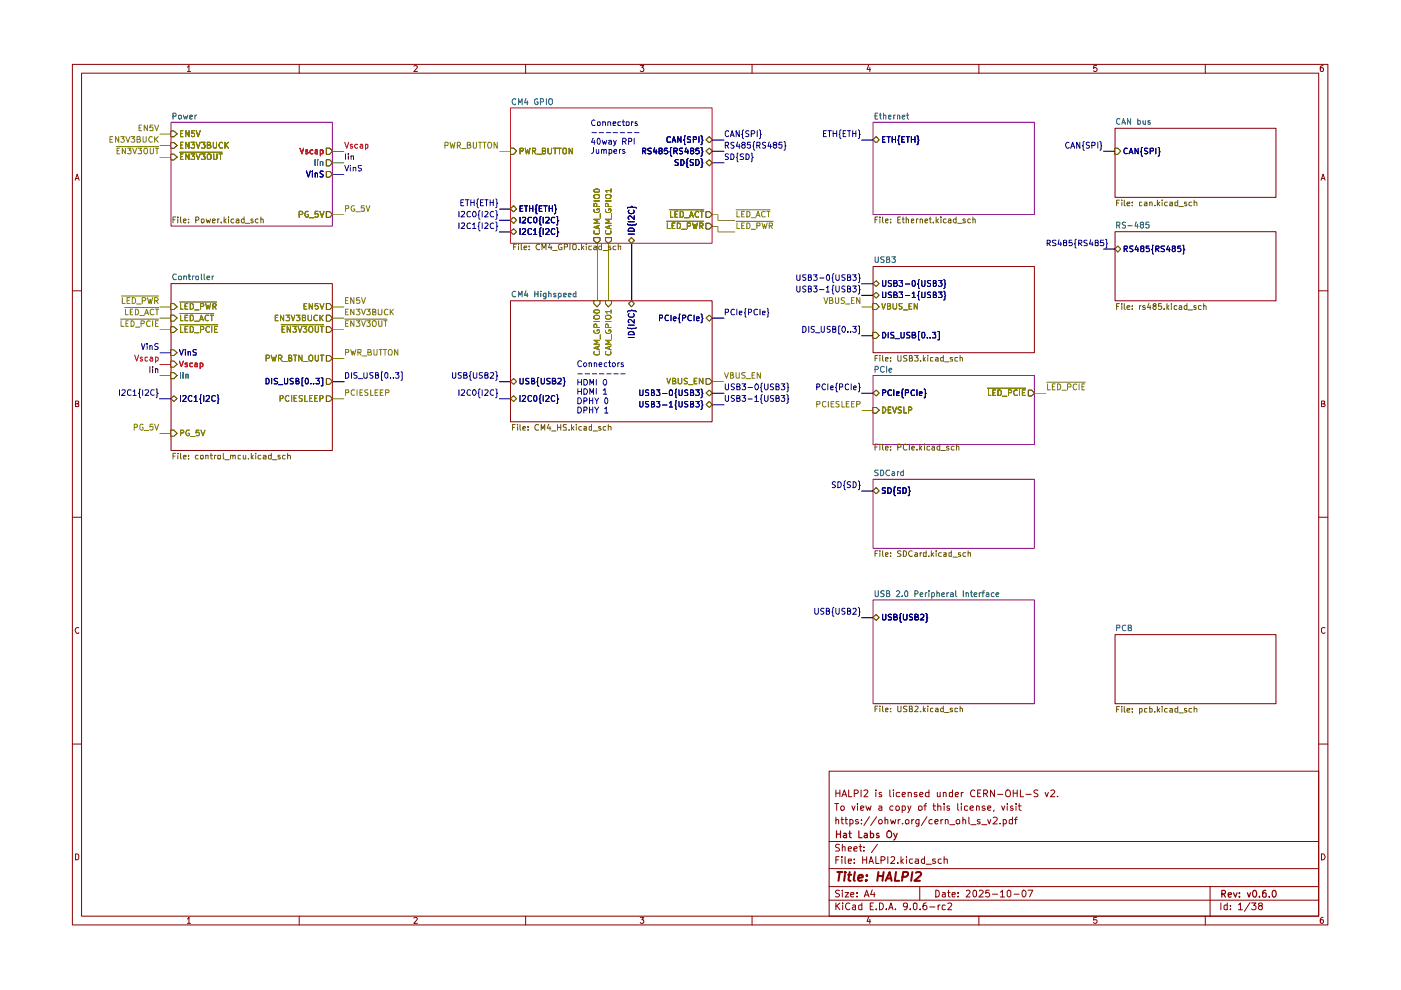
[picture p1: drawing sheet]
<svg xmlns="http://www.w3.org/2000/svg" width="297mm" height="210mm" viewBox="0 0 297 210" stroke-linecap="round" stroke-linejoin="round" font-family="sans-serif">
<g fill="none" stroke="#890000" stroke-width=".21">
<path d="M15.3 13.7h266.2v182.4h-266.2zM17.3 15.5h262.3v178.7h-262.3zM39.7 14.2l.4-.3v1.3M39.7 15.2h.7M63.4 13.7v1.8M87.7 14l.5-.1 .3 .3-.8 1h.8M111.4 13.7v1.8M135.7 13.9h.8l-.4 .4 .4 .3-.1 .5-.5 .1-.2-.2M159.4 13.7v1.8M184.2 13.8l-.4 1h.8M184.4 14.3v.9M207.5 13.7v1.8"/>
<path d="M232.5 13.9h-.6l-.1 .6 .5-.2 .3 .3v.3l-.3 .3-.5-.2M255.5 13.7v1.8M280.5 13.9l-.6 .3v.8l.3 .2 .3-.1v-.7l-.3-.1-.3 .3M15.9 38.2l.5-1.3 .4 1.3M16 37.9h.6M280.1 38.2l.4-1.3 .4 1.3M280.3 37.9h.6M15.3 61.7h2M279.6 61.7h1.9M16 85.6h.4l.3-.2-.2-.4h-.5v1.2h.6l.1-.5-.3-.1M280.2 85.6l.6-.1v-.5h-.6v1.2l.7-.1v-.3l-.3-.2M15.3 109.7h2"/>
<path d="M279.6 109.7h1.9M16.7 133.1a.58 .58 0 0 0-.8 .6 .58 .58 0 0 0 .8 .5v-.1M280.9 133.1a.46 .46 0 0 0-.7 .2v.7l.2 .2 .3 .1 .2-.2M15.3 157.8h2M279.6 157.8h1.9M175.8 163.5h103.8v30.7h-103.8zM175.8 178.4h103.8M177 170.4h.8M177.2 173.9l.2-.1 .4 .1v.8M177.2 167.5v1.4M177.2 173.2v1.5M177.2 168.2h.9"/>
<path d="M177.4 170.4v1.4M178 179.1l-.6-.1-.2 .2v.4l.5 .2 .3 .4-.2 .2h-.7M178.1 167.5v1.4M178.2 171.1l.3-.2h.3l.2 .2-.1 .6h-.6zM178.3 173.8h.5M178.5 173.2v1.3l.3 .2M178.5 168.9l.5-1.4 .5 1.4M178.6 179.7l.2-.2 .4 .1v.8M178.6 179v1.4M178.7 168.5h.6M179.2 173.8h.5M179.3 173.2v1.3l.4 .2"/>
<path d="M179.9 167.5v1.4h.7M180.2 173.8h.4l.3 .2-.1 .6h-.6M180.2 173.8v1.4M180.6 170.9l.4 .9 .3-.9M181.1 168.3h.6l.3-.3v-.3l-.3-.2h-.6v1.4M181.8 170.4v.1M181.8 170.9v.9M182 173.8h-.4l-.2 .2 .2 .3h.4l.1 .2-.3 .2-.4-.1M182.1 179.5h.6M182.4 179v1.3l.1 .1h.2M182.5 171.4l.7-.2-.1-.2h-.6v.7h.6M182.6 167.5v1.4"/>
<path d="M182.6 174.6v.1M182.6 173.8v.1M183.2 179.6v.1M183.2 167.7l.5-.2 .3 .2-.1 .4-.7 .8h.8M183.6 170.9l.3 .9 .3-.7 .2 .7 .3-.9M184.3 173.2l-1.1 1.8M185.7 167.5v.2M185.7 168v.9M185.9 173.2l-1.3 1.8M186 179l-1.2 1.8M186.3 174l.2-.2h.3l.2 .2v.6h-.6zM186.4 171l.4-.1 .2 .1v.8"/>
<path d="M186.9 168.1l-.4-.1-.1 .3 .1 .2h.4l.1 .3-.2 .1-.4-.1M187 171.2l-.7 .3 .2 .3 .5-.1M187.6 173.9l.3-.1h.3v.9M187.6 173.2v1.5M188.7 167.5v1.3l.2 .1M188.8 173.8l.3 .9 .2-.7 .4 .7 .2-.9M189.3 171a.45 .45 0 0 0-.6 .1v.6h.6M189.4 167.5v.2M189.4 168v.9M190 171l.4-.1 .3 .2-.1 .6h-.6zM190.4 173.8v.9M190.8 168.1l-.4-.1-.4 .3 .1 .5h.7"/>
<path d="M190.9 173.8l-.5 .2M191.3 171l.4-.1 .3 .2-.1 .6h-.6M191.3 168.5l.7-.2-.2-.3h-.3l-.2 .2v.6l.2 .1 .4-.1M191.3 170.9v1.4M191.4 174.6v.1M192.2 173.8h.3l.2 .2v.4l-.2 .3h-.3l-.2-.3v-.4zM192.5 170.9l.3 .9M192.6 168.1l.4-.1 .2 .2v.7M192.6 168v.9M193.1 170.9l-.6 1.4M193.3 173.8v.9M193.7 173.8l-.4 .2"/>
<path d="M194.4 168.1l-.4-.1-.2 .2 .2 .3h.4v.3h-.6M194.8 171a.45 .45 0 0 1 .7 .1l-.1 .6-.4 .1-.2-.1zM194.8 173.8v1.1l-.2 .3-.4-.1M194.8 173.8h-.4l-.2 .2v.6h.6M195 168.5l.7-.2-.2-.3h-.3l-.2 .2v.6l.2 .1 .4-.1M195.9 170.9h.5M196.4 170.4l-.3 .2v1.2M196.5 173.2l-1.2 1.8M197 168.1l-.5-.1-.3 .3 .1 .5h.7M197 167.5v1.4M197.6 173.8a.45 .45 0 0 0-.6 .2v.6h.6M197.8 170.9h.6"/>
<path d="M198 170.4v1.2l.4 .2M198.2 174.3l.7-.2-.2-.3h-.3l-.2 .1v.6l.2 .2 .4-.1M198.7 168v.8h.6M198.8 171l.3-.1 .4 .1v.8M198.8 170.4v1.4M199.3 168v.9M199.5 173.8v.9M199.9 173.8l-.4 .2M200 168.1l.4-.1 .2 .2v.7M200 168v.9M200.2 170.4v.1M200.2 170.9v.9"/>
<path d="M200.4 173.9l.2-.1 .4 .1v.8M200.4 173.8v.9M201.3 171l-.4-.1-.1 .2 .1 .3h.4l.1 .2-.2 .2-.4-.1M201.4 174.9h1.1M202 168.1h-.7v.7h.7M202 167.5v1.4M202.5 168.5l.7-.2-.1-.3h-.4l-.2 .2v.6l.2 .1 .4-.1M202.7 174a.45 .45 0 0 1 .8-.1v.7l-.3 .1-.4-.1zM203.1 170.4v1.2l.2 .2M203.8 170.4v.1M203.8 168v.9M203.8 170.9v.9"/>
<path d="M204.2 173.9l.1-.1 .4 .1v.8M204.2 173.2v1.5M204.2 168l-.4 .3M205.2 171l-.5-.1-.2 .1v.7h.7M205.4 173.2v1.3l.2 .2M205.7 171.4l.7-.2v-.2l-.5-.1-.2 .1v.6l.2 .2 .5-.1M205.8 174.9h1.1M206.7 167.7a.68 .68 0 0 0-1 .4 .68 .68 0 0 0 .7 .8l.3-.1M207 171l.2-.1 .4 .1v.8M207 170.9v.9M207.3 168.2h.5M207.8 173.8h-.3l-.3 .1 .1 .3 .5 .1v.3h-.6"/>
<path d="M208 167.5h-.7v1.4h.7M208.1 174.9h1.1M208.6 168.3h.5l.3-.3v-.3l-.3-.2h-.5v1.4M208.8 171l-.3-.1-.3 .2 .3 .3h.3l.1 .2-.3 .2-.4-.1M208.9 168.3l.5 .6M209.4 173.8l.3 .9 .4-.9M209.4 171.4l.7-.2-.2-.3h-.3l-.2 .1v.6l.2 .2 .4-.1M210.6 173.4l.2-.2h.3l.3 .5-.1 .2-.8 .8h.9M210.8 171.7l-.1 .4M210.8 167.5v1.4l-.8-1.4v1.4M211.5 168.4h1.1M212 174.6v.1"/>
<path d="M212.4 170.9l.3 .9 .3-.9M212.7 173.8h.4l.3 .2-.1 .6h-.6M212.7 173.8v1.4M213.3 167.7l.3-.2h.3a.88 .88 0 0 1 .1 1.3l-.4 .1-.3-.1zM213.6 170.4v.1M213.6 170.9v.9M214.7 173.8h-.5l-.2 .1v.7h.7M214.7 173.2v1.5M214.7 171l-.3-.1-.2 .2 .2 .3h.3l.1 .2-.1 .2-.5-.1M214.8 168.2h.9M214.8 167.5v1.4M215.1 173.8h.6"/>
<path d="M215.4 170.4v.1M215.4 170.9v.9M215.7 173.2l-.4 .3v1.2M215.7 167.5v1.4M215.9 170.9h.6M216.1 170.4v1.2l.4 .2M216.3 167.5v1.4h.7M217.5 168.4h1.1M220.1 167.6l-.6-.1-.3 .2 .1 .4 .8 .4-.1 .3h-.8M221.6 168l.3 .9 .4-.9M222.8 167.7l.6-.2 .2 .4-.9 1h.9M224.2 168.8v.1"/>
<path d="M16 181a.52 .52 0 0 1 .7 .4v.6a.52 .52 0 0 1-.7 .3zM39.7 194.8l.4-.3v1.3M39.7 195.8h.7M63.4 194.2v1.9M87.7 194.7l.5-.2 .3 .3-.8 1h.8M111.4 194.2v1.9M135.7 194.5h.8l-.4 .5h.3v.7l-.5 .1-.2-.2M159.4 194.2v1.9M175.8 190.9h103.8M175.8 188h103.8M175.8 184.2h103.8M177.2 191.5v1.4"/>
<path d="M177.2 182.3h.5M177.4 192l.7 .9M177.9 181.6h-.7v1.5M178 188.8l-.6-.1-.3 .3 .3 .4 .5 .2 .1 .3-.3 .3-.6-.1M178.1 191.5l-.9 .7M178.5 181.6v.2M178.5 182.1v1M178.6 188.7v.2M178.6 189.3v.9M178.7 191.5h.1M178.7 191.9v1M179.2 189.3h.7l-.7 .9h.7"/>
<path d="M179.2 181.6v1.4l.1 .1M179.9 182.6l.6-.1-.1-.4h-.5v.2v.6l.1 .2 .4-.1M179.9 180l.6-.1-.1-.3-.4-.1-.1 .2v.7h.5M180.2 191.5a.67 .67 0 0 0-.9 .6 .67 .67 0 0 0 .8 .7l.1-.1M180.4 189.7l.6-.1v-.3h-.6v.1v.6l.2 .2 .4-.1M180.8 192h.6v.9M181 180l.7-.1v-.3l-.4-.1-.3 .2 .1 .7h.6M181.1 182.9v.2M181.1 182.1v.2M181.4 192.2l-.6 .2-.1 .2 .3 .3 .4-.1M181.7 190v.2M181.7 189.3v.1"/>
<path d="M182.7 192l-.4-.1-.2 .1v.7l.2 .2 .4-.1M182.7 191.5v1.4M182.9 182.3h.8M182.9 181.6v1.5M183.2 180.4h.1M183.2 190.2l.5-1.5 .6 1.5M183.4 189.8h.7M183.7 181.6v1.5M184.2 194.4l-.4 .9h.8M184.3 183.1l.4-1.5 .5 1.5M184.3 182.6h.7M184.4 194.9v.9"/>
<path d="M184.5 192.1h.4M184.9 188.7l-.3 1h.9M185.2 191.5h-.7v1.4h.7M185.4 189.3v.9M185.7 181.6v1.5h.7M185.8 192.7v.2M186.5 191.5a.73 .73 0 0 1 .8 .7 .73 .73 0 0 1-.8 .7zM186.8 182.4h.6l.2-.3v-.2l-.2-.3h-.6v1.5M187.9 192.7v.2M188.2 181.6v1.5M188.4 192.9l.5-1.4 .4 1.4M188.6 192.5h.7"/>
<path d="M188.9 181.8l.2-.2 .5 .1 .1 .5-.9 .9h.9M189.8 192.7v.2M190.4 182.9v.2M191 181.6v1.5M191.1 182.6l.4 .5M191.5 182.1l-.5 .5M192.2 181.6v.2M192.2 182.1v1M192.4 192l-.3 .3-.5-.1-.1-.2 .1-.5h.5a.84 .84 0 0 1 .3 .8 .84 .84 0 0 1-.7 .6M193 192.7v.2M193.5 182.1h-.5l-.2 .3v.4l.3 .3 .4-.1M193.7 191.5h.4l.3 .2v.9l-.3 .3-.4-.3z"/>
<path d="M194.1 182.1h.6l.1 1M194.8 182.5l-.7 .1-.1 .1 .2 .4 .6-.1M195 188v2.9M195.1 192.7v.2M196 182.1h-.5l-.2 .3v.4l.3 .3 .4-.1M196 181.6v1.5M196.4 191.5h-.5a.99 .99 0 0 0 0 1.4l.6-.3v-.4l-.3-.2h-.3l-.2 .2M196.4 183.2h1.1M197.1 192.3h1.1M198.3 182.1h-.5l-.1 .3 .1 .2h.5l.1 .3-.3 .2-.4-.1M198.4 188.7l.7 .2v1.1l-.4 .2h-.3zM198.9 191.9v1"/>
<path d="M199.3 191.9l-.4 .3M199.6 182.1h-.5l-.2 .3v.4l.3 .3 .4-.1M199.8 189.3h.5l.1 .9M200.2 182.2l.6-.1 .1 1M200.2 181.6v1.5M200.4 189.6h-.5l-.2 .2 .2 .4 .5-.1M200.4 192l-.4-.1-.3 .3 .1 .6h.6M200.9 191.5h.6l.3 .2-.1 .3-.8 .9h.9M200.9 189.3h.5M201.1 188.7v1.3l.3 .2M201.9 189.7l.6-.1v-.3h-.5l-.1 .1v.6l.1 .2 .5-.1M203.1 190v.2"/>
<path d="M203.1 189.3v.1M204.9 188.9l.2-.2h.3l.3 .5-.9 1h.9M206.4 188.9l.3-.2 .3 .3v.9l-.3 .3a.82 .82 0 0 1-.3-1.3zM207.5 194.2v1.9M207.6 188.9l.2-.2h.3l.4 .5-1 1h1M209.7 188.7h-.6l-.1 .7 .6-.1 .2 .3v.3l-.2 .3-.6-.2M210.4 189.6h1.1M212.1 189.2l.4-.5v1.5M212.1 190.2h.9M213.6 189l.3-.3 .4 .3v.9l-.3 .3-.4-.3zM215 189.6h1.1M216.9 188.8l.1-.1a.75 .75 0 0 1 .6 .8 .75 .75 0 0 1-.6 .7 1.01 1.01 0 0 1-.1-1.4z"/>
<path d="M218 188.7h1l-.7 1.5M232.5 194.5h-.6l-.1 .6 .6-.1 .2 .5-.3 .3-.5-.2M255.5 194.2v1.9M256.6 188v6.2M258.8 191.5v1.4M260.2 192l-.4-.1-.3 .1v.7l.3 .2 .4-.1M260.2 191.5v1.4M260.9 192.7v.2M260.9 192v.1M262.6 191.9l.4-.4v1.4M262.6 192.9h.8M265 191.4l-1.2 1.8"/>
<path d="M265.4 191.5h.9l-.5 .5h.2l.3 .2v.4l-.3 .3-.6-.2M267.1 192l-.3-.2a.43 .43 0 0 1 .4-.4 .43 .43 0 0 1 .5 .4l-.1 .2-.6 .1-.2 .2v.3a.46 .46 0 0 0 .4 .3 .46 .46 0 0 0 .5-.3v-.3l-.3-.3M280.2 181a.65 .65 0 0 1 .7 .7 .65 .65 0 0 1-.7 .6zM280.5 194.5h-.2l-.4 .3 .1 .9a.43 .43 0 0 0 .6-.1 .43 .43 0 0 0-.1-.6h-.5l-.1 .3"/>
</g>
<g fill="none" stroke="#890000" stroke-width=".25">
<path d="M177.4 176.2v1.4M177.4 176.8h.8M178.2 176.2v1.4M178.9 176.8l.4-.1 .2 .1v.8M179.5 177l-.7 .3 .2 .3 .5-.1M180 176.7h.5M180.1 176.2v1.2l.4 .2M182.1 176.2v1.4h.7M183.3 176.8l.4-.1 .2 .1v.8M183.9 177l-.7 .3 .2 .3 .5-.1M184.6 176.8l.4-.1 .2 .2-.1 .6h-.5M184.6 176.2v1.4"/>
<path d="M186.3 176.8l-.3-.1-.2 .2 .2 .3h.3l.1 .2-.2 .2-.4-.1M188.1 176.4l.6-.2a.88 .88 0 0 1 .1 1.3l-.4 .1-.3-.2zM189.5 176.7l.4 .9M190.2 176.7l-.5 1.2-.2 .2M259.1 189.5h.6v-.6l-.6-.1v1.4M259.4 189.5l.4 .7M260.4 189.7l.7-.1-.1-.3h-.5l-.1 .2 .1 .6h.5M261.5 189.3l.4 .9 .4-.9M262.8 190.1v.1M262.8 189.3v.2M264.5 189.3l.3 .9 .4-.9M265.7 188.9l.2-.1a.76 .76 0 0 1 .5 .7 .76 .76 0 0 1-.5 .7 1.01 1.01 0 0 1-.2-1.3z"/>
<path d="M267 190.1v.1M268.4 188.8h-.4l-.3 .3v1l.2 .1 .6-.1-.1-.7-.5-.1-.2 .3M269.1 190.1v.1M269.9 188.9l.2-.1a.73 .73 0 0 1 .6 .7 .73 .73 0 0 1-.6 .7l-.4-.6z"/>
</g>
<g fill="none" stroke="#890000" stroke-width=".42">
<path d="M177.5 184.9h1.1M178 184.9l-.2 1.9M179.1 185.5l-.1 1.3M179.2 184.9v.2M179.8 185.5h.7M180.1 184.9l-.2 1.6 .4 .3M181.2 184.9l-.2 1.6 .2 .3M182 186.2l.9-.2v-.4a.6 .6 0 0 0-.9 .1v1h.8M183.7 186.6l.1 .1h-.3l.2-.1-.1 .2M183.8 185.6v.1M186.2 185.7h1.1M186.2 184.9l-.2 1.9"/>
<path d="M187.3 184.9l-.2 1.9M187.8 186.8l.8-1.9 .4 1.9M188 186.2h1M190 184.9l-.3 1.9h.9M191.3 185.9h.8l.3-.2 .1-.6-.2-.2h-.8l-.3 1.9M193.4 184.9l-.2 1.9M194.2 185.1l.8-.2 .2 .2 .1 .3-1.4 1.4h1.2"/>
</g>
<path d="M237 52.2l.6 .6-.6 .6-.6-.6z" fill="#fff"/>
<path d="M237 52.2l.6 .6-.6 .6-.6-.6z" fill="none" stroke="#735600" stroke-width=".21"/>
<g fill="none" stroke="#020087" stroke-width=".21">
<path d="M238.4 52.8l.6-.1v-.5h-.6v1.2M238.6 52.8l.4 .6M240.2 52.2l-.7 .1v.3l.7 .4-.2 .4-.5-.1M241 52.1l-.4 .8h.8M241.2 52.5v.9M242.1 52.7l-.3-.3 .1-.2h.5l.1 .3-.6 .3a.36 .36 0 0 0 .2 .6l.4-.1v-.5l-.2-.1M243.6 52.2h-.6v.5l.4-.1 .3 .3-.1 .4h-.6M244.5 52h-.1v.7l-.3 .2 .3 .2v.7l.1 .1M245 52.8l.6-.1v-.5h-.6v1.2M245.3 52.8l.4 .6M246.9 52.2h-.6l-.2 .1 .2 .4 .6 .3-.1 .3h-.7M247.7 52.1l-.4 .8h.8"/>
<path d="M247.9 52.5v.9M248.8 52.7l-.3-.3 .1-.2h.5v.4l-.5 .2a.35 .35 0 0 0 0 .5 .35 .35 0 0 0 .5 0 .35 .35 0 0 0 0-.5l-.2-.1M250.3 52.2h-.6v.5l.4-.1 .3 .3-.1 .4h-.6M250.8 52h.2v.7l.2 .2-.2 .2v.7l-.2 .1"/>
</g>
<g fill="#fff">
<path d="M236.4 49.1h34.1v14.7h-34.1z"/>
<path d="M236.4 31.4h.6l.6 .6-.6 .7h-.6z"/>
</g>
<path d="M236.4 31.4h.6l.6 .6-.6 .7h-.6z" fill="none" stroke="#735600" stroke-width=".21"/>
<path d="M239 31.5l-.5-.1a.61 .61 0 0 0-.2 .8 .61 .61 0 0 0 .7 .3M239.4 32.6l.4-1.2 .4 1.2M239.5 32.3h.6M241.3 31.4v1.2l-.7-1.2v1.2M242.3 31.3h-.2a2.16 2.16 0 0 0 .1 1.8h.1M243.4 31.4l-.7 .1v.4l.7 .4-.3 .3-.4-.1M243.9 32h.6v-.5l-.6-.1v1.2M245 31.4v1.2M245.6 31.3l.2 .1v.7l.2 .1h-.2v.7l-.2 .2" fill="none" stroke="#020087" stroke-width=".21"/>
<g fill="#fff">
<path d="M236.4 27.2h34.1v14.6h-34.1z"/>
<path d="M185.1 29.7l.7-.7 .6 .7-.6 .5z"/>
</g>
<path d="M185.1 29.7l.7-.7 .6 .7-.6 .5z" fill="none" stroke="#735600" stroke-width=".21"/>
<g fill="none" stroke="#020087" stroke-width=".21">
<path d="M187.1 29.6h.4M187.6 29h-.5v1.2h.5M188.1 29h.6M188.4 29v1.2M189.2 29.6h.6M189.2 29v1.2M189.8 29v1.2M190.8 28.8l-.3 .2v.6l-.1 .1 .1 .2v.6l.3 .2M191.2 29.6h.4M191.8 29h-.6v1.2h.6M192.1 29h.8M192.5 29v1.2"/>
<path d="M193.2 29.6h.8M193.2 29v1.2M194 29v1.2M194.4 28.8l.3 .2v.6l.1 .1-.1 .2v.6l-.3 .2"/>
</g>
<path d="M108.2 84.5l.7-.6 .6 .6-.6 .6z" fill="#fff"/>
<path d="M108.2 84.5l.7-.6 .6 .6-.6 .6z" fill="none" stroke="#735600" stroke-width=".21"/>
<path d="M110.3 83.8v1.3M110.8 84l.4-.2 .2 .4-.7 .9h.7M112.7 84l-.4-.2-.3 .4v.7l.3 .2 .4-.2M113.2 84l.4-.2 .2 .3v.8l-.2 .2a.72 .72 0 0 1-.4-1.1zM114.7 83.7l-.2 .1v.6l-.2 .2 .2 .2v.6l.2 .1M115.2 83.8v1.3M115.7 84l.1-.2h.4l.2 .3-.7 1h.7M117.6 84l-.2-.2a.65 .65 0 0 0-.6 .7 .65 .65 0 0 0 .6 .6l.2-.2M118 83.7l.2 .1v.6l.3 .2-.3 .2v.7h-.2" fill="none" stroke="#020087" stroke-width=".21"/>
<path d="M125.9 63.8h1.3v.6l-.6 .6-.7-.6z" fill="#fff"/>
<path d="M125.9 63.8h1.3v.6l-.6 .6-.7-.6z" fill="none" stroke="#735600" stroke-width=".21"/>
<path d="M125.9 70a.66 .66 0 0 0 .5 .7 .66 .66 0 0 0 .7-.2l-.1-.5h-.4v.2M125.9 67.1a.78 .78 0 0 1 1.2 0v.4l-.4 .2-.8-.2zM125.9 68.2h1.2M126 74.5l-.1 .1a.66 .66 0 0 0 .5 .7 .66 .66 0 0 0 .7-.3l-.1-.5M126 65.8l.9-.1 .2 .2v.3a.86 .86 0 0 1-1.2-.1zM126.5 69.4v-.5l-.2-.2-.3 .1-.1 .6h1.2M126.8 73.5v.6M127.1 73.3l-1.2 .5 1.2 .4M127.1 72.2h-1.2l.9 .4-.9 .4h1.2M127.3 71v.9" fill="none" stroke="#848400" stroke-width=".21"/>
<path d="M128.4 63.8h1.2v.6l-.6 .6-.6-.6z" fill="#fff"/>
<path d="M128.4 63.8h1.2v.6l-.6 .6-.6-.6z" fill="none" stroke="#735600" stroke-width=".21"/>
<path d="M128.4 70v.5a.61 .61 0 0 0 .8 .2 .61 .61 0 0 0 .3-.7h-.4v.2M128.4 67.1a.74 .74 0 0 1 1-.2l.2 .5a.78 .78 0 0 1-1.2 0zM128.4 68.2h1.2M128.5 74.5l-.1 .5a.61 .61 0 0 0 .8 .3 .61 .61 0 0 0 .3-.8M129 69.4l-.1-.6-.4-.1-.1 .2v.5h1.2M129.2 73.5v.6M129.6 73.3l-1.2 .5 1.2 .4M129.6 72.2h-1.2l.8 .4-.8 .4h1.2M129.6 66.1h-1.2l.3 .3M129.6 65.7v.7M129.6 71v.9" fill="none" stroke="#848400" stroke-width=".21"/>
<path d="M149.7 67.4l.7-.6 .6 .6-.6 .7z" fill="#fff"/>
<path d="M149.7 67.4l.7-.6 .6 .6-.6 .7z" fill="none" stroke="#735600" stroke-width=".21"/>
<path d="M139.8 67.4l.7-.1v-.4l-.7-.1v1.2M141.8 66.9l-.6-.1a.61 .61 0 0 0-.2 .8 .61 .61 0 0 0 .8 .3M142.3 66.8v1.2M142.8 67.6l.6-.1-.2-.3-.4 .1v.5l.1 .2 .4-.1M144.2 66.6l-.2 .1v.6l-.2 .2 .2 .3v.6h.2M144.7 67.4l.6-.1v-.5h-.6v1.2M146.6 66.9l-.5-.1a.61 .61 0 0 0-.2 .8 .61 .61 0 0 0 .7 .3M147.2 66.8v1.2M147.7 67.6l.6-.1-.2-.3h-.4v.7h.5M148.6 66.6h.1a2.16 2.16 0 0 1 .1 1.8h-.2" fill="none" stroke="#020087" stroke-width=".21"/>
<path d="M133.9 63.8l.6 .6-.6 .6-.6-.6z" fill="#fff"/>
<path d="M133.3 64.4l.6-.6 .6 .6-.6 .6z" fill="none" stroke="#735600" stroke-width=".21"/>
<path d="M133 69.4l.1 .2h.7l.2 .2 .1-.2h.7l.1-.2M133 66.1l.2-.2h.6l.2-.2 .1 .2h.6l.2 .2M133.2 71.6h1.3M133.2 68.9h1.3M133.4 70.4h.9l.2 .6h-1.3zM133.4 66.5l-.2 .3 .3 .4h.8l.2-.4-.2-.3M134.5 67.8v.7l-.8-.7h-.4l-.1 .5 .2 .1" fill="none" stroke="#020087" stroke-width=".21"/>
<path d="M108.2 80.9l.7-.6 .6 .6-.6 .6z" fill="#fff"/>
<path d="M108.2 80.9l.7-.6 .6 .6-.6 .6z" fill="none" stroke="#735600" stroke-width=".21"/>
<path d="M110.3 80.2v1.2h.5l.1-1.2M112.1 80.3h-.6a.57 .57 0 0 0 .6 .7l-.1 .4h-.6M112.7 80.8l.5-.1v-.4l-.5-.1v1.2h.5l.2-.4-.3-.2M114.2 80l-.2 .2v.7l-.2 .1h.2v.7l.2 .2M114.7 80.2l.1 1.2h.5l.1-.2v-1M116.6 80.3l-.4-.1-.3 .3 .1 .2 .6 .3v.3l-.7 .1M117.1 80.8l.6-.1v-.4l-.6-.1v1.2h.6l.2-.4-.4-.2M118.3 80.3h.7v.4l-.8 .7h.8M119.4 80l.3 .2v.6l.1 .2-.1 .1v.6l-.3 .2" fill="none" stroke="#020087" stroke-width=".21"/>
<path d="M149.7 85.8l.7-.7 .6 .7-.6 .6z" fill="#fff"/>
<path d="M149.7 85.8l.7-.7 .6 .7-.6 .6z" fill="none" stroke="#735600" stroke-width=".21"/>
<g fill="none" stroke="#020087" stroke-width=".21">
<path d="M135.7 85.1v1.1l.1 .1h.3l.2-.3v-.9M137.5 85.1h-.6l-.1 .2 .1 .3 .6 .3v.3h-.7M138.1 85.7l.5-.1v-.5h-.5v1.2l.6-.1 .1-.3-.3-.2M139.2 85.1h.7l-.3 .4 .3 .2v.5h-.7M140.5 85.9h.9M141.9 85.4l.4-.3v1.2M141.9 86.3h.7M143.4 84.9h-.1v.8l-.2 .2 .2 .1v.7l.1 .1M144 85.1v.9a.35 .35 0 0 0 .3 .3 .35 .35 0 0 0 .3-.3v-.9M145.8 85.1h-.5l-.2 .2 .3 .4 .4 .2v.3h-.7M146.4 85.7l.6-.2-.1-.4h-.5v1.2l.6-.1v-.5h-.3M147.5 85.1h.8l-.5 .4 .5 .3-.1 .4h-.7"/>
<path d="M148.6 84.9l.3 .2v.6l.1 .2-.1 .1v.6l-.3 .2"/>
</g>
<path d="M149.7 83.3l.7-.6 .6 .6-.6 .6z" fill="#fff"/>
<path d="M149.7 83.3l.7-.6 .6 .6-.6 .6z" fill="none" stroke="#735600" stroke-width=".21"/>
<path d="M135.7 82.7v1.1h.5l.1-1.1M137.5 82.7h-.4l-.3 .2 .1 .3 .6 .2v.4h-.7M138.1 83.2h.5v-.5h-.5v1.1h.5l.2-.4-.3-.2M139.2 82.7h.7l-.3 .4 .3 .1v.6h-.7M140.5 83.4h.9M142 82.7h.3a.86 .86 0 0 1 .1 1.1h-.3l-.2-.1zM143.4 82.5l-.1 .1v.6l-.2 .2 .2 .2v.7h.1M144 82.7v1.1h.5l.1-.1v-1M145.8 82.7h-.4l-.3 .2 .3 .3 .4 .2v.4h-.7M146.4 83.2h.5l.1-.5h-.6v1.1h.6l.1-.4-.1-.2h-.3M147.5 82.7h.8l-.5 .4 .5 .2v.4l-.2 .1h-.6M148.6 82.5l.3 .2v.5l.1 .2-.1 .2v.6l-.3 .1" fill="none" stroke="#020087" stroke-width=".21"/>
<path d="M149.7 80.3h.7l.6 .6-.6 .6h-.7z" fill="#fff"/>
<path d="M149.7 80.3h.7l.6 .6-.6 .6h-.7z" fill="none" stroke="#735600" stroke-width=".21"/>
<path d="M141.4 80.2l.4 1.2 .4-1.2M142.6 80.8l.6-.1v-.4l-.6-.1v1.2h.6l.1-.5-.3-.1M143.8 80.2v1l.2 .2h.4l.1-.2v-1M145.7 80.3h-.6v.4l.5 .2 .1 .3-.1 .2h-.5M146 81.6h.9M147.2 80.8h.4M147.8 80.2h-.6v1.2h.6M149 80.2v1.2l-.7-1.2v1.2" fill="none" stroke="#848400" stroke-width=".21"/>
<g fill="#fff">
<path d="M108.2 63.8h42.8v25.6h-42.8z"/>
<path d="M108.2 44.3l.7-.7 .6 .7-.6 .6z"/>
</g>
<path d="M108.2 44.3l.7-.7 .6 .7-.6 .6z" fill="none" stroke="#735600" stroke-width=".21"/>
<g fill="none" stroke="#020087" stroke-width=".21">
<path d="M110.3 44.2h.4M110.8 43.6h-.5v1.2h.5M111.2 43.6h.7M111.5 43.6v1.2M112.3 44.2h.7M112.3 43.6v1.2M113 43.6v1.2M113.9 43.5l-.3 .1v.7l-.1 .1h.1v.7l.3 .2M114.3 44.2h.4M114.9 43.6h-.6v1.2h.6M115.3 43.6h.7M115.7 43.6v1.2"/>
<path d="M116.4 44.2h.7M116.4 43.6v1.2M117.1 43.6v1.2M117.5 43.5l.3 .1v.6l.2 .2-.2 .2v.5l-.3 .2"/>
</g>
<path d="M108.2 46.7l.7-.6 .6 .6-.6 .6z" fill="#fff"/>
<path d="M108.2 46.7l.7-.6 .6 .6-.6 .6z" fill="none" stroke="#735600" stroke-width=".21"/>
<path d="M110.3 46.1v1.2M110.8 46.2l.6-.1v.3l-.7 .9h.7M112.7 46.2l-.6-.1-.1 .2v.7a.52 .52 0 0 0 .7 .2M113.3 46.1h.3l.2 .1v.8l-.2 .3-.4-.1-.1-.7zM114.7 45.9h-.1l-.1 .7-.2 .2 .2 .2v.5l.2 .2M115.2 46.1v1.2M115.7 46.2l.6-.1 .1 .1v.4l-.7 .7h.7M117.6 46.2l-.5-.1a.61 .61 0 0 0-.2 .8 .61 .61 0 0 0 .7 .3M118 45.9h.2v.7l.3 .2-.3 .2v.7h-.2" fill="none" stroke="#020087" stroke-width=".21"/>
<path d="M149.7 34.5l.7-.6 .6 .6-.6 .7z" fill="#fff"/>
<path d="M149.7 34.5l.7-.6 .6 .6-.6 .7z" fill="none" stroke="#735600" stroke-width=".21"/>
<path d="M143.8 33.9l-.4-.1-.3 .3 .2 .3 .5 .2v.4h-.7M144.4 33.8a.64 .64 0 0 1 .7 .6 .64 .64 0 0 1-.7 .7zM145.9 33.6l-.3 .2v.8h-.1h.1v.7l.3 .2M147 33.9l-.4-.1-.3 .3 .1 .3 .6 .2v.4h-.7M147.5 33.8a.65 .65 0 0 1 .8 .6 .65 .65 0 0 1-.8 .7zM148.6 33.6l.3 .2v.6l.1 .2-.1 .1v.6l-.3 .2" fill="none" stroke="#020087" stroke-width=".21"/>
<path d="M149.7 47.3h.7l.6 .6-.6 .6h-.7z" fill="#fff"/>
<path d="M149.7 47.3h.7l.6 .6-.6 .6h-.7z" fill="none" stroke="#735600" stroke-width=".21"/>
<path d="M141.3 46.9h7.9M141.5 47.3v1.2h.6M142.5 47.9h.4M143.1 47.3h-.6v1.2h.6M143.6 47.3a.66 .66 0 0 1 .7 .4 .66 .66 0 0 1-.3 .8h-.4zM144.5 48.6h1M145.7 47.9h.5l.2-.1v-.5h-.7v1.2M146.8 47.3l.4 1.2 .1-.9 .3 .9 .2-1.2M148.4 47.9h.5l.1-.6h-.6v1.2M148.6 47.9l.4 .6" fill="none" stroke="#848400" stroke-width=".21"/>
<path d="M149.7 44.9h.7l.6 .6-.6 .6h-.7z" fill="#fff"/>
<path d="M149.7 44.9h.7l.6 .6-.6 .6h-.7z" fill="none" stroke="#735600" stroke-width=".21"/>
<path d="M142 44.5h7.2M142.2 44.8v1.3h.5M143.1 45.4h.4M143.7 44.8h-.6v1.3h.6M144.2 44.8l.5 .1 .2 .2v.6l-.4 .4h-.3zM145.1 46.2h1M146.2 46.1l.4-1.3 .4 1.3M146.3 45.7h.6M148.1 45l-.3-.2a.65 .65 0 0 0-.5 .6 .65 .65 0 0 0 .5 .7l.3-.2M148.4 44.8h.8M148.8 44.8v1.3" fill="none" stroke="#848400" stroke-width=".21"/>
<path d="M149.7 29.7l.7-.7 .6 .7-.6 .5z" fill="#fff"/>
<path d="M150.4 29l.6 .7-.6 .5-.7-.5z" fill="none" stroke="#735600" stroke-width=".21"/>
<path d="M142.2 29.1h-.1a.45 .45 0 0 0-.7 .1v.7l.2 .3 .6-.1M142.5 30.2l.4-1.2 .4 1.2M142.6 29.8h.6M144.4 29v1.2l-.7-1.2v1.2M145.3 28.8h-.2v.8l-.2 .1 .2 .2v.7l.2 .1M146.4 29.1l-.4-.1-.3 .2 .1 .3 .6 .2v.4l-.7 .1M147 29.6h.5l.2-.2-.1-.3-.6-.1v1.2M148.2 29v1.2M148.6 28.8l.3 .2v.6l.1 .1-.1 .2v.6l-.3 .2" fill="none" stroke="#020087" stroke-width=".21"/>
<path d="M149.7 32l.7-.6 .6 .6-.6 .7z" fill="#fff"/>
<path d="M149.7 32l.7-.6 .6 .6-.6 .7z" fill="none" stroke="#735600" stroke-width=".21"/>
<g fill="none" stroke="#020087" stroke-width=".21">
<path d="M136.2 32h.6l.1-.4-.1-.2h-.6v1.2M136.5 32l.4 .6M138.1 31.4h-.6l-.1 .2 .2 .4h.3l.2 .3-.1 .2h-.6M138.8 31.3l-.3 .9h.8M139.1 31.8v.8M139.9 31.9l-.2-.4 .6-.1v.5l-.6 .1v.5l.4 .1a.35 .35 0 0 0 .3-.3 .35 .35 0 0 0-.3-.4M141.5 31.4h-.6l-.1 .6 .5-.1 .3 .2-.1 .4h-.7M142.4 31.3l-.2 .1v.7l-.2 .1h.2v.7l.2 .2M142.9 32h.5l.2-.4-.2-.2h-.5v1.2M143.2 32l.4 .6M144.7 31.4h-.5l-.2 .2 .3 .4 .4 .2v.3h-.7M145.5 31.3l-.3 .9h.8"/>
<path d="M145.8 31.8v.8M146.6 31.9l-.2-.4 .6-.1v.5l-.6 .1v.5l.4 .1a.35 .35 0 0 0 .3-.3 .35 .35 0 0 0-.3-.4M148.2 31.4h-.6l-.1 .6 .2-.1h.3l.3 .2-.1 .4h-.7M148.6 31.3h.2a2.16 2.16 0 0 1-.1 1.8h-.1"/>
</g>
<path d="M125.9 50.4h1.3v.6l-.6 .6-.7-.6z" fill="#fff"/>
<path d="M125.9 50.4h1.3v.6l-.6 .6-.7-.6z" fill="none" stroke="#735600" stroke-width=".21"/>
<path d="M125.9 44.4v.4l.3 .3h.7l.2-.3-.1-.5h-.4v.3M125.9 41.4l.4-.1h.6l.2 .1v.4a.65 .65 0 0 1-.8 .3 .65 .65 0 0 1-.4-.7zM125.9 40.2a1.05 1.05 0 0 1 1.2 0v.4l-.2 .1h-.9zM125.9 42.6h1.2M126 49l-.1 .5 .3 .1h.7l.2-.1-.1-.5M126.5 43.8v-.6h-.6v.6h1.2M126.8 47.9v.6M127.1 47.8l-1.2 .4 1.2 .3M127.1 46.5h-1.2l.9 .4-.9 .4h1.2M127.3 45.3v.9" fill="none" stroke="#848400" stroke-width=".21"/>
<path d="M133.3 51l.6-.6 .6 .6-.6 .6z" fill="#fff"/>
<path d="M133.3 51l.6-.6 .6 .6-.6 .6z" fill="none" stroke="#735600" stroke-width=".21"/>
<path d="M133 47.4l.2 .3h.6l.2 .2 .1-.2h.6l.2-.3M133 44.1l.1-.1h.7l.2-.3 .1 .3h.7l.1 .1M133.2 49.6h1.3M133.2 47h1.3M133.3 48.5l.2-.1h.6l.4 .3v.3h-1.3zM133.4 44.6l-.2 .2a.65 .65 0 0 0 .6 .5 .65 .65 0 0 0 .7-.5l-.2-.2M134.5 45.7v.8l-1-.8-.3 .3v.3l.2 .2" fill="none" stroke="#020087" stroke-width=".21"/>
<path d="M128.4 50.4h1.2v.6l-.6 .6-.6-.6z" fill="#fff"/>
<path d="M128.4 50.4h1.2v.6l-.6 .6-.6-.6z" fill="none" stroke="#735600" stroke-width=".21"/>
<g fill="none" stroke="#848400" stroke-width=".21">
<path d="M128.4 44.4v.4l.2 .3 .8-.1 .2-.4-.1-.3h-.4v.3M128.4 42.6h1.2M128.5 49l-.1 .5 .2 .1h.7a.45 .45 0 0 0 .2-.6M129 43.8l-.1-.6h-.5v.6h1.2M129.2 47.9v.6M129.6 47.8l-1.2 .4 1.2 .3M129.6 46.5h-1.2l.8 .4-.8 .4h1.2M129.6 40.4h-1.2l.3 .3M129.6 40.1v.6M129.6 45.3v.9"/>
<circle cx="128.9" cy="41.7" r=".57"/>
</g>
<path d="M108.2 31.4h.7l.6 .6-.6 .7h-.7z" fill="#fff"/>
<path d="M108.2 31.4h.7l.6 .6-.6 .7h-.7z" fill="none" stroke="#735600" stroke-width=".21"/>
<g fill="none" stroke="#848400" stroke-width=".21">
<path d="M110.3 32h.5v-.6h-.5v1.2M111.4 31.4l.2 1.2 .3-.8 .2 .8 .3-1.2M112.9 32h.6v-.6h-.6v1.2M113.1 32l.5 .6M113.8 32.7h.9M115 32h.4l.3-.2-.2-.4h-.5v1.2l.7-.1v-.4l-.3-.1M116.2 31.4v1l.2 .2 .5-.1v-.1v-1M117.3 31.4h.7M117.7 31.4v1.2M118.2 31.4h.8M118.6 31.4v1.2M119.5 31.4h.4l.2 .2v.8l-.5 .2a.86 .86 0 0 1-.1-1.2z"/>
<path d="M121.3 31.4v1.2l-.6-1.2v1.2"/>
</g>
<path d="M108.2 49.1l.7-.6 .6 .6-.6 .6z" fill="#fff"/>
<path d="M108.2 49.1l.7-.6 .6 .6-.6 .6z" fill="none" stroke="#735600" stroke-width=".21"/>
<path d="M110.3 48.5v1.2M110.8 48.6l.4-.1 .2 .4-.7 .8h.7M112.7 48.6l-.4-.1-.3 .3v.8l.3 .1 .4-.1M113.1 48.9l.4-.4v1.2M113.1 49.7h.7M114.7 48.3l-.2 .2v.5l-.2 .2 .2 .2v.6l.2 .1M115.2 48.5v1.2M115.7 48.6l.1-.1h.4l.2 .2v.3l-.7 .7h.7M117.6 48.6l-.2-.1a.65 .65 0 0 0-.5 .6 .65 .65 0 0 0 .5 .6l.2-.1M118 48.3l.2 .1v.6l.3 .2-.3 .2v.7h-.2" fill="none" stroke="#020087" stroke-width=".21"/>
<path d="M69.2 33.9h.7l.6 .6-.6 .7h-.7z" fill="#fff"/>
<path d="M69.2 33.9h.7l.6 .6-.6 .7h-.7z" fill="none" stroke="#735600" stroke-width=".21"/>
<path d="M66.8 33.8v1.3M67.3 33.8v.2M67.3 34.2v.9M67.9 34.4l.2-.2 .3 .1v.8M67.9 34.2v.9" fill="none" stroke="#006465" stroke-width=".21"/>
<path d="M36.3 27.8h.6l.6 .6-.6 .6h-.6z" fill="#fff"/>
<path d="M36.3 27.8h.6l.6 .6-.6 .6h-.6z" fill="none" stroke="#735600" stroke-width=".21"/>
<path d="M38.3 28.3h.3M38.8 27.7h-.5v1.3h.5M40.1 27.7v1.3l-.7-1.3v1.3M41.3 27.7h-.6l-.1 .6h.7v.5l-.3 .2-.4-.2M41.6 27.7l.4 1.3 .4-1.3" fill="none" stroke="#848400" stroke-width=".21"/>
<path d="M69.2 31.4h.7l.6 .6-.6 .7h-.7z" fill="#fff"/>
<path d="M69.2 31.4h.7l.6 .6-.6 .7h-.7z" fill="none" stroke="#735600" stroke-width=".21"/>
<path d="M63.6 31.4l.4 1.2 .4-1.2M65.2 31.9h-.4v.3h.3l.2 .2-.2 .2-.3-.1M66.3 31.9l-.3-.1-.3 .2 .1 .5h.5M66.8 31.9h.5v.7M67.3 32.1l-.5 .1v.3h.5M67.9 31.9h.5l.1 .5a.36 .36 0 0 1-.6 .1M67.9 31.8v1.2" fill="none" stroke="#ca0000" stroke-width=".21"/>
<path d="M69.2 44.9h.7l.6 .6-.6 .6h-.7z" fill="#fff"/>
<path d="M69.2 44.9h.7l.6 .6-.6 .6h-.7z" fill="none" stroke="#735600" stroke-width=".21"/>
<path d="M63.4 45.5h.5l.3-.4-.3-.3h-.5v1.3M65.3 44.9l-.1-.1a.64 .64 0 0 0-.6 .6 .64 .64 0 0 0 .5 .7l.3-.2v-.4h-.3M65.6 46.2h1M67.4 44.8h-.6v.6l.5-.1 .2 .2v.3l-.3 .3-.4-.2M67.8 44.8l.5 1.3 .4-1.3" fill="none" stroke="#848400" stroke-width=".21"/>
<path d="M36.3 30.2h.6l.6 .6-.6 .6h-.6z" fill="#fff"/>
<path d="M36.3 30.2h.6l.6 .6-.6 .6h-.6z" fill="none" stroke="#735600" stroke-width=".21"/>
<path d="M38.3 30.8h.3M38.8 30.2h-.5v1.2h.5M40.1 30.2v1.2l-.7-1.2v1.2M40.5 30.2h.8l-.5 .5 .5 .1v.5l-.3 .1h-.3l-.2-.1M41.6 30.2l.4 1.2 .4-1.2M42.7 30.2h.8l-.4 .5 .4 .1v.5l-.2 .1h-.4l-.2-.1M44 30.8l.6-.1v-.5h-.6v1.2h.5l.2-.4-.3-.2M45.2 30.2v1l.3 .2 .4-.2v-1M47.2 30.3l-.3-.1a.65 .65 0 0 0-.5 .6 .65 .65 0 0 0 .5 .6l.3-.1M47.7 30.2v1.2M47.9 30.7l.6 .7M48.5 30.2l-.8 .6" fill="none" stroke="#848400" stroke-width=".21"/>
<path d="M69.2 36.3h.7l.6 .6-.6 .6h-.7z" fill="#fff"/>
<path d="M69.2 36.3h.7l.6 .6-.6 .6h-.7z" fill="none" stroke="#735600" stroke-width=".21"/>
<path d="M65 36.3l.4 1.2 .4-1.2M66.2 36.3v.1M66.2 36.7v.8M66.8 36.8l.4-.1 .1 .2v.6M66.8 36.7v.8M68.5 36.3h-.6v.5l.5 .2 .1 .3-.2 .2-.5-.1" fill="none" stroke="#0400c6" stroke-width=".21"/>
<path d="M36.3 32.7h.6l.6 .6-.6 .6h-.6z" fill="#fff"/>
<path d="M36.3 32.7h.6l.6 .6-.6 .6h-.6z" fill="none" stroke="#735600" stroke-width=".21"/>
<path d="M38.1 32.3h9M38.3 33.2h.3M38.8 32.6h-.5v1.2h.5M40.1 32.6v1.2l-.7-1.2v1.2M40.5 32.6h.8l-.5 .5 .5 .1v.5h-.8M41.6 32.6l.4 1.2 .4-1.2M42.7 32.6h.8l-.4 .5 .4 .1v.5h-.8M44 32.8l.2-.2 .5 .2v.8l-.1 .2h-.5l-.1-.2zM45.3 32.6l.1 1.2h.4l.2-.2v-1M46.4 32.6h.7M46.8 32.6v1.2" fill="none" stroke="#848400" stroke-width=".21"/>
<path d="M36.3 76.6h.6l.6 .6-.6 .6h-.6z" fill="#fff"/>
<path d="M36.3 76.6h.6l.6 .6-.6 .6h-.6z" fill="none" stroke="#735600" stroke-width=".21"/>
<path d="M38 76.6l.5 1.1 .4-1.1M39.7 77h-.4l-.1 .2 .1 .1 .4 .1v.3h-.5M40.8 77h-.5l-.1 .2 .1 .5h.5M41.3 77h.5v.2v.5h-.5v-.4l.5-.1M42.4 77.7h.5l.1-.1v-.4l-.1-.2h-.5v1.2" fill="none" stroke="#ca0000" stroke-width=".21"/>
<path d="M69.2 64.4h.7l.6 .6-.6 .6h-.7z" fill="#fff"/>
<path d="M69.2 64.4h.7l.6 .6-.6 .6h-.7z" fill="none" stroke="#735600" stroke-width=".21"/>
<path d="M64.5 65h.4M65 64.4h-.5v1.2h.5M66.2 64.4v1.2l-.6-1.2v1.2M67.4 64.4h-.6v.6l.4-.2 .3 .2-.1 .5h-.6M67.8 64.4l.5 1.2 .4-1.2" fill="none" stroke="#848400" stroke-width=".21"/>
<path d="M36.3 79h.6l.6 .6-.6 .7h-.6z" fill="#fff"/>
<path d="M36.3 79h.6l.6 .6-.6 .7h-.6z" fill="none" stroke="#735600" stroke-width=".21"/>
<path d="M38.3 79v1.2M38.8 79v.1M38.8 79.4v.8M39.4 79.5l.2-.1h.3v.8M39.4 79.4v.8" fill="none" stroke="#006465" stroke-width=".21"/>
<path d="M36.3 64.4h.6l.6 .6-.6 .6h-.6z" fill="#fff"/>
<path d="M36.3 64.4h.6l.6 .6-.6 .6h-.6z" fill="none" stroke="#735600" stroke-width=".21"/>
<path d="M38.1 64h7.8M38.3 64.4v1.2h.5M39.2 65h.4M39.8 64.4h-.6v1.2h.6M40.3 64.4h.5l.2 .2v.7l-.3 .3h-.4zM41.3 65.7h.9M42.5 65h.6v-.6h-.6v1.2M43.6 64.4l.3 1.2 .2-.9 .3 .9 .2-1.2M45.1 65h.6l.1-.5-.1-.1h-.6v1.2M45.4 65l.4 .6" fill="none" stroke="#848400" stroke-width=".21"/>
<path d="M36.3 66.8h.6l.6 .6-.6 .7h-.6z" fill="#fff"/>
<path d="M36.3 66.8h.6l.6 .6-.6 .7h-.6z" fill="none" stroke="#735600" stroke-width=".21"/>
<path d="M38.1 66.5h7.2M38.3 66.8v1.2h.5M39.2 67.3h.4M39.8 66.8h-.6v1.2h.6M40.3 66.8h.5l.2 .3v.7l-.3 .2h-.4zM41.3 68.1h.9M42.4 68l.3-1.2 .4 1.2M42.4 67.7h.6M44.2 66.9l-.5-.1a.61 .61 0 0 0-.2 .8 .61 .61 0 0 0 .7 .3M44.6 66.8h.7M44.9 66.8v1.2" fill="none" stroke="#848400" stroke-width=".21"/>
<path d="M69.2 75.4h.7l.6 .6-.6 .6h-.7z" fill="#fff"/>
<path d="M69.2 75.4h.7l.6 .6-.6 .6h-.7z" fill="none" stroke="#735600" stroke-width=".21"/>
<g fill="none" stroke="#848400" stroke-width=".21">
<path d="M56.4 76l.7-.1 .1-.4-.3-.2h-.5v1.3M57.5 75.3l.3 1.3 .3-.9 .2 .9 .3-1.3M59 76l.7-.1 .1-.4-.3-.2h-.5v1.3M59.4 76l.4 .6M60 76.6h.9M61.2 75.9h.5l.1-.4-.6-.2v1.3h.5l.2-.5-.3-.2M62.3 75.3h.6M62.6 75.3v1.3M64 75.3v1.3l-.6-1.3v1.3M64.4 76.6h.9M65.6 75.5l.5-.2a.86 .86 0 0 1 0 1.3l-.4-.1a.74 .74 0 0 1-.1-1zM66.8 75.3v1l.3 .3 .4-.2v-1.1"/>
<path d="M67.9 75.3h.8M68.3 75.3v1.3"/>
</g>
<path d="M36.9 83.9l.6 .6-.6 .6-.6-.6z" fill="#fff"/>
<path d="M36.3 84.5l.6-.6 .6 .6-.6 .6z" fill="none" stroke="#735600" stroke-width=".21"/>
<path d="M38.3 83.8v1.3M38.8 84l.4-.2 .3 .4-.8 .9h.8M40.7 84l-.2-.2a.64 .64 0 0 0-.6 .7 .64 .64 0 0 0 .6 .6l.2-.2M41.2 84.2l.3-.4v1.3M41.2 85.1h.6M42.7 83.7l-.2 .1v.6l-.1 .2 .1 .2v.7h.2M43.2 83.8v1.3M43.7 84l.2-.2h.3l.2 .2v.3l-.8 .8h.8M45.7 84l-.4-.2-.4 .4 .1 .7 .3 .2 .4-.2M46.1 83.7l.1 .1v.6l.2 .2-.2 .2v.7h-.1" fill="none" stroke="#020087" stroke-width=".21"/>
<path d="M69.2 80.3h.7l.6 .6-.6 .6h-.7z" fill="#fff"/>
<path d="M69.2 80.3h.7l.6 .6-.6 .6h-.7z" fill="none" stroke="#735600" stroke-width=".21"/>
<g fill="none" stroke="#020087" stroke-width=".21">
<path d="M56.4 80.2a.66 .66 0 0 1 .7 .4 .66 .66 0 0 1-.3 .8h-.4zM57.6 80.2v1.2M58.9 80.3h-.7v.4l.5 .2 .2 .3-.2 .2h-.6M59 81.6h1M60.3 80.2l.1 1.2h.5l.1-1.2M62.2 80.3l-.5-.1-.2 .3 .1 .2 .6 .3v.3l-.7 .1M62.8 80.8l.5-.1v-.4l-.5-.1v1.2h.5l.1-.4-.3-.2M64.3 80.1h-.3v1.7h.3M64.8 80.3l.3-.1a.91 .91 0 0 1 .1 1.2l-.4-.1zM65.9 81.3v.1M66.5 81.3v.1M67 80.2h.8l-.5 .5 .5 .2v.3l-.2 .2-.6-.1"/>
<path d="M68.1 80.1h.3v1.7h-.3"/>
</g>
<path d="M36.3 91.2h.6l.6 .7-.6 .6h-.6z" fill="#fff"/>
<path d="M36.3 91.2h.6l.6 .7-.6 .6h-.6z" fill="none" stroke="#735600" stroke-width=".21"/>
<path d="M38.3 91.8h.5l.2-.2-.2-.4h-.5v1.2M40.2 91.2h-.6a.61 .61 0 0 0-.2 .8 .61 .61 0 0 0 .8 .3v-.4h-.3M40.4 92.6h.9M42.2 91.2h-.6v.6l.4-.2 .3 .3-.1 .4h-.6M42.6 91.2l.4 1.2 .5-1.2" fill="none" stroke="#848400" stroke-width=".21"/>
<path d="M69.2 83.9h.7l.6 .6-.6 .6h-.7z" fill="#fff"/>
<path d="M69.2 83.9h.7l.6 .6-.6 .6h-.7z" fill="none" stroke="#735600" stroke-width=".21"/>
<path d="M59.4 84.5l.6-.1v-.5l-.6-.1v1.3M61.2 84l-.1-.2a.64 .64 0 0 0-.6 .7 .64 .64 0 0 0 .6 .6l.1-.2M61.8 83.8v1.3M62.3 84.4h.5M62.9 83.8h-.6v1.3h.6M64.1 83.9l-.5-.1-.2 .2v.3l.7 .5-.2 .3-.5-.1M64.6 83.8v1.3h.6M65.6 84.4h.5M66.2 83.8h-.6v1.3h.6M66.7 84.4h.5M67.3 83.8h-.6v1.3h.6M67.8 84.5l.6-.1v-.5l-.6-.1v1.3" fill="none" stroke="#848400" stroke-width=".21"/>
<path d="M36.3 69.3h.6l.6 .6-.6 .6h-.6z" fill="#fff"/>
<path d="M36.3 69.3h.6l.6 .6-.6 .6h-.6z" fill="none" stroke="#735600" stroke-width=".21"/>
<path d="M38.1 68.9h8.1M38.3 69.2v1.3h.5M39.2 69.8h.4M39.8 69.2h-.6v1.3h.6M40.3 69.2h.4l.3 .3v.6l-.3 .4h-.4zM41.3 70.5h.9M42.5 69.9l.6-.1v-.5l-.6-.1v1.3M44.4 69.4l-.2-.2a.6 .6 0 0 0-.6 .7 .6 .6 0 0 0 .8 .5v-.1M44.9 69.2v1.3M45.5 69.8h.4M46.1 69.2h-.6v1.3h.6" fill="none" stroke="#848400" stroke-width=".21"/>
<path d="M69.2 66.8h.7l.6 .6-.6 .7h-.7z" fill="#fff"/>
<path d="M69.2 66.8h.7l.6 .6-.6 .7h-.7z" fill="none" stroke="#735600" stroke-width=".21"/>
<path d="M58.4 67.3h.4M58.9 66.8h-.5v1.2h.5M60.1 66.8v1.2l-.6-1.2v1.2M60.6 66.8h.8l-.4 .4 .3 .1v.6h-.7M61.7 66.8l.5 1.2 .3-1.2M62.8 66.8h.8l-.4 .4 .4 .3-.1 .4h-.7M64.1 67.3h.5l.2-.3-.2-.2h-.5v1.2l.7-.1v-.4l-.3-.2M65.3 66.8v1l.3 .2h.2l.3-.2v-1M67.3 66.9l-.5-.1-.2 .3v.7l.4 .2 .3-.1M67.8 66.8v1.2M68 67.3l.5 .7M68.5 66.8l-.7 .7" fill="none" stroke="#848400" stroke-width=".21"/>
<path d="M36.3 74.2h.6l.6 .6-.6 .6h-.6z" fill="#fff"/>
<path d="M36.3 74.2h.6l.6 .6-.6 .6h-.6z" fill="none" stroke="#735600" stroke-width=".21"/>
<path d="M38 74.1l.5 1.2 .4-1.2M39.3 74.1v.1M39.3 74.5v.8M39.9 74.6l.3-.1 .2 .2v.6M39.9 74.5v.8M41.6 74.2l-.4-.1-.3 .3 .1 .2 .6 .3v.3l-.7 .1" fill="none" stroke="#0400c6" stroke-width=".21"/>
<path d="M69.2 69.3h.7l.6 .6-.6 .6h-.7z" fill="#fff"/>
<path d="M69.2 69.3h.7l.6 .6-.6 .6h-.7z" fill="none" stroke="#735600" stroke-width=".21"/>
<path d="M59.6 68.9h9M59.8 69.8h.4M60.4 69.2h-.6v1.3h.6M61.6 69.2v1.3l-.7-1.3v1.3M62.1 69.2h.7l-.4 .5 .4 .1v.6l-.5 .1-.2-.2M63.2 69.2l.4 1.3 .4-1.3M64.3 69.2h.7l-.4 .5 .4 .1v.6l-.5 .1-.2-.2M65.6 69.4l.5-.2a.86 .86 0 0 1 0 1.3l-.4-.1a.74 .74 0 0 1-.1-1zM66.8 69.2v1l.3 .3 .4-.2v-1.1M67.9 69.2h.8M68.3 69.2v1.3" fill="none" stroke="#848400" stroke-width=".21"/>
<g fill="#fff">
<path d="M36.3 60.1h34.2v35.4h-34.2z"/>
<path d="M185.1 130.9l.7-.6 .6 .6-.6 .6z"/>
</g>
<path d="M185.1 130.9l.7-.6 .6 .6-.6 .6z" fill="none" stroke="#735600" stroke-width=".21"/>
<path d="M187.1 130.2l.1 1.2h.4l.2-.1v-1.1M189 130.3l-.4-.1-.3 .3 .1 .2 .6 .3v.3l-.7 .1M189.5 130.8l.6-.1v-.4l-.6-.1v1.2h.6l.2-.3-.4-.3M191.1 130.1l-.2 .1v.7l-.2 .1 .2 .1v.7l.2 .1M191.5 130.2v1.1l.2 .1h.4l.2-.1v-1.1M193.5 130.3h-.6v.4a.47 .47 0 0 1 .5 .2 .47 .47 0 0 1 0 .5h-.6M194 130.8h.4l.3-.2-.1-.3-.6-.1v1.2h.6l.2-.3-.4-.3M195.2 130.3h.7v.4l-.8 .7h.8M196.3 130.1l.2 .1v.7l.2 .1-.2 .1v.7l-.2 .1" fill="none" stroke="#020087" stroke-width=".21"/>
<g fill="#fff">
<path d="M236.4 134.6h34.1v14.6h-34.1z"/>
<path d="M185.1 104.1l.7-.7 .6 .7-.6 .6z"/>
</g>
<path d="M185.1 104.1l.7-.7 .6 .7-.6 .6z" fill="none" stroke="#735600" stroke-width=".21"/>
<path d="M187.7 103.5h-.6v.4a.47 .47 0 0 1 .5 .2 .47 .47 0 0 1 0 .5h-.6M188.2 103.4a.66 .66 0 0 1 .8 .4 .66 .66 0 0 1-.3 .8h-.5zM189.8 103.2l-.2 .2v.6l-.2 .2 .2 .1v.6l.2 .2M190.9 103.5h-.6v.3l.6 .4v.4h-.6M191.5 103.4h.3l.3 .3v.6l-.1 .3h-.5zM192.6 103.2l.2 .2v.6l.2 .2-.2 .1v.6l-.2 .2" fill="none" stroke="#020087" stroke-width=".21"/>
<path d="M185.1 83.3l.7-.6 .6 .6-.6 .6z" fill="#fff"/>
<path d="M185.1 83.3l.7-.6 .6 .6-.6 .6z" fill="none" stroke="#735600" stroke-width=".21"/>
<path d="M187.1 83.2h.5l.2-.1-.1-.4h-.6v1.1M189 82.7a.61 .61 0 0 0-.8 .4 .61 .61 0 0 0 .3 .7h.5M189.5 82.7v1.1M190.1 83.4l.5-.1v-.2h-.5v.7h.5M191.5 82.5l-.2 .2v.5l-.2 .2 .2 .2v.6l.2 .1M192 83.2h.6v-.5h-.6v1.1M193.9 82.7h-.2a.67 .67 0 0 0-.6 .5 .67 .67 0 0 0 .3 .6h.5M194.4 82.7v1.1M194.9 83.4l.6-.1-.1-.2h-.4l-.1 .1 .1 .6h.4M195.9 82.5l.3 .2v.6l.2 .1h-.2v.8l-.3 .1" fill="none" stroke="#020087" stroke-width=".21"/>
<path d="M185.1 86.4h.7l.6 .6-.6 .6h-.7z" fill="#fff"/>
<path d="M185.1 86.4h.7l.6 .6-.6 .6h-.7z" fill="none" stroke="#735600" stroke-width=".21"/>
<path d="M187.1 86.3a.64 .64 0 0 1 .7 .6 .64 .64 0 0 1-.7 .7zM188.3 86.9h.4M188.9 86.3h-.6v1.3h.6M189.3 86.3l.4 1.3 .4-1.3M191.1 86.4h-.7v.4l.6 .2 .1 .1-.2 .5-.5-.1M191.6 86.3v1.3h.6M192.6 87l.6-.1v-.5l-.6-.1v1.3" fill="none" stroke="#848400" stroke-width=".21"/>
<path d="M218 82.7h.7l.6 .6-.6 .6h-.7z" fill="#fff"/>
<path d="M218 82.7h.7l.6 .6-.6 .6h-.7z" fill="none" stroke="#735600" stroke-width=".21"/>
<path d="M209.4 82.3h8M209.6 82.7v1.1h.5M210.5 83.2h.4M211.1 82.7h-.6v1.1h.6M211.6 82.7h.3l.4 .2v.7l-.2 .2h-.5zM212.5 84h1M213.8 83.2h.6v-.5h-.6v1.1M215.7 82.7a.61 .61 0 0 0-.8 .4 .61 .61 0 0 0 .3 .7h.5M216.2 82.7v1.1M216.8 83.2h.4M217.4 82.7h-.6v1.1h.6" fill="none" stroke="#848400" stroke-width=".21"/>
<path d="M185.1 60.1l.7-.6 .6 .6-.6 .6z" fill="#fff"/>
<path d="M185.1 60.1l.7-.6 .6 .6-.6 .6z" fill="none" stroke="#735600" stroke-width=".21"/>
<path d="M187.1 59.5v1.1l.2 .1h.3l.2-.2v-1M189 59.5h-.4l-.3 .2 .1 .3 .6 .2v.4l-.2 .1-.5-.1M190.6 59.5h.8l-.4 .5h.4v.6l-.2 .1-.6-.1M193.5 59.5h.3a.78 .78 0 0 1-.1 1.2l-.3-.2zM194.9 59.3l-.1 .1v.6l-.3 .2 .3 .2v.7l.1 .1M195.4 59.5v1.1l.2 .1 .4-.1 .1-.1v-1M197.3 59.5h-.6a.57 .57 0 0 0 .6 .7v.4l-.2 .1-.5-.1M199 59.5h.7l-.4 .5 .4 .1v.4l-.2 .2h-.3l-.2-.1M200.1 59.3l.2 .2v.5l.2 .2-.2 .2v.6l-.2 .2M189.5 60h.6v-.5h-.6v1.2h.5l.3-.4-.4-.3M192 60.2h.9M197.9 60h.5v-.5h-.5v1.2h.4l.3-.4-.4-.3" fill="none" stroke="#020087" stroke-width=".21"/>
<path d="M185.1 62.6l.7-.6 .6 .6-.6 .6z" fill="#fff"/>
<path d="M185.1 62.6l.7-.6 .6 .6-.6 .6z" fill="none" stroke="#735600" stroke-width=".21"/>
<g fill="none" stroke="#020087" stroke-width=".21">
<path d="M187.1 61.9l.1 1.2h.4l.2-.2v-1M189 62l-.4-.1-.3 .3 .1 .2 .6 .3v.3l-.7 .1M189.5 62.5l.6-.1v-.4l-.6-.1v1.2h.6l.2-.3-.4-.3M190.6 61.9h.8l-.4 .4 .4 .2v.5h-.8M192 62.7h.9M193.4 62.3l.3-.4v1.2M193.4 63.1h.7M194.9 61.7l-.1 .1v.7l-.3 .2 .3 .1v.7l.1 .1M195.4 61.9l.1 1.2h.5l.1-.2v-1M197.3 62l-.4-.1-.3 .3 .3 .3 .4 .2v.3l-.7 .1M197.9 62.5l.5-.1v-.4l-.5-.1v1.2h.5l.2-.3-.4-.3M199 61.9h.7l-.4 .4 .4 .3v.3l-.1 .2-.6-.1"/>
<path d="M200.1 61.7l.2 .2v.6l.2 .2-.2 .1v.6l-.2 .2"/>
</g>
<path d="M185.1 64.4h.7l.6 .6-.6 .6h-.7z" fill="#fff"/>
<path d="M185.1 64.4h.7l.6 .6-.6 .6h-.7z" fill="none" stroke="#735600" stroke-width=".21"/>
<path d="M187 64.4l.3 1.2 .4-1.2M188.2 65h.4l.2-.3-.1-.3h-.5v1.2l.6-.1v-.5h-.2M189.3 64.4v.9l.3 .3h.2l.3-.3v-.9M191.3 64.4l-.7 .1v.3l.7 .4-.3 .4-.4-.1M191.5 65.7h1M192.7 65h.4M193.3 64.4h-.6v1.2h.6M194.5 64.4v1.2l-.7-1.2v1.2" fill="none" stroke="#848400" stroke-width=".21"/>
<path d="M185.1 70.5h.7l.6 .6-.6 .6h-.7z" fill="#fff"/>
<path d="M185.1 70.5h.7l.6 .6-.6 .6h-.7z" fill="none" stroke="#735600" stroke-width=".21"/>
<g fill="none" stroke="#020087" stroke-width=".21">
<path d="M187.1 70.5a.66 .66 0 0 1 .7 .4 .66 .66 0 0 1-.2 .7h-.5zM188.3 70.5v1.1M189.5 70.5h-.5l-.2 .2 .3 .4 .4 .1v.4h-.7M189.8 71.8h.9M191 70.5l.1 1.1h.5l.1-1.1M192.9 70.5h-.6a.47 .47 0 0 0 0 .5 .47 .47 0 0 0 .5 .1v.5h-.6M193.4 71.1l.6-.1v-.5h-.6v1.1h.7l.1-.4-.4-.1M195 70.3h-.2v1.8h.2M195.5 70.5h.5l.1 .7-.2 .4h-.3l-.2-.2zM196.6 71.6h.1M197.2 71.6h.1M197.7 70.5h.7l-.3 .4 .3 .2v.5h-.7"/>
<path d="M198.8 70.3h.4v1.8h-.4"/>
</g>
<g fill="#fff">
<path d="M185.1 56.5h34.2v18.3h-34.2z"/>
<path d="M237 52.2l.6 .6-.6 .6-.6-.6z"/>
</g>
<path d="M237 52.2l.6 .6-.6 .6-.6-.6z" fill="none" stroke="#735600" stroke-width=".21"/>
<g fill="none" stroke="#020087" stroke-width=".21">
<path d="M238.4 52.8l.6-.1v-.5h-.6v1.2M238.6 52.8l.4 .6M240.2 52.2l-.7 .1v.3l.7 .4-.2 .4-.5-.1M241 52.1l-.4 .8h.8M241.2 52.5v.9M242.1 52.7l-.3-.3 .1-.2h.5l.1 .3-.6 .3a.36 .36 0 0 0 .2 .6l.4-.1v-.5l-.2-.1M243.6 52.2h-.6v.5l.4-.1 .3 .3-.1 .4h-.6M244.5 52h-.1v.7l-.3 .2 .3 .2v.7l.1 .1M245 52.8l.6-.1v-.5h-.6v1.2M245.3 52.8l.4 .6M246.9 52.2h-.6l-.2 .1 .2 .4 .6 .3-.1 .3h-.7M247.7 52.1l-.4 .8h.8"/>
<path d="M247.9 52.5v.9M248.8 52.7l-.3-.3 .1-.2h.5v.4l-.5 .2a.35 .35 0 0 0 0 .5 .35 .35 0 0 0 .5 0 .35 .35 0 0 0 0-.5l-.2-.1M250.3 52.2h-.6v.5l.4-.1 .3 .3-.1 .4h-.6M250.8 52h.2v.7l.2 .2-.2 .2v.7l-.2 .1"/>
</g>
<path d="M236.4 49.1h34.1v14.7h-34.1z" fill="none" stroke="#890000" stroke-width=".21"/>
<path d="M236.4 31.4h.6l.6 .6-.6 .7h-.6z" fill="#fff"/>
<path d="M236.4 31.4h.6l.6 .6-.6 .7h-.6z" fill="none" stroke="#735600" stroke-width=".21"/>
<path d="M239 31.5l-.5-.1a.61 .61 0 0 0-.2 .8 .61 .61 0 0 0 .7 .3M239.4 32.6l.4-1.2 .4 1.2M239.5 32.3h.6M241.3 31.4v1.2l-.7-1.2v1.2M242.3 31.3h-.2a2.16 2.16 0 0 0 .1 1.8h.1M243.4 31.4l-.7 .1v.4l.7 .4-.3 .3-.4-.1M243.9 32h.6v-.5l-.6-.1v1.2M245 31.4v1.2M245.6 31.3l.2 .1v.7l.2 .1h-.2v.7l-.2 .2" fill="none" stroke="#020087" stroke-width=".21"/>
<path d="M236.4 27.2h34.1v14.6h-34.1z" fill="none" stroke="#890000" stroke-width=".21"/>
<path d="M185.1 29.7l.7-.7 .6 .7-.6 .5z" fill="#fff"/>
<path d="M185.1 29.7l.7-.7 .6 .7-.6 .5z" fill="none" stroke="#735600" stroke-width=".21"/>
<g fill="none" stroke="#020087" stroke-width=".21">
<path d="M187.1 29.6h.4M187.6 29h-.5v1.2h.5M188.1 29h.6M188.4 29v1.2M189.2 29.6h.6M189.2 29v1.2M189.8 29v1.2M190.8 28.8l-.3 .2v.6l-.1 .1 .1 .2v.6l.3 .2M191.2 29.6h.4M191.8 29h-.6v1.2h.6M192.1 29h.8M192.5 29v1.2"/>
<path d="M193.2 29.6h.8M193.2 29v1.2M194 29v1.2M194.4 28.8l.3 .2v.6l.1 .1-.1 .2v.6l-.3 .2"/>
</g>
<path d="M185.1 25.9h34.2v19.6h-34.2z" fill="none" stroke="#890086" stroke-width=".21"/>
<path d="M108.2 84.5l.7-.6 .6 .6-.6 .6z" fill="#fff"/>
<path d="M108.2 84.5l.7-.6 .6 .6-.6 .6z" fill="none" stroke="#735600" stroke-width=".21"/>
<path d="M110.3 83.8v1.3M110.8 84l.4-.2 .2 .4-.7 .9h.7M112.7 84l-.4-.2-.3 .4v.7l.3 .2 .4-.2M113.2 84l.4-.2 .2 .3v.8l-.2 .2a.72 .72 0 0 1-.4-1.1zM114.7 83.7l-.2 .1v.6l-.2 .2 .2 .2v.6l.2 .1M115.2 83.8v1.3M115.7 84l.1-.2h.4l.2 .3-.7 1h.7M117.6 84l-.2-.2a.65 .65 0 0 0-.6 .7 .65 .65 0 0 0 .6 .6l.2-.2M118 83.7l.2 .1v.6l.3 .2-.3 .2v.7h-.2" fill="none" stroke="#020087" stroke-width=".21"/>
<path d="M125.9 63.8h1.3v.6l-.6 .6-.7-.6z" fill="#fff"/>
<path d="M125.9 63.8h1.3v.6l-.6 .6-.7-.6z" fill="none" stroke="#735600" stroke-width=".21"/>
<path d="M125.9 70a.66 .66 0 0 0 .5 .7 .66 .66 0 0 0 .7-.2l-.1-.5h-.4v.2M125.9 67.1a.78 .78 0 0 1 1.2 0v.4l-.4 .2-.8-.2zM125.9 68.2h1.2M126 74.5l-.1 .1a.66 .66 0 0 0 .5 .7 .66 .66 0 0 0 .7-.3l-.1-.5M126 65.8l.9-.1 .2 .2v.3a.86 .86 0 0 1-1.2-.1zM126.5 69.4v-.5l-.2-.2-.3 .1-.1 .6h1.2M126.8 73.5v.6M127.1 73.3l-1.2 .5 1.2 .4M127.1 72.2h-1.2l.9 .4-.9 .4h1.2M127.3 71v.9" fill="none" stroke="#848400" stroke-width=".21"/>
<path d="M128.4 63.8h1.2v.6l-.6 .6-.6-.6z" fill="#fff"/>
<path d="M128.4 63.8h1.2v.6l-.6 .6-.6-.6z" fill="none" stroke="#735600" stroke-width=".21"/>
<path d="M128.4 70v.5a.61 .61 0 0 0 .8 .2 .61 .61 0 0 0 .3-.7h-.4v.2M128.4 67.1a.74 .74 0 0 1 1-.2l.2 .5a.78 .78 0 0 1-1.2 0zM128.4 68.2h1.2M128.5 74.5l-.1 .5a.61 .61 0 0 0 .8 .3 .61 .61 0 0 0 .3-.8M129 69.4l-.1-.6-.4-.1-.1 .2v.5h1.2M129.2 73.5v.6M129.6 73.3l-1.2 .5 1.2 .4M129.6 72.2h-1.2l.8 .4-.8 .4h1.2M129.6 66.1h-1.2l.3 .3M129.6 65.7v.7M129.6 71v.9" fill="none" stroke="#848400" stroke-width=".21"/>
<path d="M149.7 67.4l.7-.6 .6 .6-.6 .7z" fill="#fff"/>
<path d="M149.7 67.4l.7-.6 .6 .6-.6 .7z" fill="none" stroke="#735600" stroke-width=".21"/>
<path d="M139.8 67.4l.7-.1v-.4l-.7-.1v1.2M141.8 66.9l-.6-.1a.61 .61 0 0 0-.2 .8 .61 .61 0 0 0 .8 .3M142.3 66.8v1.2M142.8 67.6l.6-.1-.2-.3-.4 .1v.5l.1 .2 .4-.1M144.2 66.6l-.2 .1v.6l-.2 .2 .2 .3v.6h.2M144.7 67.4l.6-.1v-.5h-.6v1.2M146.6 66.9l-.5-.1a.61 .61 0 0 0-.2 .8 .61 .61 0 0 0 .7 .3M147.2 66.8v1.2M147.7 67.6l.6-.1-.2-.3h-.4v.7h.5M148.6 66.6h.1a2.16 2.16 0 0 1 .1 1.8h-.2" fill="none" stroke="#020087" stroke-width=".21"/>
<path d="M133.9 63.8l.6 .6-.6 .6-.6-.6z" fill="#fff"/>
<path d="M133.3 64.4l.6-.6 .6 .6-.6 .6z" fill="none" stroke="#735600" stroke-width=".21"/>
<path d="M133 69.4l.1 .2h.7l.2 .2 .1-.2h.7l.1-.2M133 66.1l.2-.2h.6l.2-.2 .1 .2h.6l.2 .2M133.2 71.6h1.3M133.2 68.9h1.3M133.4 70.4h.9l.2 .6h-1.3zM133.4 66.5l-.2 .3 .3 .4h.8l.2-.4-.2-.3M134.5 67.8v.7l-.8-.7h-.4l-.1 .5 .2 .1" fill="none" stroke="#020087" stroke-width=".21"/>
<path d="M108.2 80.9l.7-.6 .6 .6-.6 .6z" fill="#fff"/>
<path d="M108.2 80.9l.7-.6 .6 .6-.6 .6z" fill="none" stroke="#735600" stroke-width=".21"/>
<path d="M110.3 80.2v1.2h.5l.1-1.2M112.1 80.3h-.6a.57 .57 0 0 0 .6 .7l-.1 .4h-.6M112.7 80.8l.5-.1v-.4l-.5-.1v1.2h.5l.2-.4-.3-.2M114.2 80l-.2 .2v.7l-.2 .1h.2v.7l.2 .2M114.7 80.2l.1 1.2h.5l.1-.2v-1M116.6 80.3l-.4-.1-.3 .3 .1 .2 .6 .3v.3l-.7 .1M117.1 80.8l.6-.1v-.4l-.6-.1v1.2h.6l.2-.4-.4-.2M118.3 80.3h.7v.4l-.8 .7h.8M119.4 80l.3 .2v.6l.1 .2-.1 .1v.6l-.3 .2" fill="none" stroke="#020087" stroke-width=".21"/>
<path d="M149.7 85.8l.7-.7 .6 .7-.6 .6z" fill="#fff"/>
<path d="M149.7 85.8l.7-.7 .6 .7-.6 .6z" fill="none" stroke="#735600" stroke-width=".21"/>
<g fill="none" stroke="#020087" stroke-width=".21">
<path d="M135.7 85.1v1.1l.1 .1h.3l.2-.3v-.9M137.5 85.1h-.6l-.1 .2 .1 .3 .6 .3v.3h-.7M138.1 85.7l.5-.1v-.5h-.5v1.2l.6-.1 .1-.3-.3-.2M139.2 85.1h.7l-.3 .4 .3 .2v.5h-.7M140.5 85.9h.9M141.9 85.4l.4-.3v1.2M141.9 86.3h.7M143.4 84.9h-.1v.8l-.2 .2 .2 .1v.7l.1 .1M144 85.1v.9a.35 .35 0 0 0 .3 .3 .35 .35 0 0 0 .3-.3v-.9M145.8 85.1h-.5l-.2 .2 .3 .4 .4 .2v.3h-.7M146.4 85.7l.6-.2-.1-.4h-.5v1.2l.6-.1v-.5h-.3M147.5 85.1h.8l-.5 .4 .5 .3-.1 .4h-.7"/>
<path d="M148.6 84.9l.3 .2v.6l.1 .2-.1 .1v.6l-.3 .2"/>
</g>
<path d="M149.7 83.3l.7-.6 .6 .6-.6 .6z" fill="#fff"/>
<path d="M149.7 83.3l.7-.6 .6 .6-.6 .6z" fill="none" stroke="#735600" stroke-width=".21"/>
<path d="M135.7 82.7v1.1h.5l.1-1.1M137.5 82.7h-.4l-.3 .2 .1 .3 .6 .2v.4h-.7M138.1 83.2h.5v-.5h-.5v1.1h.5l.2-.4-.3-.2M139.2 82.7h.7l-.3 .4 .3 .1v.6h-.7M140.5 83.4h.9M142 82.7h.3a.86 .86 0 0 1 .1 1.1h-.3l-.2-.1zM143.4 82.5l-.1 .1v.6l-.2 .2 .2 .2v.7h.1M144 82.7v1.1h.5l.1-.1v-1M145.8 82.7h-.4l-.3 .2 .3 .3 .4 .2v.4h-.7M146.4 83.2h.5l.1-.5h-.6v1.1h.6l.1-.4-.1-.2h-.3M147.5 82.7h.8l-.5 .4 .5 .2v.4l-.2 .1h-.6M148.6 82.5l.3 .2v.5l.1 .2-.1 .2v.6l-.3 .1" fill="none" stroke="#020087" stroke-width=".21"/>
<path d="M149.7 80.3h.7l.6 .6-.6 .6h-.7z" fill="#fff"/>
<path d="M149.7 80.3h.7l.6 .6-.6 .6h-.7z" fill="none" stroke="#735600" stroke-width=".21"/>
<path d="M141.4 80.2l.4 1.2 .4-1.2M142.6 80.8l.6-.1v-.4l-.6-.1v1.2h.6l.1-.5-.3-.1M143.8 80.2v1l.2 .2h.4l.1-.2v-1M145.7 80.3h-.6v.4l.5 .2 .1 .3-.1 .2h-.5M146 81.6h.9M147.2 80.8h.4M147.8 80.2h-.6v1.2h.6M149 80.2v1.2l-.7-1.2v1.2" fill="none" stroke="#848400" stroke-width=".21"/>
<path d="M108.2 63.8h42.8v25.6h-42.8z" fill="none" stroke="#890000" stroke-width=".21"/>
<path d="M108.2 44.3l.7-.7 .6 .7-.6 .6z" fill="#fff"/>
<path d="M108.2 44.3l.7-.7 .6 .7-.6 .6z" fill="none" stroke="#735600" stroke-width=".21"/>
<g fill="none" stroke="#020087" stroke-width=".21">
<path d="M110.3 44.2h.4M110.8 43.6h-.5v1.2h.5M111.2 43.6h.7M111.5 43.6v1.2M112.3 44.2h.7M112.3 43.6v1.2M113 43.6v1.2M113.9 43.5l-.3 .1v.7l-.1 .1h.1v.7l.3 .2M114.3 44.2h.4M114.9 43.6h-.6v1.2h.6M115.3 43.6h.7M115.7 43.6v1.2"/>
<path d="M116.4 44.2h.7M116.4 43.6v1.2M117.1 43.6v1.2M117.5 43.5l.3 .1v.6l.2 .2-.2 .2v.5l-.3 .2"/>
</g>
<path d="M108.2 46.7l.7-.6 .6 .6-.6 .6z" fill="#fff"/>
<path d="M108.2 46.7l.7-.6 .6 .6-.6 .6z" fill="none" stroke="#735600" stroke-width=".21"/>
<path d="M110.3 46.1v1.2M110.8 46.2l.6-.1v.3l-.7 .9h.7M112.7 46.2l-.6-.1-.1 .2v.7a.52 .52 0 0 0 .7 .2M113.3 46.1h.3l.2 .1v.8l-.2 .3-.4-.1-.1-.7zM114.7 45.9h-.1l-.1 .7-.2 .2 .2 .2v.5l.2 .2M115.2 46.1v1.2M115.7 46.2l.6-.1 .1 .1v.4l-.7 .7h.7M117.6 46.2l-.5-.1a.61 .61 0 0 0-.2 .8 .61 .61 0 0 0 .7 .3M118 45.9h.2v.7l.3 .2-.3 .2v.7h-.2" fill="none" stroke="#020087" stroke-width=".21"/>
<path d="M149.7 34.5l.7-.6 .6 .6-.6 .7z" fill="#fff"/>
<path d="M149.7 34.5l.7-.6 .6 .6-.6 .7z" fill="none" stroke="#735600" stroke-width=".21"/>
<path d="M143.8 33.9l-.4-.1-.3 .3 .2 .3 .5 .2v.4h-.7M144.4 33.8a.64 .64 0 0 1 .7 .6 .64 .64 0 0 1-.7 .7zM145.9 33.6l-.3 .2v.8h-.1h.1v.7l.3 .2M147 33.9l-.4-.1-.3 .3 .1 .3 .6 .2v.4h-.7M147.5 33.8a.65 .65 0 0 1 .8 .6 .65 .65 0 0 1-.8 .7zM148.6 33.6l.3 .2v.6l.1 .2-.1 .1v.6l-.3 .2" fill="none" stroke="#020087" stroke-width=".21"/>
<path d="M149.7 47.3h.7l.6 .6-.6 .6h-.7z" fill="#fff"/>
<path d="M149.7 47.3h.7l.6 .6-.6 .6h-.7z" fill="none" stroke="#735600" stroke-width=".21"/>
<path d="M141.3 46.9h7.9M141.5 47.3v1.2h.6M142.5 47.9h.4M143.1 47.3h-.6v1.2h.6M143.6 47.3a.66 .66 0 0 1 .7 .4 .66 .66 0 0 1-.3 .8h-.4zM144.5 48.6h1M145.7 47.9h.5l.2-.1v-.5h-.7v1.2M146.8 47.3l.4 1.2 .1-.9 .3 .9 .2-1.2M148.4 47.9h.5l.1-.6h-.6v1.2M148.6 47.9l.4 .6" fill="none" stroke="#848400" stroke-width=".21"/>
<path d="M149.7 44.9h.7l.6 .6-.6 .6h-.7z" fill="#fff"/>
<path d="M149.7 44.9h.7l.6 .6-.6 .6h-.7z" fill="none" stroke="#735600" stroke-width=".21"/>
<path d="M142 44.5h7.2M142.2 44.8v1.3h.5M143.1 45.4h.4M143.7 44.8h-.6v1.3h.6M144.2 44.8l.5 .1 .2 .2v.6l-.4 .4h-.3zM145.1 46.2h1M146.2 46.1l.4-1.3 .4 1.3M146.3 45.7h.6M148.1 45l-.3-.2a.65 .65 0 0 0-.5 .6 .65 .65 0 0 0 .5 .7l.3-.2M148.4 44.8h.8M148.8 44.8v1.3" fill="none" stroke="#848400" stroke-width=".21"/>
<path d="M149.7 29.7l.7-.7 .6 .7-.6 .5z" fill="#fff"/>
<path d="M150.4 29l.6 .7-.6 .5-.7-.5z" fill="none" stroke="#735600" stroke-width=".21"/>
<path d="M142.2 29.1h-.1a.45 .45 0 0 0-.7 .1v.7l.2 .3 .6-.1M142.5 30.2l.4-1.2 .4 1.2M142.6 29.8h.6M144.4 29v1.2l-.7-1.2v1.2M145.3 28.8h-.2v.8l-.2 .1 .2 .2v.7l.2 .1M146.4 29.1l-.4-.1-.3 .2 .1 .3 .6 .2v.4l-.7 .1M147 29.6h.5l.2-.2-.1-.3-.6-.1v1.2M148.2 29v1.2M148.6 28.8l.3 .2v.6l.1 .1-.1 .2v.6l-.3 .2" fill="none" stroke="#020087" stroke-width=".21"/>
<path d="M149.7 32l.7-.6 .6 .6-.6 .7z" fill="#fff"/>
<path d="M149.7 32l.7-.6 .6 .6-.6 .7z" fill="none" stroke="#735600" stroke-width=".21"/>
<g fill="none" stroke="#020087" stroke-width=".21">
<path d="M136.2 32h.6l.1-.4-.1-.2h-.6v1.2M136.5 32l.4 .6M138.1 31.4h-.6l-.1 .2 .2 .4h.3l.2 .3-.1 .2h-.6M138.8 31.3l-.3 .9h.8M139.1 31.8v.8M139.9 31.9l-.2-.4 .6-.1v.5l-.6 .1v.5l.4 .1a.35 .35 0 0 0 .3-.3 .35 .35 0 0 0-.3-.4M141.5 31.4h-.6l-.1 .6 .5-.1 .3 .2-.1 .4h-.7M142.4 31.3l-.2 .1v.7l-.2 .1h.2v.7l.2 .2M142.9 32h.5l.2-.4-.2-.2h-.5v1.2M143.2 32l.4 .6M144.7 31.4h-.5l-.2 .2 .3 .4 .4 .2v.3h-.7M145.5 31.3l-.3 .9h.8"/>
<path d="M145.8 31.8v.8M146.6 31.9l-.2-.4 .6-.1v.5l-.6 .1v.5l.4 .1a.35 .35 0 0 0 .3-.3 .35 .35 0 0 0-.3-.4M148.2 31.4h-.6l-.1 .6 .2-.1h.3l.3 .2-.1 .4h-.7M148.6 31.3h.2a2.16 2.16 0 0 1-.1 1.8h-.1"/>
</g>
<path d="M125.9 50.4h1.3v.6l-.6 .6-.7-.6z" fill="#fff"/>
<path d="M125.9 50.4h1.3v.6l-.6 .6-.7-.6z" fill="none" stroke="#735600" stroke-width=".21"/>
<path d="M125.9 44.4v.4l.3 .3h.7l.2-.3-.1-.5h-.4v.3M125.9 41.4l.4-.1h.6l.2 .1v.4a.65 .65 0 0 1-.8 .3 .65 .65 0 0 1-.4-.7zM125.9 40.2a1.05 1.05 0 0 1 1.2 0v.4l-.2 .1h-.9zM125.9 42.6h1.2M126 49l-.1 .5 .3 .1h.7l.2-.1-.1-.5M126.5 43.8v-.6h-.6v.6h1.2M126.8 47.9v.6M127.1 47.8l-1.2 .4 1.2 .3M127.1 46.5h-1.2l.9 .4-.9 .4h1.2M127.3 45.3v.9" fill="none" stroke="#848400" stroke-width=".21"/>
<path d="M133.3 51l.6-.6 .6 .6-.6 .6z" fill="#fff"/>
<path d="M133.3 51l.6-.6 .6 .6-.6 .6z" fill="none" stroke="#735600" stroke-width=".21"/>
<path d="M133 47.4l.2 .3h.6l.2 .2 .1-.2h.6l.2-.3M133 44.1l.1-.1h.7l.2-.3 .1 .3h.7l.1 .1M133.2 49.6h1.3M133.2 47h1.3M133.3 48.5l.2-.1h.6l.4 .3v.3h-1.3zM133.4 44.6l-.2 .2a.65 .65 0 0 0 .6 .5 .65 .65 0 0 0 .7-.5l-.2-.2M134.5 45.7v.8l-1-.8-.3 .3v.3l.2 .2" fill="none" stroke="#020087" stroke-width=".21"/>
<path d="M128.4 50.4h1.2v.6l-.6 .6-.6-.6z" fill="#fff"/>
<path d="M128.4 50.4h1.2v.6l-.6 .6-.6-.6z" fill="none" stroke="#735600" stroke-width=".21"/>
<g fill="none" stroke="#848400" stroke-width=".21">
<path d="M128.4 44.4v.4l.2 .3 .8-.1 .2-.4-.1-.3h-.4v.3M128.4 42.6h1.2M128.5 49l-.1 .5 .2 .1h.7a.45 .45 0 0 0 .2-.6M129 43.8l-.1-.6h-.5v.6h1.2M129.2 47.9v.6M129.6 47.8l-1.2 .4 1.2 .3M129.6 46.5h-1.2l.8 .4-.8 .4h1.2M129.6 40.4h-1.2l.3 .3M129.6 40.1v.6M129.6 45.3v.9"/>
<circle cx="128.9" cy="41.7" r=".57"/>
</g>
<path d="M108.2 31.4h.7l.6 .6-.6 .7h-.7z" fill="#fff"/>
<path d="M108.2 31.4h.7l.6 .6-.6 .7h-.7z" fill="none" stroke="#735600" stroke-width=".21"/>
<g fill="none" stroke="#848400" stroke-width=".21">
<path d="M110.3 32h.5v-.6h-.5v1.2M111.4 31.4l.2 1.2 .3-.8 .2 .8 .3-1.2M112.9 32h.6v-.6h-.6v1.2M113.1 32l.5 .6M113.8 32.7h.9M115 32h.4l.3-.2-.2-.4h-.5v1.2l.7-.1v-.4l-.3-.1M116.2 31.4v1l.2 .2 .5-.1v-.1v-1M117.3 31.4h.7M117.7 31.4v1.2M118.2 31.4h.8M118.6 31.4v1.2M119.5 31.4h.4l.2 .2v.8l-.5 .2a.86 .86 0 0 1-.1-1.2z"/>
<path d="M121.3 31.4v1.2l-.6-1.2v1.2"/>
</g>
<path d="M108.2 49.1l.7-.6 .6 .6-.6 .6z" fill="#fff"/>
<path d="M108.2 49.1l.7-.6 .6 .6-.6 .6z" fill="none" stroke="#735600" stroke-width=".21"/>
<path d="M110.3 48.5v1.2M110.8 48.6l.4-.1 .2 .4-.7 .8h.7M112.7 48.6l-.4-.1-.3 .3v.8l.3 .1 .4-.1M113.1 48.9l.4-.4v1.2M113.1 49.7h.7M114.7 48.3l-.2 .2v.5l-.2 .2 .2 .2v.6l.2 .1M115.2 48.5v1.2M115.7 48.6l.1-.1h.4l.2 .2v.3l-.7 .7h.7M117.6 48.6l-.2-.1a.65 .65 0 0 0-.5 .6 .65 .65 0 0 0 .5 .6l.2-.1M118 48.3l.2 .1v.6l.3 .2-.3 .2v.7h-.2" fill="none" stroke="#020087" stroke-width=".21"/>
<path d="M108.2 22.9h42.8v28.7h-42.8z" fill="none" stroke="#c10b3f" stroke-width=".21"/>
<path d="M69.2 33.9h.7l.6 .6-.6 .7h-.7z" fill="#fff"/>
<path d="M69.2 33.9h.7l.6 .6-.6 .7h-.7z" fill="none" stroke="#735600" stroke-width=".21"/>
<path d="M66.8 33.8v1.3M67.3 33.8v.2M67.3 34.2v.9M67.9 34.4l.2-.2 .3 .1v.8M67.9 34.2v.9" fill="none" stroke="#006465" stroke-width=".21"/>
<path d="M36.3 27.8h.6l.6 .6-.6 .6h-.6z" fill="#fff"/>
<path d="M36.3 27.8h.6l.6 .6-.6 .6h-.6z" fill="none" stroke="#735600" stroke-width=".21"/>
<path d="M38.3 28.3h.3M38.8 27.7h-.5v1.3h.5M40.1 27.7v1.3l-.7-1.3v1.3M41.3 27.7h-.6l-.1 .6h.7v.5l-.3 .2-.4-.2M41.6 27.7l.4 1.3 .4-1.3" fill="none" stroke="#848400" stroke-width=".21"/>
<path d="M69.2 31.4h.7l.6 .6-.6 .7h-.7z" fill="#fff"/>
<path d="M69.2 31.4h.7l.6 .6-.6 .7h-.7z" fill="none" stroke="#735600" stroke-width=".21"/>
<path d="M63.6 31.4l.4 1.2 .4-1.2M65.2 31.9h-.4v.3h.3l.2 .2-.2 .2-.3-.1M66.3 31.9l-.3-.1-.3 .2 .1 .5h.5M66.8 31.9h.5v.7M67.3 32.1l-.5 .1v.3h.5M67.9 31.9h.5l.1 .5a.36 .36 0 0 1-.6 .1M67.9 31.8v1.2" fill="none" stroke="#ca0000" stroke-width=".21"/>
<path d="M69.2 44.9h.7l.6 .6-.6 .6h-.7z" fill="#fff"/>
<path d="M69.2 44.9h.7l.6 .6-.6 .6h-.7z" fill="none" stroke="#735600" stroke-width=".21"/>
<path d="M63.4 45.5h.5l.3-.4-.3-.3h-.5v1.3M65.3 44.9l-.1-.1a.64 .64 0 0 0-.6 .6 .64 .64 0 0 0 .5 .7l.3-.2v-.4h-.3M65.6 46.2h1M67.4 44.8h-.6v.6l.5-.1 .2 .2v.3l-.3 .3-.4-.2M67.8 44.8l.5 1.3 .4-1.3" fill="none" stroke="#848400" stroke-width=".21"/>
<path d="M36.3 30.2h.6l.6 .6-.6 .6h-.6z" fill="#fff"/>
<path d="M36.3 30.2h.6l.6 .6-.6 .6h-.6z" fill="none" stroke="#735600" stroke-width=".21"/>
<path d="M38.3 30.8h.3M38.8 30.2h-.5v1.2h.5M40.1 30.2v1.2l-.7-1.2v1.2M40.5 30.2h.8l-.5 .5 .5 .1v.5l-.3 .1h-.3l-.2-.1M41.6 30.2l.4 1.2 .4-1.2M42.7 30.2h.8l-.4 .5 .4 .1v.5l-.2 .1h-.4l-.2-.1M44 30.8l.6-.1v-.5h-.6v1.2h.5l.2-.4-.3-.2M45.2 30.2v1l.3 .2 .4-.2v-1M47.2 30.3l-.3-.1a.65 .65 0 0 0-.5 .6 .65 .65 0 0 0 .5 .6l.3-.1M47.7 30.2v1.2M47.9 30.7l.6 .7M48.5 30.2l-.8 .6" fill="none" stroke="#848400" stroke-width=".21"/>
<path d="M69.2 36.3h.7l.6 .6-.6 .6h-.7z" fill="#fff"/>
<path d="M69.2 36.3h.7l.6 .6-.6 .6h-.7z" fill="none" stroke="#735600" stroke-width=".21"/>
<path d="M65 36.3l.4 1.2 .4-1.2M66.2 36.3v.1M66.2 36.7v.8M66.8 36.8l.4-.1 .1 .2v.6M66.8 36.7v.8M68.5 36.3h-.6v.5l.5 .2 .1 .3-.2 .2-.5-.1" fill="none" stroke="#0400c6" stroke-width=".21"/>
<path d="M36.3 32.7h.6l.6 .6-.6 .6h-.6z" fill="#fff"/>
<path d="M36.3 32.7h.6l.6 .6-.6 .6h-.6z" fill="none" stroke="#735600" stroke-width=".21"/>
<path d="M38.1 32.3h9M38.3 33.2h.3M38.8 32.6h-.5v1.2h.5M40.1 32.6v1.2l-.7-1.2v1.2M40.5 32.6h.8l-.5 .5 .5 .1v.5h-.8M41.6 32.6l.4 1.2 .4-1.2M42.7 32.6h.8l-.4 .5 .4 .1v.5h-.8M44 32.8l.2-.2 .5 .2v.8l-.1 .2h-.5l-.1-.2zM45.3 32.6l.1 1.2h.4l.2-.2v-1M46.4 32.6h.7M46.8 32.6v1.2" fill="none" stroke="#848400" stroke-width=".21"/>
<path d="M36.3 25.9h34.2v22h-34.2z" fill="none" stroke="#890086" stroke-width=".21"/>
<path d="M36.3 76.6h.6l.6 .6-.6 .6h-.6z" fill="#fff"/>
<path d="M36.3 76.6h.6l.6 .6-.6 .6h-.6z" fill="none" stroke="#735600" stroke-width=".21"/>
<path d="M38 76.6l.5 1.1 .4-1.1M39.7 77h-.4l-.1 .2 .1 .1 .4 .1v.3h-.5M40.8 77h-.5l-.1 .2 .1 .5h.5M41.3 77h.5v.2v.5h-.5v-.4l.5-.1M42.4 77.7h.5l.1-.1v-.4l-.1-.2h-.5v1.2" fill="none" stroke="#ca0000" stroke-width=".21"/>
<path d="M69.2 64.4h.7l.6 .6-.6 .6h-.7z" fill="#fff"/>
<path d="M69.2 64.4h.7l.6 .6-.6 .6h-.7z" fill="none" stroke="#735600" stroke-width=".21"/>
<path d="M64.5 65h.4M65 64.4h-.5v1.2h.5M66.2 64.4v1.2l-.6-1.2v1.2M67.4 64.4h-.6v.6l.4-.2 .3 .2-.1 .5h-.6M67.8 64.4l.5 1.2 .4-1.2" fill="none" stroke="#848400" stroke-width=".21"/>
<path d="M36.3 79h.6l.6 .6-.6 .7h-.6z" fill="#fff"/>
<path d="M36.3 79h.6l.6 .6-.6 .7h-.6z" fill="none" stroke="#735600" stroke-width=".21"/>
<path d="M38.3 79v1.2M38.8 79v.1M38.8 79.4v.8M39.4 79.5l.2-.1h.3v.8M39.4 79.4v.8" fill="none" stroke="#006465" stroke-width=".21"/>
<path d="M36.3 64.4h.6l.6 .6-.6 .6h-.6z" fill="#fff"/>
<path d="M36.3 64.4h.6l.6 .6-.6 .6h-.6z" fill="none" stroke="#735600" stroke-width=".21"/>
<path d="M38.1 64h7.8M38.3 64.4v1.2h.5M39.2 65h.4M39.8 64.4h-.6v1.2h.6M40.3 64.4h.5l.2 .2v.7l-.3 .3h-.4zM41.3 65.7h.9M42.5 65h.6v-.6h-.6v1.2M43.6 64.4l.3 1.2 .2-.9 .3 .9 .2-1.2M45.1 65h.6l.1-.5-.1-.1h-.6v1.2M45.4 65l.4 .6" fill="none" stroke="#848400" stroke-width=".21"/>
<path d="M36.3 66.8h.6l.6 .6-.6 .7h-.6z" fill="#fff"/>
<path d="M36.3 66.8h.6l.6 .6-.6 .7h-.6z" fill="none" stroke="#735600" stroke-width=".21"/>
<path d="M38.1 66.5h7.2M38.3 66.8v1.2h.5M39.2 67.3h.4M39.8 66.8h-.6v1.2h.6M40.3 66.8h.5l.2 .3v.7l-.3 .2h-.4zM41.3 68.1h.9M42.4 68l.3-1.2 .4 1.2M42.4 67.7h.6M44.2 66.9l-.5-.1a.61 .61 0 0 0-.2 .8 .61 .61 0 0 0 .7 .3M44.6 66.8h.7M44.9 66.8v1.2" fill="none" stroke="#848400" stroke-width=".21"/>
<path d="M69.2 75.4h.7l.6 .6-.6 .6h-.7z" fill="#fff"/>
<path d="M69.2 75.4h.7l.6 .6-.6 .6h-.7z" fill="none" stroke="#735600" stroke-width=".21"/>
<g fill="none" stroke="#848400" stroke-width=".21">
<path d="M56.4 76l.7-.1 .1-.4-.3-.2h-.5v1.3M57.5 75.3l.3 1.3 .3-.9 .2 .9 .3-1.3M59 76l.7-.1 .1-.4-.3-.2h-.5v1.3M59.4 76l.4 .6M60 76.6h.9M61.2 75.9h.5l.1-.4-.6-.2v1.3h.5l.2-.5-.3-.2M62.3 75.3h.6M62.6 75.3v1.3M64 75.3v1.3l-.6-1.3v1.3M64.4 76.6h.9M65.6 75.5l.5-.2a.86 .86 0 0 1 0 1.3l-.4-.1a.74 .74 0 0 1-.1-1zM66.8 75.3v1l.3 .3 .4-.2v-1.1"/>
<path d="M67.9 75.3h.8M68.3 75.3v1.3"/>
</g>
<path d="M36.9 83.9l.6 .6-.6 .6-.6-.6z" fill="#fff"/>
<path d="M36.3 84.5l.6-.6 .6 .6-.6 .6z" fill="none" stroke="#735600" stroke-width=".21"/>
<path d="M38.3 83.8v1.3M38.8 84l.4-.2 .3 .4-.8 .9h.8M40.7 84l-.2-.2a.64 .64 0 0 0-.6 .7 .64 .64 0 0 0 .6 .6l.2-.2M41.2 84.2l.3-.4v1.3M41.2 85.1h.6M42.7 83.7l-.2 .1v.6l-.1 .2 .1 .2v.7h.2M43.2 83.8v1.3M43.7 84l.2-.2h.3l.2 .2v.3l-.8 .8h.8M45.7 84l-.4-.2-.4 .4 .1 .7 .3 .2 .4-.2M46.1 83.7l.1 .1v.6l.2 .2-.2 .2v.7h-.1" fill="none" stroke="#020087" stroke-width=".21"/>
<path d="M69.2 80.3h.7l.6 .6-.6 .6h-.7z" fill="#fff"/>
<path d="M69.2 80.3h.7l.6 .6-.6 .6h-.7z" fill="none" stroke="#735600" stroke-width=".21"/>
<g fill="none" stroke="#020087" stroke-width=".21">
<path d="M56.4 80.2a.66 .66 0 0 1 .7 .4 .66 .66 0 0 1-.3 .8h-.4zM57.6 80.2v1.2M58.9 80.3h-.7v.4l.5 .2 .2 .3-.2 .2h-.6M59 81.6h1M60.3 80.2l.1 1.2h.5l.1-1.2M62.2 80.3l-.5-.1-.2 .3 .1 .2 .6 .3v.3l-.7 .1M62.8 80.8l.5-.1v-.4l-.5-.1v1.2h.5l.1-.4-.3-.2M64.3 80.1h-.3v1.7h.3M64.8 80.3l.3-.1a.91 .91 0 0 1 .1 1.2l-.4-.1zM65.9 81.3v.1M66.5 81.3v.1M67 80.2h.8l-.5 .5 .5 .2v.3l-.2 .2-.6-.1"/>
<path d="M68.1 80.1h.3v1.7h-.3"/>
</g>
<path d="M36.3 91.2h.6l.6 .7-.6 .6h-.6z" fill="#fff"/>
<path d="M36.3 91.2h.6l.6 .7-.6 .6h-.6z" fill="none" stroke="#735600" stroke-width=".21"/>
<path d="M38.3 91.8h.5l.2-.2-.2-.4h-.5v1.2M40.2 91.2h-.6a.61 .61 0 0 0-.2 .8 .61 .61 0 0 0 .8 .3v-.4h-.3M40.4 92.6h.9M42.2 91.2h-.6v.6l.4-.2 .3 .3-.1 .4h-.6M42.6 91.2l.4 1.2 .5-1.2" fill="none" stroke="#848400" stroke-width=".21"/>
<path d="M69.2 83.9h.7l.6 .6-.6 .6h-.7z" fill="#fff"/>
<path d="M69.2 83.9h.7l.6 .6-.6 .6h-.7z" fill="none" stroke="#735600" stroke-width=".21"/>
<path d="M59.4 84.5l.6-.1v-.5l-.6-.1v1.3M61.2 84l-.1-.2a.64 .64 0 0 0-.6 .7 .64 .64 0 0 0 .6 .6l.1-.2M61.8 83.8v1.3M62.3 84.4h.5M62.9 83.8h-.6v1.3h.6M64.1 83.9l-.5-.1-.2 .2v.3l.7 .5-.2 .3-.5-.1M64.6 83.8v1.3h.6M65.6 84.4h.5M66.2 83.8h-.6v1.3h.6M66.7 84.4h.5M67.3 83.8h-.6v1.3h.6M67.8 84.5l.6-.1v-.5l-.6-.1v1.3" fill="none" stroke="#848400" stroke-width=".21"/>
<path d="M36.3 69.3h.6l.6 .6-.6 .6h-.6z" fill="#fff"/>
<path d="M36.3 69.3h.6l.6 .6-.6 .6h-.6z" fill="none" stroke="#735600" stroke-width=".21"/>
<path d="M38.1 68.9h8.1M38.3 69.2v1.3h.5M39.2 69.8h.4M39.8 69.2h-.6v1.3h.6M40.3 69.2h.4l.3 .3v.6l-.3 .4h-.4zM41.3 70.5h.9M42.5 69.9l.6-.1v-.5l-.6-.1v1.3M44.4 69.4l-.2-.2a.6 .6 0 0 0-.6 .7 .6 .6 0 0 0 .8 .5v-.1M44.9 69.2v1.3M45.5 69.8h.4M46.1 69.2h-.6v1.3h.6" fill="none" stroke="#848400" stroke-width=".21"/>
<path d="M69.2 66.8h.7l.6 .6-.6 .7h-.7z" fill="#fff"/>
<path d="M69.2 66.8h.7l.6 .6-.6 .7h-.7z" fill="none" stroke="#735600" stroke-width=".21"/>
<path d="M58.4 67.3h.4M58.9 66.8h-.5v1.2h.5M60.1 66.8v1.2l-.6-1.2v1.2M60.6 66.8h.8l-.4 .4 .3 .1v.6h-.7M61.7 66.8l.5 1.2 .3-1.2M62.8 66.8h.8l-.4 .4 .4 .3-.1 .4h-.7M64.1 67.3h.5l.2-.3-.2-.2h-.5v1.2l.7-.1v-.4l-.3-.2M65.3 66.8v1l.3 .2h.2l.3-.2v-1M67.3 66.9l-.5-.1-.2 .3v.7l.4 .2 .3-.1M67.8 66.8v1.2M68 67.3l.5 .7M68.5 66.8l-.7 .7" fill="none" stroke="#848400" stroke-width=".21"/>
<path d="M36.3 74.2h.6l.6 .6-.6 .6h-.6z" fill="#fff"/>
<path d="M36.3 74.2h.6l.6 .6-.6 .6h-.6z" fill="none" stroke="#735600" stroke-width=".21"/>
<path d="M38 74.1l.5 1.2 .4-1.2M39.3 74.1v.1M39.3 74.5v.8M39.9 74.6l.3-.1 .2 .2v.6M39.9 74.5v.8M41.6 74.2l-.4-.1-.3 .3 .1 .2 .6 .3v.3l-.7 .1" fill="none" stroke="#0400c6" stroke-width=".21"/>
<path d="M69.2 69.3h.7l.6 .6-.6 .6h-.7z" fill="#fff"/>
<path d="M69.2 69.3h.7l.6 .6-.6 .6h-.7z" fill="none" stroke="#735600" stroke-width=".21"/>
<path d="M59.6 68.9h9M59.8 69.8h.4M60.4 69.2h-.6v1.3h.6M61.6 69.2v1.3l-.7-1.3v1.3M62.1 69.2h.7l-.4 .5 .4 .1v.6l-.5 .1-.2-.2M63.2 69.2l.4 1.3 .4-1.3M64.3 69.2h.7l-.4 .5 .4 .1v.6l-.5 .1-.2-.2M65.6 69.4l.5-.2a.86 .86 0 0 1 0 1.3l-.4-.1a.74 .74 0 0 1-.1-1zM66.8 69.2v1l.3 .3 .4-.2v-1.1M67.9 69.2h.8M68.3 69.2v1.3" fill="none" stroke="#848400" stroke-width=".21"/>
<path d="M36.3 60.1h34.2v35.4h-34.2z" fill="none" stroke="#890000" stroke-width=".21"/>
<path d="M185.1 130.9l.7-.6 .6 .6-.6 .6z" fill="#fff"/>
<path d="M185.1 130.9l.7-.6 .6 .6-.6 .6z" fill="none" stroke="#735600" stroke-width=".21"/>
<path d="M187.1 130.2l.1 1.2h.4l.2-.1v-1.1M189 130.3l-.4-.1-.3 .3 .1 .2 .6 .3v.3l-.7 .1M189.5 130.8l.6-.1v-.4l-.6-.1v1.2h.6l.2-.3-.4-.3M191.1 130.1l-.2 .1v.7l-.2 .1 .2 .1v.7l.2 .1M191.5 130.2v1.1l.2 .1h.4l.2-.1v-1.1M193.5 130.3h-.6v.4a.47 .47 0 0 1 .5 .2 .47 .47 0 0 1 0 .5h-.6M194 130.8h.4l.3-.2-.1-.3-.6-.1v1.2h.6l.2-.3-.4-.3M195.2 130.3h.7v.4l-.8 .7h.8M196.3 130.1l.2 .1v.7l.2 .1-.2 .1v.7l-.2 .1" fill="none" stroke="#020087" stroke-width=".21"/>
<path d="M185.1 127.2h34.2v22h-34.2z" fill="none" stroke="#890086" stroke-width=".21"/>
<path d="M236.4 134.6h34.1v14.6h-34.1z" fill="none" stroke="#890000" stroke-width=".21"/>
<path d="M185.1 104.1l.7-.7 .6 .7-.6 .6z" fill="#fff"/>
<path d="M185.1 104.1l.7-.7 .6 .7-.6 .6z" fill="none" stroke="#735600" stroke-width=".21"/>
<path d="M187.7 103.5h-.6v.4a.47 .47 0 0 1 .5 .2 .47 .47 0 0 1 0 .5h-.6M188.2 103.4a.66 .66 0 0 1 .8 .4 .66 .66 0 0 1-.3 .8h-.5zM189.8 103.2l-.2 .2v.6l-.2 .2 .2 .1v.6l.2 .2M190.9 103.5h-.6v.3l.6 .4v.4h-.6M191.5 103.4h.3l.3 .3v.6l-.1 .3h-.5zM192.6 103.2l.2 .2v.6l.2 .2-.2 .1v.6l-.2 .2" fill="none" stroke="#020087" stroke-width=".21"/>
<path d="M185.1 101.6h34.2v14.7h-34.2z" fill="none" stroke="#890086" stroke-width=".21"/>
<path d="M185.1 83.3l.7-.6 .6 .6-.6 .6z" fill="#fff"/>
<path d="M185.1 83.3l.7-.6 .6 .6-.6 .6z" fill="none" stroke="#735600" stroke-width=".21"/>
<path d="M187.1 83.2h.5l.2-.1-.1-.4h-.6v1.1M189 82.7a.61 .61 0 0 0-.8 .4 .61 .61 0 0 0 .3 .7h.5M189.5 82.7v1.1M190.1 83.4l.5-.1v-.2h-.5v.7h.5M191.5 82.5l-.2 .2v.5l-.2 .2 .2 .2v.6l.2 .1M192 83.2h.6v-.5h-.6v1.1M193.9 82.7h-.2a.67 .67 0 0 0-.6 .5 .67 .67 0 0 0 .3 .6h.5M194.4 82.7v1.1M194.9 83.4l.6-.1-.1-.2h-.4l-.1 .1 .1 .6h.4M195.9 82.5l.3 .2v.6l.2 .1h-.2v.8l-.3 .1" fill="none" stroke="#020087" stroke-width=".21"/>
<path d="M185.1 86.4h.7l.6 .6-.6 .6h-.7z" fill="#fff"/>
<path d="M185.1 86.4h.7l.6 .6-.6 .6h-.7z" fill="none" stroke="#735600" stroke-width=".21"/>
<path d="M187.1 86.3a.64 .64 0 0 1 .7 .6 .64 .64 0 0 1-.7 .7zM188.3 86.9h.4M188.9 86.3h-.6v1.3h.6M189.3 86.3l.4 1.3 .4-1.3M191.1 86.4h-.7v.4l.6 .2 .1 .1-.2 .5-.5-.1M191.6 86.3v1.3h.6M192.6 87l.6-.1v-.5l-.6-.1v1.3" fill="none" stroke="#848400" stroke-width=".21"/>
<path d="M218 82.7h.7l.6 .6-.6 .6h-.7z" fill="#fff"/>
<path d="M218 82.7h.7l.6 .6-.6 .6h-.7z" fill="none" stroke="#735600" stroke-width=".21"/>
<path d="M209.4 82.3h8M209.6 82.7v1.1h.5M210.5 83.2h.4M211.1 82.7h-.6v1.1h.6M211.6 82.7h.3l.4 .2v.7l-.2 .2h-.5zM212.5 84h1M213.8 83.2h.6v-.5h-.6v1.1M215.7 82.7a.61 .61 0 0 0-.8 .4 .61 .61 0 0 0 .3 .7h.5M216.2 82.7v1.1M216.8 83.2h.4M217.4 82.7h-.6v1.1h.6" fill="none" stroke="#848400" stroke-width=".21"/>
<path d="M185.1 79.6h34.2v14.7h-34.2z" fill="none" stroke="#890086" stroke-width=".21"/>
<path d="M185.1 60.1l.7-.6 .6 .6-.6 .6z" fill="#fff"/>
<path d="M185.1 60.1l.7-.6 .6 .6-.6 .6z" fill="none" stroke="#735600" stroke-width=".21"/>
<path d="M187.1 59.5v1.1l.2 .1h.3l.2-.2v-1M189 59.5h-.4l-.3 .2 .1 .3 .6 .2v.4l-.2 .1-.5-.1M190.6 59.5h.8l-.4 .5h.4v.6l-.2 .1-.6-.1M193.5 59.5h.3a.78 .78 0 0 1-.1 1.2l-.3-.2zM194.9 59.3l-.1 .1v.6l-.3 .2 .3 .2v.7l.1 .1M195.4 59.5v1.1l.2 .1 .4-.1 .1-.1v-1M197.3 59.5h-.6a.57 .57 0 0 0 .6 .7v.4l-.2 .1-.5-.1M199 59.5h.7l-.4 .5 .4 .1v.4l-.2 .2h-.3l-.2-.1M200.1 59.3l.2 .2v.5l.2 .2-.2 .2v.6l-.2 .2M189.5 60h.6v-.5h-.6v1.2h.5l.3-.4-.4-.3M192 60.2h.9M197.9 60h.5v-.5h-.5v1.2h.4l.3-.4-.4-.3" fill="none" stroke="#020087" stroke-width=".21"/>
<path d="M185.1 62.6l.7-.6 .6 .6-.6 .6z" fill="#fff"/>
<path d="M185.1 62.6l.7-.6 .6 .6-.6 .6z" fill="none" stroke="#735600" stroke-width=".21"/>
<g fill="none" stroke="#020087" stroke-width=".21">
<path d="M187.1 61.9l.1 1.2h.4l.2-.2v-1M189 62l-.4-.1-.3 .3 .1 .2 .6 .3v.3l-.7 .1M189.5 62.5l.6-.1v-.4l-.6-.1v1.2h.6l.2-.3-.4-.3M190.6 61.9h.8l-.4 .4 .4 .2v.5h-.8M192 62.7h.9M193.4 62.3l.3-.4v1.2M193.4 63.1h.7M194.9 61.7l-.1 .1v.7l-.3 .2 .3 .1v.7l.1 .1M195.4 61.9l.1 1.2h.5l.1-.2v-1M197.3 62l-.4-.1-.3 .3 .3 .3 .4 .2v.3l-.7 .1M197.9 62.5l.5-.1v-.4l-.5-.1v1.2h.5l.2-.3-.4-.3M199 61.9h.7l-.4 .4 .4 .3v.3l-.1 .2-.6-.1"/>
<path d="M200.1 61.7l.2 .2v.6l.2 .2-.2 .1v.6l-.2 .2"/>
</g>
<path d="M185.1 64.4h.7l.6 .6-.6 .6h-.7z" fill="#fff"/>
<path d="M185.1 64.4h.7l.6 .6-.6 .6h-.7z" fill="none" stroke="#735600" stroke-width=".21"/>
<path d="M187 64.4l.3 1.2 .4-1.2M188.2 65h.4l.2-.3-.1-.3h-.5v1.2l.6-.1v-.5h-.2M189.3 64.4v.9l.3 .3h.2l.3-.3v-.9M191.3 64.4l-.7 .1v.3l.7 .4-.3 .4-.4-.1M191.5 65.7h1M192.7 65h.4M193.3 64.4h-.6v1.2h.6M194.5 64.4v1.2l-.7-1.2v1.2" fill="none" stroke="#848400" stroke-width=".21"/>
<path d="M185.1 70.5h.7l.6 .6-.6 .6h-.7z" fill="#fff"/>
<g fill="none" stroke="#735600" stroke-width=".21">
<path d="M36.7 46.6h.4M37.3 46h-.6v1.3M37.7 46v.2M37.7 46.4v.9M38.3 46v1.1l.2 .2M38.9 46.8l.6-.1-.2-.3-.4 .2v.5l.2 .2 .3-.1M40 47.1v.2M40 46.5v.1M41.5 46.7l.6-.1v-.5l-.6-.1v1.3M42.7 46.5h.5v.7l-.3 .1-.2-.2zM43.7 46.4l.3 .9 .1-.6 .3 .6 .2-.9M45.1 46.8l.6-.1-.2-.3-.4 .1v.7h.5"/>
<path d="M46.2 46.4v.9M46.5 46.4l-.3 .1v.2M46.9 47.1v.2M47.5 46v1.3M47.6 46.8l.3 .5M47.9 46.4l-.4 .4M48.5 46v.2M48.5 46.4v.9M49.6 46.5l-.4-.1-.2 .3v.3l.2 .3 .4-.1M50.1 46.5l.4-.1 .2 .2v.7M50.7 46.7l-.6 .1v.4h.6M51.8 46.5a.36 .36 0 0 0-.6 .2v.5h.6"/>
<path d="M51.8 46v1.3M52 47.3h.9M53.6 46.5l-.2-.1-.2 .3 .4 .1 .1 .3-.2 .2-.3-.1M54.7 46.5l-.3-.1-.3 .3v.3l.3 .3 .3-.1M55.3 46.5l.3-.1 .2 .2v.7M55.3 46v1.3M108.9 52.3h.4M109.5 51.8h-.6v1.1M109.9 51.8h.1M109.9 52.2v.7M110.5 51.8v1l.2 .1M111.1 52.5l.6-.1-.1-.2h-.4l-.1 .1 .1 .6h.4"/>
<path d="M112.2 52.9h.1M112.2 52.2v.1M114.4 51.8a.61 .61 0 0 0-.8 .3 .61 .61 0 0 0 .3 .8h.5M114.9 52.9v-1.1l.4 .8 .5-.8v1.1M116.6 51.7l-.3 .8h.7M116.9 52.2v.7M117.2 53.1h.9M119.1 51.8h-.1a.66 .66 0 0 0-.6 .4 .66 .66 0 0 0 .2 .7h.5v-.5h-.2M119.7 52.3h.5l.1-.5h-.6v1.1M120.8 51.8v1.1M121.4 51.9l.5-.1a.86 .86 0 0 1 .1 1.1h-.4l-.2-.1zM122.7 52.9h.1"/>
<path d="M123.3 51.8v1.1M123.5 52.5l.3 .4M123.8 52.2l-.5 .4M124.3 51.8h.1M124.3 52.2v.7M125.4 52.2h-.5l-.1 .1 .1 .6h.5M125.9 52.2h.5v.7h-.5v-.4l.5-.1M127.5 51.8v1.1h-.4l-.2-.1v-.5l.2-.1h.4M127.9 53.1h.9M129.5 52.2h-.4l-.1 .1 .1 .2 .4 .1v.3h-.5M130.6 52.2h-.4l-.2 .1v.5l.2 .1h.4M131.1 52.3l.5-.1v.7"/>
<path d="M131.1 51.8v1.1M185.5 46.6h.4M186.1 46h-.6v1.3M186.5 46v.2M186.5 46.4v.9M187.1 46v1.1l.2 .2M187.7 46.8l.6-.1-.1-.3-.5 .2v.5l.2 .2 .3-.1M188.8 47.1v.2M188.8 46.5v.1M190.4 46.6h.4M190.9 46h-.5v1.3h.5M191.3 46.4h.4"/>
<path d="M191.5 46v1.1l.2 .2M192.1 46.5h.5v.8M192.1 46v1.3M193.2 46.8l.5-.1v-.2h-.5v.7h.5M194.3 46.4v.9M194.7 46.4l-.4 .1v.2M195.1 46.5l.3-.1 .2 .2v.7M195.1 46.4v.9M196.1 46.8l.6-.1-.2-.3-.4 .2v.5l.2 .2 .3-.1M197 46.4h.5M197.2 46v1.1l.3 .2M197.9 47.1v.2"/>
<path d="M198.5 46v1.3M198.6 46.8l.4 .5M199 46.4l-.5 .4M199.5 46v.2M199.5 46.4v.9M200.6 46.5a.36 .36 0 0 0-.6 .2l.1 .5h.5M201.1 46.5l.3-.1 .2 .2v.7M201.6 46.7l-.6 .2 .2 .4 .4-.1M202.7 46.5l-.3-.1-.3 .3v.3l.3 .3 .3-.1M202.7 46v1.3M203.1 47.3h.9M204.7 46.5l-.4-.1-.1 .2 .1 .2h.4v.4h-.5"/>
<path d="M205.8 46.5a.36 .36 0 0 0-.6 .2l.1 .5h.5M206.3 46.5l.3-.1 .2 .2v.7M206.3 46v1.3M236.7 43h.5M237.3 42.4h-.6v1.2M237.8 42.4v.1M237.8 42.9v.7M238.4 42.4v1.1l.2 .1M239 43.2l.5-.1v-.2h-.5v.1v.6h.5M240.1 43.5v.1M240.1 42.9v.1M242.1 42.9h-.5v.6l.5 .1"/>
<path d="M242.7 42.9h.4l.1 .1v.6h-.5v-.4l.5-.1M243.8 42.9h.4l.1 .7M243.8 42.9v.7M244.9 43.5v.1M245.4 42.4v1.2M245.6 43.2l.3 .4M245.9 42.9l-.5 .4M246.4 42.4v.1M246.4 42.9v.7M247.5 42.9h-.4l-.2 .1 .1 .5 .5 .1M248 42.9h.5l.1 .1v.6h-.6v-.4l.6-.1M249.7 42.4v1.2h-.5l-.1-.7h.6"/>
<path d="M250 43.8h.9M251.6 42.9h-.5v.3h.4l.2 .2-.1 .2h-.5M252.7 42.9h-.5l-.1 .1 .1 .6h.5M253.2 42.9h.5l.1 .7M253.2 42.4v1.2M185.1 70.5h.7l.6 .6-.6 .6h-.7zM185.5 76h.4M186.1 75.4h-.6v1.2M186.5 75.4v.1M186.5 75.8v.8M187.1 75.4v1l.2 .2M187.7 76.1h.6l-.1-.3h-.4l-.1 .2 .1 .6h.4"/>
<path d="M188.8 76.5v.1M188.8 75.8v.2M190.4 75.4v1.2l.6-.1v-1.1M192.3 75.5h-.7l-.1 .2 .3 .3h.2l.3 .4-.2 .2h-.6M192.8 76h.4l.2-.2v-.3l-.6-.1v1.2h.6l.1-.5-.3-.1M193.9 75.4h.8l-.5 .4 .5 .3v.3l-.2 .2-.6-.1M195.2 76.5v.1M195.8 75.4v1.2M195.9 76.1l.3 .5M196.2 75.8l-.4 .4M196.7 75.4v.1M196.7 75.8v.8"/>
<path d="M197.8 75.8l-.5 .1v.6l.5 .1M198.4 75.8h.4l.1 .2v.6h-.5v-.5h.5M200 75.4v1.2h-.5v-.8h.5M200.3 76.7h.9M202 75.8h-.5l-.1 .2 .1 .1 .5 .1v.4h-.6M203.1 75.8l-.6 .1v.6l.6 .1M203.6 75.9l.4-.1 .1 .8M203.6 75.4v1.2M236.7 65h.5M237.3 64.4h-.6v1.2M237.8 64.4v.1M237.8 64.8v.8"/>
<path d="M238.4 64.4v1.1l.2 .1M239 65.2l.5-.2v-.1l-.4-.1-.1 .2v.5l.1 .1h.4M240.1 65.5v.1M240.1 64.9v.1M241.6 64.8v.8M241.9 64.8l-.3 .2M242.8 64.9l-.4-.1-.1 .2 .1 .2h.4v.3l-.1 .1h-.4M243.6 64.3l-.3 .9h.7M243.9 64.8v.8M244.7 64.9h-.2a.31 .31 0 0 1 .1-.4 .31 .31 0 0 1 .4 0v.4h-.3l-.2 .2v.3l.2 .2 .4-.2v-.3l-.2-.2M246.2 64.4h-.6v.6l.5-.1 .2 .1v.4l-.2 .2-.5-.1M246.8 65.5v.1"/>
<path d="M247.4 64.4v1.2M247.5 65.1l.3 .5M247.8 64.8l-.4 .4M248.3 64.4v.1M248.3 64.8v.8M249.5 64.9h-.6v.6l.2 .1h.4M250 64.9l.4-.1 .1 .2v.6M250.5 65l-.5 .3 .1 .3h.4M251.7 64.9l-.4-.1-.2 .2v.6h.6M251.7 64.4v1.2M251.9 65.7h.9M253.6 64.9l-.3-.1-.2 .2 .2 .2h.3v.4h-.5"/>
<path d="M254.7 64.9h-.6v.6l.2 .1h.4M255.2 64.9l.3-.1 .2 .2v.6M255.2 64.4v1.2M36.7 96.7h.4M37.3 96.1h-.6v1.2M37.7 96.1v.1M37.7 96.5v.8M38.3 96.1v1l.2 .2M38.9 96.9l.6-.1-.1-.3h-.4l-.1 .2 .1 .6h.4M40 97.2v.1M40 96.5v.2M42 96.5h-.4l-.2 .2v.4l.2 .2h.4"/>
<path d="M42.5 96.6l.5-.1v.8l-.5-.1zM43.6 96.6l.5-.1v.8M43.6 96.5v.8M44.6 96.5h.5M44.7 96.1v1l.1 .2h.3M45.5 96.5v.8M45.8 96.5h-.2l-.1 .2M46.2 96.6h.6l-.1 .7-.5-.1zM47.3 96.1v1.2h.2M47.7 97.5h.9M48.9 96.6l.5-.1v.8M48.9 96.5v.8"/>
<path d="M49.4 96.7l.1-.2h.4v.8M51 96.5l-.5 .1v.6l.5 .1M51.6 96.5v.8l.5-.1M52.1 96.5v.8M52.7 97.2v.1M53.3 96.1v1.2M53.4 96.9l.3 .4M53.7 96.5l-.4 .5M54.2 96.1v.1M54.2 96.5v.8M55.3 96.5h-.4l-.2 .2v.4l.2 .2h.4M55.8 96.5h.5l.1 .2v.6h-.6v-.4l.6-.1"/>
<path d="M57.5 96.1v1.2h-.5l-.1-.7 .6-.1M57.8 97.5h.9M59.4 96.5h-.5v.4h.4l.2 .2-.1 .2h-.5M60.5 96.5h-.5l-.1 .2v.4l.1 .2h.5M61 96.6l.5-.1 .1 .8M61 96.1v1.2M108.6 90.6h.5M109.2 90h-.6v1.2M109.7 90v.1M109.7 90.4v.8M110.3 90v1l.1 .2M110.8 90.8l.6-.1v-.3h-.5l-.1 .2 .1 .6h.5"/>
<path d="M112 91.1v.1M112 90.4v.2M114.2 90.1l-.6-.1-.2 .5 .2 .7 .6-.1M114.7 91.2v-1.2l.4 .9 .4-.9v1.2M116.4 89.9l-.4 .9h.8M116.6 90.4v.8M116.9 91.4h1M118.2 90.6h.7M118.2 90v1.2M118.9 90v1.2M120.1 90h-.6l-.1 .3 .1 .2 .6 .3v.3l-.7 .1M120.7 91.1v.1"/>
<path d="M121.2 90v1.2M121.3 90.8l.4 .4M121.7 90.4l-.5 .5M122.2 90v.1M122.2 90.4v.8M123.3 90.4h-.4l-.2 .2 .2 .6h.4M123.8 90.4h.5v.8h-.5v-.4l.5-.1M125.4 90v1.2h-.4l-.1-.7 .5-.1M125.8 91.4h.9M127.4 90.4h-.5v.4h.4l.1 .2v.2h-.5M128.5 90.4h-.5l-.1 .2 .1 .5 .5 .1M129 90.5l.5-.1 .1 .8"/>
<path d="M129 90v1.2M185.5 94.8h.4M186.1 94.2h-.6v1.2M186.5 94.2v.1M186.5 94.6v.8M187.1 94.2v1.1l.2 .1M187.7 95l.6-.1-.1-.3-.5 .2v.5l.2 .1h.3M188.8 95.3v.1M188.8 94.7v.1M190.4 94.8h.6v-.5l-.6-.1v1.2M192.3 94.3l-.4-.1-.4 .3v.6l.2 .3h.3l.3-.1M192.8 94.2v1.2"/>
<path d="M193.3 95l.6-.1-.2-.3-.4 .2v.5l.2 .1h.3M194.4 95.3v.1M195 94.2v1.2M195.1 94.9l.3 .5M195.4 94.6l-.4 .5M196 94.2v.1M196 94.6v.8M197.1 94.7l-.4-.1-.2 .2v.5l.2 .1h.4M197.6 94.7l.4-.1 .1 .2v.6M198.1 94.9h-.4l-.2 .2 .2 .3h.4M199.2 94.7l-.3-.1-.3 .2 .1 .6h.5M199.2 94.2v1.2"/>
<path d="M199.5 95.5h.9M201.2 94.7l-.3-.1-.2 .2 .2 .2 .3 .1v.3h-.5M202.3 94.7l-.3-.1-.3 .2v.5l.3 .1h.3M202.8 94.8l.2-.2 .3 .2v.6M202.8 94.2v1.2M185.5 117.4h.4M186.1 116.8h-.6v1.2M186.5 116.8v.1M186.5 117.2v.8M187.1 116.8v1l.2 .2M187.7 117.6l.6-.1-.1-.3h-.4l-.1 .2 .1 .6h.4M188.8 117.9v.1"/>
<path d="M188.8 117.2v.2M191 116.9h-.6l-.1 .2 .6 .4 .1 .3-.1 .2h-.6M191.5 116.8a.66 .66 0 0 1 .7 .4 .66 .66 0 0 1-.2 .8h-.5zM193.4 116.9a.61 .61 0 0 0-.8 .3 .61 .61 0 0 0 .3 .8l.5-.1M194 117.2h.4l.1 .2v.6h-.5l-.1-.3 .6-.2M195.1 117.2v.8M195.4 117.2h-.2l-.1 .3M196.4 116.8v1.2h-.5l-.1-.7 .6-.1M197 117.9v.1M197.5 116.8v1.2M197.6 117.5l.4 .5M198 117.2l-.5 .4"/>
<path d="M198.5 116.8v.1M198.5 117.2v.8M199.6 117.2h-.4l-.2 .3v.3l.2 .2h.4M200.1 117.2h.5v.8h-.5v-.4l.5-.1M201.7 116.8v1.2h-.4l-.1-.7 .5-.1M202 118.1h1M203.6 117.2h-.4v.3l.4 .1 .1 .2-.1 .2h-.4M204.7 117.2h-.4l-.1 .3v.3l.1 .2h.4M205.3 117.3l.5-.1v.8M205.3 116.8v1.2M185.5 150.3h.4M186.1 149.7h-.6v1.2"/>
<path d="M186.5 149.7v.1M186.5 150.1v.8M187.1 149.7v1l.2 .2M187.7 150.6l.6-.2-.1-.3-.5 .2v.4l.1 .2h.4M188.8 150.8v.1M188.8 150.2v.1M190.4 149.7v1.2l.6-.1v-1.1M192.3 149.8h-.7v.4l.5 .2 .2 .3-.2 .2h-.6M192.8 150.3l.6-.1v-.4l-.6-.1v1.2h.6l.1-.3-.3-.3M194 149.8l.4-.1 .3 .4-.8 .8h.8M195.2 150.8v.1M195.8 149.7v1.2"/>
<path d="M195.9 150.5l.3 .4M196.2 150.1l-.4 .5M196.7 149.7v.1M196.7 150.1v.8M197.8 150.2h-.5v.6l.5 .1M198.4 150.2l.3-.1 .2 .2v.6h-.5l-.1-.3 .2-.1 .4-.1M200 149.7v1.2h-.5v-.7h.5M200.3 151.1h.9M202 150.2l-.4-.1-.2 .2 .2 .3h.4v.3h-.6M203.1 150.2h-.6v.6l.6 .1M203.6 150.2l.3-.1 .2 .2v.6M203.6 149.7v1.2"/>
<path d="M236.7 150.4h.5M237.3 149.8h-.6v1.2M237.8 149.8v.1M237.8 150.2v.8M238.4 149.8v1l.2 .2M239 150.6l.5-.1v-.3h-.5v.2v.6h.5M240.1 150.9v.1M240.1 150.2v.2M241.6 151h.5v-.8h-.5v1.2M243.2 150.2l-.5 .1v.6l.5 .1M243.8 149.8v1.2h.4l.1-.7-.5-.1M244.9 150.9v.1"/>
<path d="M245.4 149.8v1.2M245.6 150.6l.3 .4M245.9 150.2l-.5 .4M246.4 149.8v.1M246.4 150.2v.8M247.5 150.2h-.4l-.2 .2v.4l.2 .2h.4M248 150.2h.5l.1 .2v.6h-.6v-.4l.6-.1M249.7 149.8v1.2h-.5l-.1-.7 .6-.1M250 151.2h.9M251.6 150.2h-.5v.4h.5l.1 .2-.1 .2h-.5M252.7 150.2h-.5l-.1 .2v.4l.1 .2h.5M253.2 150.3l.5-.1 .1 .8"/>
<path d="M253.2 149.8v1.2"/>
</g>
<g fill="none" stroke="#020087" stroke-width=".21">
<path d="M153.8 30.8h.5l.2-.1v-.5h-.7v1.2M154.1 30.8l.4 .6M154.5 32.7h-.7v.3l.7 .5-.2 .3h-.5M154.5 27.9l-.4-.2-.3 .3 .1 .8 .2 .2 .4-.2M154.9 29l.3-1.3 .4 1.3M155 32.6a.66 .66 0 0 1 .6 .5 .66 .66 0 0 1-.2 .7h-.4zM155 28.6h.6M155.6 30.2h-.6v.5l.6 .1v.4l-.2 .2-.4-.1M156.4 30.1l-.3 .9h.8M156.5 32.4l-.2 .1v.7l-.2 .2 .2 .1v.7l.2 .1M156.7 27.7v1.3l-.6-1.3v1.3M156.7 30.6v.8"/>
<path d="M157.5 30.7l-.3-.2 .1-.3h.6l.1 .3-.2 .2h-.3l-.3 .2v.3l.3 .2h.3l.2-.2v-.3l-.2-.2M157.7 32.7h-.7l-.1 .3 .3 .2h.2l.3 .4-.2 .2h-.6M157.7 27.5l-.3 .2v.8h-.2l.2 .1v.6l.3 .2M158.2 32.6a.66 .66 0 0 1 .6 .5 .66 .66 0 0 1-.2 .7h-.4zM158.8 27.8l-.5-.1-.2 .3 .1 .2 .6 .3v.3l-.3 .2-.4-.1M159.1 30.2h-.6l-.1 .6 .6-.1 .1 .6-.2 .1h-.3l-.2-.1M159.3 32.4l.1 .1v.7l.3 .2-.3 .1v.7l-.1 .1M159.3 28.4h.5l.2-.4-.2-.3h-.5v1.3M160 30l-.2 .2v.6l-.2 .1 .2 .2v.6l.2 .2M160.5 30.8h.5l.1-.1v-.5h-.6v1.2M160.5 27.7v1.3M160.8 30.8l.3 .6"/>
<path d="M161 27.5l.2 .2v.6l.2 .2-.2 .1v.6l-.2 .2M162.3 30.2h-.6v.5l.5 .1 .1 .4-.2 .2-.5-.1M163.1 30.1l-.3 .9h.8M163.3 30.6v.8M164.2 30.7l-.3-.2 .1-.3h.6l.1 .3-.2 .2h-.3l-.3 .2v.3l.3 .2h.2l.3-.2v-.3l-.3-.2M165.8 30.2h-.6l-.1 .6 .6-.1 .1 .6-.2 .1h-.3l-.2-.1M166.2 30l.3 .2v.6l.1 .1-.1 .1v.7l-.3 .2M174.6 28.3h.4M175.2 27.7h-.6v1.3h.6M175.5 27.7h.8M175.9 27.7v1.3M176.6 28.3h.8"/>
<path d="M176.6 27.7v1.3M177.4 27.7v1.3M178.3 27.5l-.2 .2v.6l-.2 .2 .2 .1v.6l.2 .2M178.8 28.3h.4M179.3 27.7h-.5v1.3h.5M179.7 27.7h.7M180 27.7v1.3M180.8 28.3h.7M180.8 27.7v1.3M181.5 27.7v1.3M182 27.5l.2 .2v.8h.2l-.2 .1v.6l-.2 .2M226.7 30.2h-.3a.65 .65 0 0 0-.5 .6 .65 .65 0 0 0 .5 .6l.3-.1"/>
<path d="M227 31.4l.4-1.2 .5 1.2M227.2 31h.6M229 30.2v1.2l-.7-1.2v1.2M229.9 30l-.3 .2v.6l-.1 .1 .1 .1v.7l.3 .2M231 30.2h-.7v.5l.6 .1 .1 .2-.3 .4-.4-.1M231.5 30.8h.5l.2-.1v-.5h-.7v1.2M232.8 30.2v1.2M233.2 30l.2 .2v.6l.2 .1-.2 .1v.7l-.2 .2M97.3 44.8v1.2M97.3 47.3v1.2M97.7 42.9h.4M97.8 44.9h.7v.4l-.8 .7h.8"/>
<path d="M97.8 47.3h.7v.5l-.8 .7h.8M98.3 42.4h-.6v1.2h.6M98.7 42.4h.7M99.1 42.4v1.2M99.8 44.9l-.3-.1a.67 .67 0 0 0-.5 .5 .67 .67 0 0 0 .3 .7l.5-.1M99.8 47.3h-.3a.67 .67 0 0 0-.5 .5 .67 .67 0 0 0 .3 .7l.5-.1M99.8 42.9h.7M99.8 42.4v1.2M100.2 47.6l.3-.3v1.2M100.2 48.5h.7M100.4 44.9l.1-.1a.6 .6 0 0 1 .4 .7 .6 .6 0 0 1-.5 .5l-.2-.4zM100.5 42.4v1.2"/>
<path d="M101.5 42.2l-.3 .2v.5l-.2 .2 .2 .2v.6l.3 .1M101.8 44.6l-.3 .2v.6l-.1 .2 .1 .1v.6l.3 .2M101.8 47.1l-.3 .2v.6l-.1 .1 .1 .2v.6l.3 .2M101.9 42.9h.4M102.2 44.8v1.2M102.2 47.3v1.2M102.5 42.4h-.6v1.2h.6M102.8 44.9l.4-.1 .3 .3-.8 .9h.8M102.8 47.3h.4l.3 .3-.8 .9h.8M102.8 42.4h.7M103.1 42.4v1.2M103.9 42.9h.7"/>
<path d="M103.9 42.4v1.2M104.6 42.4v1.2M104.7 44.9a.61 .61 0 0 0-.8 .3 .61 .61 0 0 0 .3 .8l.5-.1M104.7 47.3a.61 .61 0 0 0-.8 .4 .61 .61 0 0 0 .3 .8l.5-.1M105.1 44.6l.2 .2v.7l.2 .1-.2 .1v.6l-.2 .2M105.1 42.2l.2 .2v.6l.2 .1-.2 .1v.7l-.2 .1M105.1 47.1l.2 .2v.6l.2 .1h-.2v.8l-.2 .2M168.9 58.3v.9l.3 .3 .4-.1v-1.1M170.9 58.3h-.6l-.1 .4a.57 .57 0 0 1 .6 .7h-.6M171.4 58.8h.5l.1-.4-.6-.1v1.2l.6-.1 .1-.4-.3-.2M172.5 58.3h.7l-.4 .4 .4 .2v.5h-.7M173.8 58.9h.9"/>
<path d="M175.4 58.3h.3l.2 .1v.8l-.2 .2a.6 .6 0 0 1-.6-.5 .6 .6 0 0 1 .3-.6zM176.8 58h-.1a2.16 2.16 0 0 0-.1 1.9h.2M177.2 58.3v.9l.3 .3 .4-.1v-1.1M179.2 58.3l-.7 .1v.3l.7 .4-.3 .4-.4-.1M179.7 58.8h.5l.2-.4-.2-.1h-.5v1.2h.5l.2-.1v-.5l-.3-.1M180.8 58.3h.7l-.4 .4 .4 .1v.6h-.7M182 58l.2 .3v.6h.2l-.2 .1v.7l-.2 .2M222 51.6h.4l.3-.3-.1-.3-.6-.1v1.2M222.3 51.6l.4 .5M223.9 51h-.7v.4l.5 .2 .2 .3-.2 .2h-.6M224.6 50.8l-.3 1h.8M224.9 51.3v.8"/>
<path d="M225.7 51.4l-.2-.1 .1-.3a.35 .35 0 0 1 .4-.1 .35 .35 0 0 1 .2 .3l-.1 .2-.6 .2 .1 .5h.5l.1-.4-.3-.3M227.3 50.9h-.6v.6l.5-.1 .2 .2v.3l-.2 .2-.5-.1M228.2 50.7l-.3 .2v.7l-.1 .1 .1 .1v.6l.3 .2M228.7 51.6h.4l.3-.3-.1-.3-.6-.1v1.2M229 51.6l.4 .5M230.5 51h-.6a.57 .57 0 0 0 .6 .7l-.1 .4h-.6M231.2 50.8l-.2 1h.8M231.6 51.3v.8M232.3 51.4l-.1-.1v-.3h.6v.4h-.5l-.1 .2 .1 .5h.5l.1-.4-.3-.3M234 50.9h-.6l-.1 .6 .6-.1 .1 .2v.3l-.1 .2-.6-.1M234.4 50.7l.2 .1v.7l.2 .2-.2 .1v.7l-.2 .1M73.3 79h.5l.1 .3v.6l-.3 .3h-.3z"/>
<path d="M74.5 79v1.2M75.7 79l-.7 .1v.3l.7 .5-.2 .3-.5-.1M77.2 79v.9l.2 .3 .4-.1v-1.1M79.1 79h-.6l-.1 .4a.57 .57 0 0 1 .6 .7h-.6M79.6 79.5h.5l.1-.4-.6-.1v1.2l.6-.1 .1-.3-.3-.3M81.1 78.8h-.2v1.8h.2M81.7 79h.4l.1 .2v.7l-.1 .2a.6 .6 0 0 1-.6-.4 .6 .6 0 0 1 .2-.7zM83.8 79h.8l-.4 .4 .3 .1v.6h-.7M85 78.8h.3v1.8h-.3M95.9 79v1.1l.2 .1 .4-.1 .1-.2v-.9M97.8 79h-.6v.5l.5 .2 .1 .2-.2 .3-.5-.1M98.3 79.5h.6v-.5h-.6v1.2h.5l.3-.4-.4-.3"/>
<path d="M99.9 78.8h-.1a2.16 2.16 0 0 0 0 1.8h.1M100.4 79v.9l.2 .3h.3l.2-.3v-.9M102.3 79l-.7 .1v.3l.7 .5-.3 .3-.4-.1M102.8 79.5h.5l.2-.3-.2-.2h-.5v1.2h.5l.2-.1v-.4l-.3-.2M104 79.1l.6-.1 .1 .4-.8 .8h.8M105.1 78.8l.2 .2v.7h.2l-.2 .1v.7l-.2 .1M153.8 66.2h.5l.2-.1v-.5h-.7v1.1M155.7 65.6h-.2a.67 .67 0 0 0-.5 .5 .67 .67 0 0 0 .2 .6h.5M156.2 65.6v1.1M156.7 66.4l.6-.2-.1-.2h-.4l-.1 .1 .1 .6h.4M158.2 65.4l-.2 .1v.6l-.2 .2 .2 .2v.7h.2M158.7 66.2l.6-.1v-.5h-.6v1.1"/>
<path d="M160.6 65.6h-.1a.45 .45 0 0 0-.6 .2v.7l.1 .2h.6M161.1 65.6v1.1M161.6 66.4l.6-.2v-.2h-.5l-.1 .1 .1 .6h.5M162.7 65.4l.1 .1v.6l.2 .2-.2 .2v.7h-.1M168.9 60.6v1.1l.3 .2 .4-.2v-1.1M170.2 69.2h.3l.4 .3v.6l-.4 .4h-.3zM170.9 60.7l-.5-.1-.2 .2v.4l.7 .4-.3 .3-.4-.1M171.4 61.2h.5l.1-.4-.2-.2h-.4v1.3l.6-.1 .1-.3-.3-.3M171.5 69.2v1.3M172.5 60.6h.7l-.4 .6 .4 .2v.4l-.5 .1-.2-.2M172.7 69.3l-.5-.1-.2 .2v.3l.6 .2 .1 .2-.3 .4-.4-.1M172.9 70.5h.9"/>
<path d="M173.8 61.4h.9M174.1 69.2v1l.2 .3 .5-.2v-1.1M175.2 61h.2l.1-.4v1.3M175.2 61.9h.7M176 69.3l-.5-.1-.1 .2v.3l.5 .2 .1 .2-.2 .4-.4-.1M176.6 69.8l.5-.1 .1-.3-.2-.2h-.4v1.3l.6-.2v-.4l-.2-.1M176.8 60.5l-.2 .1v.6l-.2 .2 .2 .2v.6l.2 .1M177.2 60.6v1.1l.3 .2 .4-.2v-1.1M178.2 69.1h-.4v1.7h.4M178.7 69.3a.61 .61 0 0 1 .6 .5 .61 .61 0 0 1-.4 .7 .71 .71 0 0 1-.2-1.2zM179.2 60.7l-.5-.1-.2 .2v.4l.7 .4-.3 .3-.4-.1M179.7 61.2h.5l.2-.3-.3-.3h-.4v1.3h.5l.2-.2v-.3l-.3-.2"/>
<path d="M179.8 70.3v.2M180.4 70.3v.2M180.8 60.6h.7l-.4 .6h.4v.6l-.5 .1-.2-.2M180.8 69.2h.7l-.4 .5h.4v.7l-.5 .1-.2-.2M182 60.5l.2 .1v.8h.2l-.2 .1v.7l-.2 .1M182 69.1h.2v1.7h-.2M187.1 70.5a.66 .66 0 0 1 .7 .4 .66 .66 0 0 1-.2 .7h-.5zM188.3 70.5v1.1M189.5 70.5h-.5l-.2 .2 .3 .4 .4 .1v.4h-.7M189.8 71.8h.9M191 70.5l.1 1.1h.5l.1-1.1M192.9 70.5h-.6a.47 .47 0 0 0 0 .5 .47 .47 0 0 0 .5 .1v.5h-.6"/>
<path d="M193.4 71.1l.6-.1v-.5h-.6v1.1h.7l.1-.4-.4-.1M195 70.3h-.2v1.8h.2M195.5 70.5h.5l.1 .7-.2 .4h-.3l-.2-.2zM196.6 71.6h.1M197.2 71.6h.1M197.7 70.5h.7l-.3 .4 .3 .2v.5h-.7M198.8 70.3h.4v1.8h-.4M25.3 82.7v1.1M25.8 82.7h.6l.1 .5-.7 .6h.7M27.8 82.7h-.6l-.2 .2v.7a.52 .52 0 0 0 .8 .2M28.2 83l.4-.3v1.1M28.2 83.8h.7"/>
<path d="M29.8 82.5l-.2 .2v.5l-.2 .2 .2 .2v.6l.2 .1M30.2 82.7v1.1M30.8 82.7h.5l.2 .1-.1 .4-.6 .6h.7M32.7 82.7h-.5a.61 .61 0 0 0-.3 .7 .61 .61 0 0 0 .8 .4M33.1 82.5h.2v.7l.2 .2-.2 .2v.7h-.2M76 80.3h.9M82.8 80.1v.1M83.4 80.1v.1M97.3 82.7v1.1M97.8 82.7h.6l.1 .5-.8 .6h.8M99.8 82.7h-.5a.61 .61 0 0 0-.3 .7 .61 .61 0 0 0 .8 .4M100.4 82.7h.1a.62 .62 0 0 1 .5 .5 .62 .62 0 0 1-.5 .6 .84 .84 0 0 1-.1-1.1z"/>
<path d="M101.8 82.5l-.3 .2v.5l-.1 .2 .1 .2v.6l.3 .1M102.2 82.7v1.1M102.8 82.7h.5l.2 .3-.8 .8h.8M104.7 82.7h-.5a.61 .61 0 0 0-.3 .7 .61 .61 0 0 0 .8 .4M105.1 82.5l.2 .2v.6l.2 .1h-.2v.8l-.2 .1M153.8 81.4v1l.2 .3 .5-.2v-1.1M153.8 83.8v1.1l.2 .2 .5-.2v-1.1M155.7 81.5l-.5-.1-.2 .2v.3l.7 .4-.2 .4-.5-.1M155.7 83.9l-.5-.1-.2 .2v.3l.7 .4-.2 .4-.5-.1M156.2 82h.5l.2-.4-.2-.2h-.5v1.3h.5l.2-.2v-.4l-.2-.1M156.2 84.4h.5l.2-.3-.2-.3h-.5v1.3h.5l.2-.2v-.4l-.2-.1M157.3 81.4h.8l-.4 .5 .3 .1v.6l-.5 .1-.2-.2"/>
<path d="M157.3 83.8h.8l-.4 .5h.3v.7l-.5 .1-.2-.2M158.6 82.1h.9M158.6 84.6h.9M160 84.2h.2l.2-.4v1.3M160 85.1h.8M160.2 81.5a.61 .61 0 0 1 .7 .4 .61 .61 0 0 1-.4 .8 .71 .71 0 0 1-.3-1.2zM161.6 81.2l-.2 .2v.6l-.2 .1 .2 .2v.6l.2 .2M161.6 83.7l-.2 .1v.6l-.2 .2 .2 .2v.6l.2 .1M162.1 81.4v1l.2 .3h.3l.2-.3v-1M162.1 83.8v1.1l.2 .2h.3l.2-.2v-1.1M164 81.5l-.4-.1-.3 .2v.3l.7 .4-.2 .4-.5-.1M164 83.9l-.4-.1-.3 .2v.3l.6 .2 .1 .2-.1 .3h-.6"/>
<path d="M164.5 82h.5l.2-.4-.2-.2h-.5v1.3h.5l.2-.2v-.4l-.2-.1M164.5 84.4l.6-.1 .1-.2-.2-.3h-.5v1.3h.5l.2-.2v-.4l-.2-.1M165.6 81.4h.8l-.4 .5 .4 .2-.1 .5-.5 .1-.2-.2M165.6 83.8h.8l-.4 .5h.3l.1 .2-.1 .5-.5 .1-.2-.2M166.8 81.2l.3 .2v.7h.1l-.1 .1v.7l-.3 .2M166.8 83.7l.3 .1v.7l.1 .1-.1 .1v.7l-.3 .1M173.2 82.1l.6-.1v-.4l-.2-.2h-.4v1.3M175 81.6l-.2-.2a.6 .6 0 0 0-.5 .7 .6 .6 0 0 0 .6 .5l.1-.1M175.5 81.4v1.3M176.1 82.2l.5-.1v-.2h-.5v.7h.5M177.6 81.2l-.3 .2v.6l-.2 .1 .2 .2v.6l.3 .2M178 82.1l.7-.1v-.4l-.2-.2h-.5v1.3"/>
<path d="M179.9 81.6l-.2-.2a.65 .65 0 0 0-.5 .6 .65 .65 0 0 0 .5 .7l.2-.2M180.4 81.4v1.3M181 82.2l.5-.1-.1-.3-.4 .2v.5l.1 .2 .4-.1M182 81.2l.2 .2v.7h.2l-.2 .1v.7l-.2 .2M177.1 102.2l-.5-.1-.1 .2v.3l.6 .5-.2 .3-.4-.1M177.7 102.1a.52 .52 0 0 1 .6 .4v.6a.52 .52 0 0 1-.6 .3zM179.3 102l-.3 .1v.6l-.2 .2 .2 .2v.6l.3 .1M180.4 102.2l-.5-.1-.3 .3 .1 .2 .7 .5-.3 .3-.5-.1M180.9 102.1a.64 .64 0 0 1 .7 .7 .64 .64 0 0 1-.7 .6zM182 102l.2 .1v.8h.2l-.2 .1v.7l-.2 .1M172.7 129v1l.3 .2h.2l.3-.2v-1M174.7 129.1l-.4-.1-.3 .1v.4l.7 .4-.3 .3h-.4"/>
<path d="M175.2 129.6h.5l.2-.4-.3-.2h-.4v1.2h.5l.2-.1v-.4l-.3-.1M176.8 128.8l-.2 .2v.6l-.2 .1 .2 .2v.6l.2 .2M177.2 129v1l.3 .2 .4-.1v-1.1M179.2 129.1l-.5-.1-.2 .1v.4l.7 .4-.3 .3h-.4M179.7 129.6h.5l.2-.4-.3-.2h-.4v1.2h.5l.2-.1v-.4l-.3-.1M180.9 129.1l.4-.1 .2 .3-.7 .9h.7M182 128.8l.2 .2v.7h.2l-.2 .1v.7l-.2 .2"/>
</g>
<path d="M185.1 56.5h34.2v18.3h-34.2z" fill="none" stroke="#890000" stroke-width=".21"/>
<g fill="none" stroke="#848400" stroke-width=".21">
<path d="M23.3 29.6h.4M23.9 29h-.6v1.2h.6M24.7 31.1h8.9M24.8 31.9h.4M25.2 29v1.2l-.7-1.2v1.2M25.3 31.4h-.5v1.2h.5M25.6 29h.8l-.5 .4 .4 .1v.6h-.7M26.6 31.4v1.2l-.7-1.2v1.2M26.7 29l.4 1.2 .4-1.2M27 31.4h.8l-.4 .5h.4v.6h-.8M27.8 29h.8l-.5 .4 .5 .2v.5h-.8M28.1 31.4l.5 1.2 .4-1.2"/>
<path d="M29.1 29.6l.6-.1v-.5h-.6v1.2l.6-.1 .1-.4-.3-.1M29.2 31.4h.8l-.3 .5h.3v.6h-.8M29.5 27.1h.3M30 26.5h-.5v1.2h.5M30.3 29l.1 1.1a.36 .36 0 0 0 .6-.2v-.9M30.7 31.4h.4l.2 .2v.8l-.5 .2a.86 .86 0 0 1-.1-1.2zM31.3 26.5v1.2l-.7-1.2v1.2M31.9 31.4v1.1l.1 .1 .4-.1 .1-.1v-1M32.3 29.1l-.5-.1a.61 .61 0 0 0-.3 .8 .61 .61 0 0 0 .8 .3M32.4 26.5h-.5l-.1 .6 .1-.2 .5 .1v.6h-.6M32.8 26.5l.4 1.2 .4-1.2M32.8 29v1.2"/>
<path d="M33 31.4h.6M33 29.5l.5 .7M33.3 31.4v1.2M33.5 29l-.7 .7M33.8 28.4h2.5M33.8 30.9h2.5M33.8 33.3h2.5M94.3 30.8h.5l.2-.1v-.5h-.7v1.2M95.4 30.2l.3 1.2 .2-.9 .3 .9 .3-1.2M97 30.8h.6v-.6h-.6v1.2M97.2 30.8l.4 .6M97.9 31.5h.9"/>
<path d="M99.1 30.8l.6-.1v-.5h-.6v1.2h.5l.2-.4-.3-.2M100.4 30.2v1.1l.1 .1 .4-.1 .1-.1v-1M101.5 30.2h.6M101.8 30.2v1.2M102.4 30.2h.7M102.7 30.2v1.2M103.7 30.2a.46 .46 0 0 1 .5 .4l-.1 .7-.4 .1a.86 .86 0 0 1 0-1.2zM105.4 30.2v1.2l-.6-1.2v1.2M105.9 32.1h2.4M70.5 45.5h2.5M73.3 44.2l.6-.1v-.4l-.6-.1v1.2M75.1 43.6h-.4a.61 .61 0 0 0-.3 .8 .61 .61 0 0 0 .8 .3v-.4h-.2"/>
<path d="M75.5 44.9h.9M77.2 43.6h-.6v.5h.6v.6h-.6M77.7 43.6l.3 1.2 .4-1.2M126.6 51.6v12.2M129 51.6v12.2M151 45.5h1.2v1.2h3.6M151 48h1.2v1.2h3.6M156.1 44.5h7.2M156.1 46.9h7.8M156.2 44.8v1.2h.6M156.2 47.3v1.2h.6M157.2 45.4h.5"/>
<path d="M157.2 47.9h.5M157.8 44.8h-.6v1.2h.6M157.8 47.3h-.6v1.2h.6M158.3 44.8a.66 .66 0 0 1 .7 .4 .66 .66 0 0 1-.2 .8h-.5zM158.3 47.3a.66 .66 0 0 1 .7 .4 .66 .66 0 0 1-.2 .8h-.5zM159.3 46.2h.9M159.3 48.6h.9M160.3 46l.4-1.2 .4 1.2M160.4 45.7h.6M160.5 47.9h.6v-.6h-.6v1.2M161.6 47.3l.3 1.2 .2-.9 .2 .9 .4-1.2M162.2 44.9l-.3-.1-.4 .3v.6l.2 .3 .5-.1"/>
<path d="M162.6 44.8h.7M162.9 44.8v1.2M163.1 47.9h.6l.1-.6h-.7v1.2M163.3 47.9l.5 .6M25.5 67.7h8.1M25.7 68v1.2h.6M25.8 62.8h7.8M25.9 63.1v1.3h.6M26.4 65.2h7.2M26.6 65.6v1.1h.6M26.7 68.6h.3M26.9 63.7h.5"/>
<path d="M27.2 68h-.5v1.2h.5M27.5 63.1h-.6v1.3h.6M27.6 66.1h.4M27.8 68a.66 .66 0 0 1 .6 .4 .66 .66 0 0 1-.2 .8h-.4zM28 63.1a.52 .52 0 0 1 .7 .3v.6a.52 .52 0 0 1-.7 .4zM28.1 65.6h-.5v1.1h.5M28.7 65.6a.66 .66 0 0 1 .7 .4 .66 .66 0 0 1-.3 .7h-.4zM28.7 69.4h1M29 64.5h.9M29.7 66.9h.9M29.9 68.6h.6l.1-.5-.7-.1v1.2M30.2 63.8h.5l.2-.4-.2-.3h-.5v1.3"/>
<path d="M30.7 66.7l.4-1.1 .4 1.1M30.8 66.4h.5M31.3 63.1l.3 1.3 .3-1 .1 1 .4-1.3M31.9 68.1h-.1a.46 .46 0 0 0-.7 .2v.6l.2 .3 .6-.1M32.4 68v1.2M32.6 65.6h-.1a.45 .45 0 0 0-.6 .2v.7l.1 .2h.6M32.8 63.8h.5l.2-.4-.2-.3h-.5v1.3M33 68.6h.3M33 65.6h.6M33.1 63.8l.4 .6M33.3 65.6v1.1M33.5 68h-.5v1.2h.5"/>
<path d="M33.8 65.1h2.5M33.8 67.5h2.5M33.8 69.9h2.5M70.5 65.1h2.5M70.5 76h2.5M70.5 67.5h2.5M70.5 69.9h2.5M73.1 67.7h9M73.3 74.7h.6v-.5l-.6-.1v1.2M73.3 63.7h.4M73.3 66.1h.4M73.3 68.6h.4"/>
<path d="M73.9 65.6h-.6v1.1h.6M73.9 68h-.6v1.2h.6M73.9 63.1h-.6v1.3h.6M74.4 74.1l.3 1.2 .2-.9 .2 .9 .4-1.2M75 65.6v1.1l-.6-1.1v1.1M75 68v1.2l-.6-1.2v1.2M75 63.1v1.3l-.6-1.3v1.3M75.5 65.6h.8l-.4 .4 .4 .2v.4l-.2 .1h-.6M75.5 68h.8l-.4 .4 .4 .3-.1 .4h-.7M75.9 74.7h.6l.1-.5-.7-.1v1.2M76.1 74.7l.5 .6M76.2 63.1h-.6v.6l.5-.1 .2 .2v.3l-.2 .3-.5-.2"/>
<path d="M76.6 65.6l.5 1.1 .4-1.1M76.6 68l.5 1.2 .4-1.2M76.6 63.1l.5 1.3 .4-1.3M76.8 75.5h.9M77.7 65.6h.8l-.4 .4 .4 .2-.1 .5h-.7M77.7 68h.8l-.4 .4 .4 .3-.1 .5-.7-.1M78 74.7l.6-.1v-.4l-.6-.1v1.2h.6l.2-.4-.4-.2M79 66.1h.4l.3-.2-.1-.3h-.6v1.1h.6l.1-.5-.3-.1M79 68.2l.5-.2a.86 .86 0 0 1 .1 1.2h-.5l-.2-.4zM79.3 74.1l.1 1.2h.5v-1.2M80.2 65.6v1l.2 .1h.4l.2-.1v-1M80.3 68v.9l.2 .3 .5-.1v-1.1"/>
<path d="M80.4 74.1h.6M80.7 74.1v1.2M81.3 74.1h.7M81.4 68h.7M81.6 74.1v1.2M81.7 68v1.2M82.2 65.6h-.2a.67 .67 0 0 0-.5 .5 .67 .67 0 0 0 .2 .6h.5M82.4 74.3l.3-.2 .4 .2 .1 .6-.2 .4h-.5l-.2-.4zM82.7 65.6v1.1M82.9 66.1l.5 .6M83.4 65.6l-.7 .6M84.3 74.1v1.2l-.6-1.2v1.2"/>
<path d="M153.6 79l.4 1.2 .5-1.2M154.9 79.5h.5v-.5h-.5v1.2h.4l.3-.4-.4-.3M156.1 79v.9a.42 .42 0 0 0 .6 .2v-1.1M158 79h-.6l-.2 .2 .2 .3 .5 .2v.4h-.7M159.4 79.5h.5M160 79h-.6v1.2h.6M161.2 79v1.2l-.7-1.2v1.2M174.7 63.1l.4 1.3 .4-1.3M175.9 63.7l.6-.1v-.4l-.6-.1v1.3h.5l.2-.5-.3-.2M177.1 63.1v1l.3 .3 .4-.3v-1M179.1 63.2l-.5-.1-.3 .3 .1 .2 .7 .3-.3 .5-.5-.1M179.3 64.5h.9"/>
<path d="M180.5 63.7h.4M181.1 63.1h-.6v1.3h.6M182.3 63.1v1.3l-.7-1.3v1.3M182.7 65.1h2.4M28.5 90.6l.6-.1v-.5l-.6-.1v1.3M30.3 90l-.3-.1-.3 .4v.6l.3 .3 .3-.1v-.5h-.1M30.6 91.3h.9M32.4 89.9h-.5l-.1 .6 .6-.1v.6l-.2 .2-.4-.2M32.8 89.9l.4 1.3 .4-1.3M33.8 91.9h2.5M70.5 84.6h2.5M73.3 83.2h.6v-.5h-.6v1.1"/>
<path d="M75.2 82.7h-.5a.61 .61 0 0 0-.3 .7 .61 .61 0 0 0 .8 .4M75.7 82.7v1.1M76.3 83.2h.4M76.9 82.7h-.6v1.1h.6M78 82.7h-.5l-.2 .1 .3 .4 .4 .2v.4h-.7M78.6 82.7v1.1h.5M79.5 83.2h.4M80.1 82.7h-.6v1.1h.6M80.6 83.2h.4M81.2 82.7h-.6v1.1h.6M81.7 83.2h.6l.2-.4-.2-.1h-.6v1.1M151 80.9h2.5"/>
<path d="M158.2 80.3h.9M173.2 85.7l.6-.1v-.4l-.6-.1v1.2M175.1 85.2l-.5-.1a.61 .61 0 0 0-.3 .8 .61 .61 0 0 0 .8 .3M175.6 85.1v1.2M176.2 85.6h.4M176.8 85.1h-.6v1.2h.6M177.9 85.1h-.5l-.2 .2 .2 .3 .5 .2v.4h-.7M178.5 85.1v1.2h.6M179.4 85.6h.5M180 85.1h-.6v1.2h.6M180.5 85.6h.5M181.1 85.1h-.6v1.2h.6"/>
<path d="M181.6 85.7l.7-.1 .1-.3-.2-.2h-.6v1.2M182.7 87h2.4M219.3 83.4h2.5M221.9 81h8.2M222.1 81.4v1.3h.6M223.1 82h.4M223.7 81.4h-.6v1.3h.6M224.2 81.4a.64 .64 0 0 1 .7 .6 .64 .64 0 0 1-.7 .7zM225.1 82.7h1M226.3 82.1l.7-.1 .1-.4-.3-.2h-.5v1.3M228.3 81.6l-.3-.2a.65 .65 0 0 0-.5 .6 .65 .65 0 0 0 .5 .7l.3-.2M228.8 81.4v1.3"/>
<path d="M229.4 82h.4M230 81.4h-.6v1.3h.6"/>
</g>
<path d="M73.3 32.6v1.2M73.9 32.6v.1M73.9 33v.8M74.4 33.1l.5-.1 .1 .8M74.4 33v.8M31.8 77.7v1.3M32.4 77.7v.1M32.4 78.2v.8M33 78.3l.3-.1 .2 .1v.7M33 78.2v.8" fill="none" stroke="#0f0f0f" stroke-width=".21"/>
<g fill="none" stroke="#ca0000" stroke-width=".21">
<path d="M70.5 32.1h2.5M73.1 30.2l.4 1.2 .4-1.2M74.7 30.7h-.4v.2l.4 .1 .1 .2-.2 .2-.3-.1M75.8 30.7l-.3-.1-.3 .2v.4l.3 .2 .3-.1M76.4 30.7l.3-.1 .2 .2v.6M76.9 30.8l-.6 .3 .2 .3 .4-.1M77.5 30.7h.5v.6l-.2 .1-.3-.1M77.5 30.6v1.2M28.6 75.3l.4 1.3 .4-1.3M30.2 75.8l-.3-.1-.2 .3 .5 .4-.1 .2-.4-.1M31.3 75.8h-.5v.6l.1 .2 .4-.1M31.9 75.8l.3-.1 .2 .2v.7"/>
<path d="M32.4 76.1h-.5l-.1 .1 .1 .4 .5-.1M33 75.8l.3-.1 .2 .3v.3l-.2 .3-.3-.1M33 75.7v1.2M33.8 77.3h2.5"/>
</g>
<g fill="none" stroke="#0400c6" stroke-width=".21">
<path d="M70.5 37h2.5M73.1 35.1l.4 1.2 .4-1.2M74.3 35.1v.1M74.3 35.5v.8M74.9 35.6l.5-.1 .1 .8M74.9 35.5v.8M76.6 35.1l-.6 .1v.3l.6 .4-.2 .4-.4-.1M125.5 28.1h.9M125.8 29.3l-.4 .9h.8M125.8 31.3v.9l-.4 .3M126 29.7v.9M126.2 25.5a.61 .61 0 0 0-.8 .3 .61 .61 0 0 0 .3 .8l.5-.1"/>
<path d="M126.4 31.7v.7l.2 .1 .3-.1M126.7 25.9l.5-.1v.8l-.5-.1zM126.9 29.3a.68 .68 0 0 1 .4 .7 .68 .68 0 0 1-.4 .6l-.3-.5 .1-.6zM126.9 31.7v.8M127 28.1h1M127.5 31.9l.2-.2 .3 .2v.6M127.5 31.7v.8M127.7 29.7l.3 .9 .1-.6 .3 .6 .2-.9M127.8 25.9l.5-.1 .1 .8M127.8 25.8v.8M128 31.9l.2-.2 .3 .1v.7M128.5 28.1h1"/>
<path d="M128.9 25.9l.5-.1 .1 .8M128.9 25.8v.8M129.1 29.8l.4-.1 .1 .2v.7M129.1 31.8l.4-.1 .2 .2-.1 .5h-.5M129.1 31.7v1.3M129.6 30.1l-.5 .1v.3h.5M130 26.2l.6-.1-.1-.3h-.5v.8h.5M130 28.1h.9M130.1 29.7l.3 .9M130.2 32.1l.5-.1v-.2l-.3-.1-.2 .2v.5l.2 .1 .3-.1M130.7 29.7l-.3 .9-.3 .3M131.3 31.7v.8"/>
<path d="M131.5 28.1h.9M131.6 25.8h-.5l-.1 .2 .1 .6h.5M131.7 31.7l-.4 .2M131.9 25.8h.5M132 30h.5l.3-.4-.3-.3h-.5v1.3M132.1 25.4v1l.1 .2h.2M132.4 30l.4 .6M132.4 31.8h-.4v.2l.4 .1 .1 .3-.1 .1-.4-.1M132.8 25.9h.6l-.1 .7-.5-.1zM133 28.1h1M133.3 30l.6-.1v-.5l-.6-.1v1.3M133.9 25.8v.8"/>
<path d="M134.3 25.8l-.4 .2M134.5 29.3v1.3M134.6 28.1h.9M135.1 25.8h-.5v.4l.5 .1v.3h-.5M30 72.8l.3 1.3 .5-1.3M31.2 72.8v.2M31.2 73.3v.8M31.8 73.4l.1-.1 .4 .1v.7M31.8 73.3v.8M33.5 72.9l-.5-.1-.2 .3 .2 .3 .5 .2v.4h-.7M33.8 74.8h2.5M122.5 79.3h1"/>
<path d="M123.3 76.6l-.4-.1-.4 .3v.6l.2 .3h.3l.3-.1M123.8 77l.3-.1 .3 .3v.3l-.3 .2-.4-.2zM124.1 79.3h.9M124.9 77.1l.2-.2 .3 .2v.6M124.9 76.9v.8M125.6 79.3h.9M126 77.1l.2-.2 .3 .2v.6M126 76.9v.8M127 77.3l.6-.1-.2-.3-.4 .2v.5l.2 .1h.3M127.1 79.3h.9M128.6 77l-.3-.1-.2 .2v.5l.2 .1h.3M128.6 79.3h1"/>
<path d="M129 76.9h.5M129.2 76.5v1.2h.3M129.9 77l.3-.1 .3 .3v.3l-.3 .2-.4-.2zM130.2 79.3h.9M131 76.9v.8M131.3 76.9l-.3 .3M131.6 79.3h.9M132.2 77l-.4-.1-.1 .2 .1 .2 .4 .1v.3h-.5M122.5 84.3a.65 .65 0 0 1 .8 .7 .65 .65 0 0 1-.8 .6zM122.5 86.3a.65 .65 0 0 1 .8 .6 .65 .65 0 0 1-.8 .7zM122.5 80.5v1.1M122.5 82.4v1.2"/>
<path d="M122.5 81h.8M122.5 83h.8M123.3 80.5v1.1M123.3 82.4v1.2M123.8 80.5h.5l.2 .2 .1 .4-.3 .5h-.5zM123.8 82.4a.66 .66 0 0 1 .7 .4 .66 .66 0 0 1-.2 .8h-.5zM123.8 85l.6-.1v-.5l-.6-.1v1.3M123.8 87l.6-.1v-.5l-.6-.1v1.3M125 84.3v1.3M125 86.3v1.3M125 84.9h.7M125 86.9h.7"/>
<path d="M125.1 81.6v-1.1l.4 .8 .3-.8v1.1M125.1 83.6v-1.2l.4 .8 .3-.8v1.2M125.7 84.3v1.3M125.7 86.3v1.3M126.1 84.3l.4 .7 .4-.7M126.1 86.3l.4 .7 .4-.7M126.4 80.5v1.1M126.4 82.4v1.2M126.5 85v.6M126.5 87v.6M127.9 82.7l.4-.3v1.2M127.9 83.6h.7"/>
<path d="M128.1 80.5h.4a1.05 1.05 0 0 1 0 1.1h-.4a.78 .78 0 0 1 0-1.1zM128.2 86.6l.3-.3v1.3M128.2 87.6h.7M128.3 84.5l.2-.2a.68 .68 0 0 1 .4 .7 .68 .68 0 0 1-.4 .6l-.3-.5z"/>
</g>
<g fill="none" stroke="#020087" stroke-width=".25">
<path d="M151 34.5h2.5M151 29.7h2.5M151 32.1h2.5M182.7 29.7h2.4M234 32.1h2.5M105.9 46.7h2.4M105.9 44.3h2.4M105.9 49.2h2.4M133.9 51.6v12.2M234 52.8h2.5M151 67.5h2.5M182.7 60.2h2.4"/>
<path d="M182.7 62.6h2.4M182.7 71.2h2.4M33.8 84.6h2.5M70.5 80.9h2.5M105.9 80.9h2.4M105.9 84.6h2.4M151 83.4h2.5M151 85.8h2.5M182.7 83.4h2.4M182.7 104.1h2.4M182.7 131h2.4"/>
</g>
<path d="M70.5 34.5h2.5M33.8 79.6h2.5" fill="none" stroke="#009600" stroke-width=".21"/>
<g fill="none" stroke="#006465" stroke-width=".21">
<path d="M36.7 24.7l.6-.1v-.5l-.6-.1v1.3M37.9 24.5h.6l-.1 .7-.4 .1-.1-.2zM38.9 24.4l.2 .9 .3-.6 .2 .6 .2-.9M40.2 24.8l.6-.1-.1-.3-.5 .1v.7h.5M41.3 24.4v.9M41.7 24.4l-.4 .3M109.3 21.1l-.1-.2a.64 .64 0 0 0-.6 .7 .64 .64 0 0 0 .6 .6l.1-.2M109.9 22.2v-1.3l.4 .9 .4-.9v1.3M111.5 20.8l-.3 1h.8M111.8 21.4v.8M114 21l-.1-.1a.6 .6 0 0 0-.6 .7 .6 .6 0 0 0 .7 .5l.1-.5h-.3M114.6 21.6h.5l.2-.2v-.3l-.2-.2h-.5v1.3"/>
<path d="M115.8 20.9v1.3M116.4 21.1l.2-.2 .5 .2v.8l-.2 .3h-.3l-.2-.3zM185.5 24.6h.4M186.1 24h-.6v1.3h.6M186.5 24.4h.4M186.6 24v1.1l.3 .2M187.3 24.5h.5v.8M187.3 24v1.3M188.4 24.8l.5-.1v-.2h-.5v.7h.5M189.5 24.4v.9M189.8 24.4l-.3 .1v.2M190.3 24.5l.3-.1 .2 .2v.7"/>
<path d="M190.3 24.4v.9M191.3 24.8l.6-.1-.2-.3-.4 .2v.5l.2 .2 .3-.1M192.2 24.4h.4M192.4 24v1.1l.2 .2M237.4 25.3l-.5-.1-.2 .2v.7a.45 .45 0 0 0 .7 .2M237.8 26.4l.4-1.2 .4 1.2M237.9 26h.6M239.7 25.2v1.2l-.7-1.2v1.2M241.2 25.6h.5l.1 .2-.1 .5h-.5M241.2 25.2v1.2M242.3 25.6v.6l.2 .2 .3-.1M242.8 25.6v.8"/>
<path d="M243.9 25.6h-.5v.2v.1h.4l.1 .3-.1 .2-.4-.1M37.4 58.2l-.1-.1a.66 .66 0 0 0-.7 .4 .66 .66 0 0 0 .3 .8l.5-.1M37.9 58.6h.6l-.1 .7-.5-.1zM39 58.6l.5-.1 .1 .8M39 58.5v.8M39.9 58.5h.5M40.1 58.1v1l.1 .2h.2M40.8 58.5v.8M41.2 58.5h-.3l-.1 .2M41.6 58.5l.5 .1-.1 .7h-.4zM42.7 58.1v1.2h.2M43.3 58.1v1l.2 .2"/>
<path d="M43.9 58.9l.6-.1-.1-.3h-.4l-.1 .2 .1 .6h.4M45 58.5v.8M45.3 58.5h-.2l-.1 .2M185.5 54.5v.9l.3 .2h.4v-1.1M187.5 54.5h-.6l-.2 .1 .2 .4 .5 .1v.5h-.7M188 55h.5l.1-.5h-.6v1.1h.6l.1-.4-.3-.2M189.1 54.5h.7l-.4 .4 .4 .1v.6h-.7M236.7 47.8h.6l.1-.2v-.4l-.7-.1v1.3M237.1 47.8l.3 .6M238.6 47.2l-.4-.1-.3 .2 .1 .3 .6 .3v.3l-.2 .2-.5-.1M239.1 47.9h1M240.9 47l-.3 .9h.7"/>
<path d="M241.2 47.5v.9M242 47.6l-.3-.2 .1-.2h.6v.3l-.4 .1-.3 .3v.2l.3 .3 .4-.2v-.4l-.1-.2M243.6 47.1h-.6l-.1 .6 .6-.1 .1 .6-.2 .2-.5-.2M109.3 61.8a.61 .61 0 0 0-.7 .3 .61 .61 0 0 0 .2 .8l.5-.1M109.9 62.9v-1.2l.4 .9 .4-.9v1.2M111.5 61.7l-.3 .9h.8M111.8 62.2v.7M113.4 61.7v1.2M113.4 62.3h.7M114.1 61.7v1.2M114.7 61.7v.1M114.7 62.2v.7"/>
<path d="M115.8 62.2l-.1 1.2h-.4M115.8 62.3l-.4-.1-.2 .2 .1 .5h.5M116.4 62.3l.3-.1 .2 .1v.6M116.4 61.7v1.2M117.9 62.3l-.4-.1-.1 .1 .1 .3h.4v.3h-.5M118.4 62.3h.6v.5l-.6 .1M118.4 62.2v1.2M119.5 62.6l.6-.2-.2-.2-.4 .1v.6h.5M120.5 62.6l.6-.2-.2-.2-.4 .1v.5l.1 .1h.4M122.1 61.7v1.2h-.4l-.2-.1 .1-.5h.5M185.5 78.3h.5l.2-.1v-.4l-.2-.1h-.5v1.2M187.5 77.8l-.4-.1-.4 .3 .1 .8 .3 .1 .4-.1"/>
<path d="M188 77.7v1.2M188.5 78.5l.6-.2-.2-.2-.4 .2v.5l.2 .1 .3-.1M186.2 99.7h-.6l-.2 .1 .2 .4 .6 .3-.1 .3h-.7M186.7 99.7h.4a.66 .66 0 0 1 .3 .7 .66 .66 0 0 1-.7 .5zM188.6 99.8l-.5-.1a.61 .61 0 0 0-.3 .7 .61 .61 0 0 0 .8 .4M191.5 99.7v1.2M189.2 100.1l.3-.1 .2 .2v.7M189.7 100.4h-.5l-.1 .2 .2 .3 .4-.1M190.3 100v.9M190.6 100l-.3 .3M191.5 100.1h-.5l-.1 .5a.36 .36 0 0 0 .6 .2M185.5 125.2v1.1l.3 .2 .4-.2v-1.1"/>
<path d="M187.5 125.3l-.5-.1-.3 .3 .1 .3 .5 .1 .2 .3-.3 .3-.5-.1M188 125.8h.6v-.4l-.2-.2h-.4v1.3l.6-.1 .1-.3-.3-.3M190.1 125.4l.4-.2 .3 .4-.8 .9h.8M191.3 126.3v.2M191.9 125.4l.3-.2 .3 .3v.8l-.3 .2a.72 .72 0 0 1-.3-1.1zM194 125.9h.4l.3-.4-.3-.3h-.4v1.3M195.1 126.1l.6-.2-.2-.2-.4 .1v.5l.2 .2 .3-.1M196.2 125.7v.8M196.5 125.7l-.3 .2M197 125.2v.2M197 125.7v.8M197.5 125.8l.4-.1 .2 .2v.5h-.6"/>
<path d="M197.5 125.7v1.2M198.6 125.8h.6v.7M198.6 125.2v1.3M199.7 126.1l.6-.2v-.1l-.4-.1-.2 .1v.5l.2 .2 .4-.1M200.8 125.7v.8M201.2 125.7l-.4 .2M201.5 125.8l.5-.1 .1 .1v.7M202.1 125.9l-.6 .2v.3h.6M202.6 125.2v1.1l.3 .2M204.2 125.2v1.3M204.8 125.8l.4-.1 .1 .1v.7M204.8 125.7v.8"/>
<path d="M205.8 125.7h.4M205.9 125.2v1.1l.3 .2M206.5 126.1l.6-.2v-.1l-.4-.1-.2 .1v.5l.2 .2 .4-.1M207.6 125.7v.8M208 125.7l-.4 .2M208.2 125.7h.5M208.7 125.2l-.3 .2v1.1M209.1 125.8l.4-.1 .2 .1v.7M209.7 125.9a.46 .46 0 0 0-.6 .4l.1 .2 .5-.1M210.8 125.8a.36 .36 0 0 0-.6 .1v.5h.6M211.2 126.1l.6-.2-.2-.2-.4 .1v.5l.1 .2 .4-.1M236.7 133.1h.6l.1-.5-.7-.1v1.2"/>
<path d="M238.7 132.6l-.3-.1a.67 .67 0 0 0-.5 .5 .67 .67 0 0 0 .3 .7l.5-.1M239.2 133.1h.4l.3-.2-.1-.3-.6-.1v1.2h.6l.1-.5-.3-.1"/>
</g>
<path d="M237 52.2l.6 .6-.6 .6-.6-.6z" fill="#fff"/>
<path d="M237 52.2l.6 .6-.6 .6-.6-.6z" fill="none" stroke="#735600" stroke-width=".21"/>
<g fill="none" stroke="#020087" stroke-width=".21">
<path d="M238.4 52.8l.6-.1v-.5h-.6v1.2M238.6 52.8l.4 .6M240.2 52.2l-.7 .1v.3l.7 .4-.2 .4-.5-.1M241 52.1l-.4 .8h.8M241.2 52.5v.9M242.1 52.7l-.3-.3 .1-.2h.5l.1 .3-.6 .3a.36 .36 0 0 0 .2 .6l.4-.1v-.5l-.2-.1M243.6 52.2h-.6v.5l.4-.1 .3 .3-.1 .4h-.6M244.5 52h-.1v.7l-.3 .2 .3 .2v.7l.1 .1M245 52.8l.6-.1v-.5h-.6v1.2M245.3 52.8l.4 .6M246.9 52.2h-.6l-.2 .1 .2 .4 .6 .3-.1 .3h-.7M247.7 52.1l-.4 .8h.8"/>
<path d="M247.9 52.5v.9M248.8 52.7l-.3-.3 .1-.2h.5v.4l-.5 .2a.35 .35 0 0 0 0 .5 .35 .35 0 0 0 .5 0 .35 .35 0 0 0 0-.5l-.2-.1M250.3 52.2h-.6v.5l.4-.1 .3 .3-.1 .4h-.6M250.8 52h.2v.7l.2 .2-.2 .2v.7l-.2 .1"/>
</g>
<path d="M236.4 31.4h.6l.6 .6-.6 .7h-.6z" fill="#fff"/>
<path d="M236.4 31.4h.6l.6 .6-.6 .7h-.6z" fill="none" stroke="#735600" stroke-width=".21"/>
<path d="M239 31.5l-.5-.1a.61 .61 0 0 0-.2 .8 .61 .61 0 0 0 .7 .3M239.4 32.6l.4-1.2 .4 1.2M239.5 32.3h.6M241.3 31.4v1.2l-.7-1.2v1.2M242.3 31.3h-.2a2.16 2.16 0 0 0 .1 1.8h.1M243.4 31.4l-.7 .1v.4l.7 .4-.3 .3-.4-.1M243.9 32h.6v-.5l-.6-.1v1.2M245 31.4v1.2M245.6 31.3l.2 .1v.7l.2 .1h-.2v.7l-.2 .2" fill="none" stroke="#020087" stroke-width=".21"/>
<path d="M185.1 29.7l.7-.7 .6 .7-.6 .5z" fill="#fff"/>
<path d="M185.1 29.7l.7-.7 .6 .7-.6 .5z" fill="none" stroke="#735600" stroke-width=".21"/>
<g fill="none" stroke="#020087" stroke-width=".21">
<path d="M187.1 29.6h.4M187.6 29h-.5v1.2h.5M188.1 29h.6M188.4 29v1.2M189.2 29.6h.6M189.2 29v1.2M189.8 29v1.2M190.8 28.8l-.3 .2v.6l-.1 .1 .1 .2v.6l.3 .2M191.2 29.6h.4M191.8 29h-.6v1.2h.6M192.1 29h.8M192.5 29v1.2"/>
<path d="M193.2 29.6h.8M193.2 29v1.2M194 29v1.2M194.4 28.8l.3 .2v.6l.1 .1-.1 .2v.6l-.3 .2"/>
</g>
<path d="M108.2 84.5l.7-.6 .6 .6-.6 .6z" fill="#fff"/>
<path d="M108.2 84.5l.7-.6 .6 .6-.6 .6z" fill="none" stroke="#735600" stroke-width=".21"/>
<path d="M110.3 83.8v1.3M110.8 84l.4-.2 .2 .4-.7 .9h.7M112.7 84l-.4-.2-.3 .4v.7l.3 .2 .4-.2M113.2 84l.4-.2 .2 .3v.8l-.2 .2a.72 .72 0 0 1-.4-1.1zM114.7 83.7l-.2 .1v.6l-.2 .2 .2 .2v.6l.2 .1M115.2 83.8v1.3M115.7 84l.1-.2h.4l.2 .3-.7 1h.7M117.6 84l-.2-.2a.65 .65 0 0 0-.6 .7 .65 .65 0 0 0 .6 .6l.2-.2M118 83.7l.2 .1v.6l.3 .2-.3 .2v.7h-.2" fill="none" stroke="#020087" stroke-width=".21"/>
<path d="M125.9 63.8h1.3v.6l-.6 .6-.7-.6z" fill="#fff"/>
<path d="M125.9 63.8h1.3v.6l-.6 .6-.7-.6z" fill="none" stroke="#735600" stroke-width=".21"/>
<path d="M125.9 70a.66 .66 0 0 0 .5 .7 .66 .66 0 0 0 .7-.2l-.1-.5h-.4v.2M125.9 67.1a.78 .78 0 0 1 1.2 0v.4l-.4 .2-.8-.2zM125.9 68.2h1.2M126 74.5l-.1 .1a.66 .66 0 0 0 .5 .7 .66 .66 0 0 0 .7-.3l-.1-.5M126 65.8l.9-.1 .2 .2v.3a.86 .86 0 0 1-1.2-.1zM126.5 69.4v-.5l-.2-.2-.3 .1-.1 .6h1.2M126.8 73.5v.6M127.1 73.3l-1.2 .5 1.2 .4M127.1 72.2h-1.2l.9 .4-.9 .4h1.2M127.3 71v.9" fill="none" stroke="#848400" stroke-width=".21"/>
<path d="M128.4 63.8h1.2v.6l-.6 .6-.6-.6z" fill="#fff"/>
<path d="M128.4 63.8h1.2v.6l-.6 .6-.6-.6z" fill="none" stroke="#735600" stroke-width=".21"/>
<path d="M128.4 70v.5a.61 .61 0 0 0 .8 .2 .61 .61 0 0 0 .3-.7h-.4v.2M128.4 67.1a.74 .74 0 0 1 1-.2l.2 .5a.78 .78 0 0 1-1.2 0zM128.4 68.2h1.2M128.5 74.5l-.1 .5a.61 .61 0 0 0 .8 .3 .61 .61 0 0 0 .3-.8M129 69.4l-.1-.6-.4-.1-.1 .2v.5h1.2M129.2 73.5v.6M129.6 73.3l-1.2 .5 1.2 .4M129.6 72.2h-1.2l.8 .4-.8 .4h1.2M129.6 66.1h-1.2l.3 .3M129.6 65.7v.7M129.6 71v.9" fill="none" stroke="#848400" stroke-width=".21"/>
<path d="M149.7 67.4l.7-.6 .6 .6-.6 .7z" fill="#fff"/>
<path d="M149.7 67.4l.7-.6 .6 .6-.6 .7z" fill="none" stroke="#735600" stroke-width=".21"/>
<path d="M139.8 67.4l.7-.1v-.4l-.7-.1v1.2M141.8 66.9l-.6-.1a.61 .61 0 0 0-.2 .8 .61 .61 0 0 0 .8 .3M142.3 66.8v1.2M142.8 67.6l.6-.1-.2-.3-.4 .1v.5l.1 .2 .4-.1M144.2 66.6l-.2 .1v.6l-.2 .2 .2 .3v.6h.2M144.7 67.4l.6-.1v-.5h-.6v1.2M146.6 66.9l-.5-.1a.61 .61 0 0 0-.2 .8 .61 .61 0 0 0 .7 .3M147.2 66.8v1.2M147.7 67.6l.6-.1-.2-.3h-.4v.7h.5M148.6 66.6h.1a2.16 2.16 0 0 1 .1 1.8h-.2" fill="none" stroke="#020087" stroke-width=".21"/>
<path d="M133.9 63.8l.6 .6-.6 .6-.6-.6z" fill="#fff"/>
<path d="M133.3 64.4l.6-.6 .6 .6-.6 .6z" fill="none" stroke="#735600" stroke-width=".21"/>
<path d="M133 69.4l.1 .2h.7l.2 .2 .1-.2h.7l.1-.2M133 66.1l.2-.2h.6l.2-.2 .1 .2h.6l.2 .2M133.2 71.6h1.3M133.2 68.9h1.3M133.4 70.4h.9l.2 .6h-1.3zM133.4 66.5l-.2 .3 .3 .4h.8l.2-.4-.2-.3M134.5 67.8v.7l-.8-.7h-.4l-.1 .5 .2 .1" fill="none" stroke="#020087" stroke-width=".21"/>
<path d="M108.2 80.9l.7-.6 .6 .6-.6 .6z" fill="#fff"/>
<path d="M108.2 80.9l.7-.6 .6 .6-.6 .6z" fill="none" stroke="#735600" stroke-width=".21"/>
<path d="M110.3 80.2v1.2h.5l.1-1.2M112.1 80.3h-.6a.57 .57 0 0 0 .6 .7l-.1 .4h-.6M112.7 80.8l.5-.1v-.4l-.5-.1v1.2h.5l.2-.4-.3-.2M114.2 80l-.2 .2v.7l-.2 .1h.2v.7l.2 .2M114.7 80.2l.1 1.2h.5l.1-.2v-1M116.6 80.3l-.4-.1-.3 .3 .1 .2 .6 .3v.3l-.7 .1M117.1 80.8l.6-.1v-.4l-.6-.1v1.2h.6l.2-.4-.4-.2M118.3 80.3h.7v.4l-.8 .7h.8M119.4 80l.3 .2v.6l.1 .2-.1 .1v.6l-.3 .2" fill="none" stroke="#020087" stroke-width=".21"/>
<path d="M149.7 85.8l.7-.7 .6 .7-.6 .6z" fill="#fff"/>
<path d="M149.7 85.8l.7-.7 .6 .7-.6 .6z" fill="none" stroke="#735600" stroke-width=".21"/>
<g fill="none" stroke="#020087" stroke-width=".21">
<path d="M135.7 85.1v1.1l.1 .1h.3l.2-.3v-.9M137.5 85.1h-.6l-.1 .2 .1 .3 .6 .3v.3h-.7M138.1 85.7l.5-.1v-.5h-.5v1.2l.6-.1 .1-.3-.3-.2M139.2 85.1h.7l-.3 .4 .3 .2v.5h-.7M140.5 85.9h.9M141.9 85.4l.4-.3v1.2M141.9 86.3h.7M143.4 84.9h-.1v.8l-.2 .2 .2 .1v.7l.1 .1M144 85.1v.9a.35 .35 0 0 0 .3 .3 .35 .35 0 0 0 .3-.3v-.9M145.8 85.1h-.5l-.2 .2 .3 .4 .4 .2v.3h-.7M146.4 85.7l.6-.2-.1-.4h-.5v1.2l.6-.1v-.5h-.3M147.5 85.1h.8l-.5 .4 .5 .3-.1 .4h-.7"/>
<path d="M148.6 84.9l.3 .2v.6l.1 .2-.1 .1v.6l-.3 .2"/>
</g>
<path d="M149.7 83.3l.7-.6 .6 .6-.6 .6z" fill="#fff"/>
<path d="M149.7 83.3l.7-.6 .6 .6-.6 .6z" fill="none" stroke="#735600" stroke-width=".21"/>
<path d="M135.7 82.7v1.1h.5l.1-1.1M137.5 82.7h-.4l-.3 .2 .1 .3 .6 .2v.4h-.7M138.1 83.2h.5v-.5h-.5v1.1h.5l.2-.4-.3-.2M139.2 82.7h.7l-.3 .4 .3 .1v.6h-.7M140.5 83.4h.9M142 82.7h.3a.86 .86 0 0 1 .1 1.1h-.3l-.2-.1zM143.4 82.5l-.1 .1v.6l-.2 .2 .2 .2v.7h.1M144 82.7v1.1h.5l.1-.1v-1M145.8 82.7h-.4l-.3 .2 .3 .3 .4 .2v.4h-.7M146.4 83.2h.5l.1-.5h-.6v1.1h.6l.1-.4-.1-.2h-.3M147.5 82.7h.8l-.5 .4 .5 .2v.4l-.2 .1h-.6M148.6 82.5l.3 .2v.5l.1 .2-.1 .2v.6l-.3 .1" fill="none" stroke="#020087" stroke-width=".21"/>
<path d="M149.7 80.3h.7l.6 .6-.6 .6h-.7z" fill="#fff"/>
<path d="M149.7 80.3h.7l.6 .6-.6 .6h-.7z" fill="none" stroke="#735600" stroke-width=".21"/>
<path d="M141.4 80.2l.4 1.2 .4-1.2M142.6 80.8l.6-.1v-.4l-.6-.1v1.2h.6l.1-.5-.3-.1M143.8 80.2v1l.2 .2h.4l.1-.2v-1M145.7 80.3h-.6v.4l.5 .2 .1 .3-.1 .2h-.5M146 81.6h.9M147.2 80.8h.4M147.8 80.2h-.6v1.2h.6M149 80.2v1.2l-.7-1.2v1.2" fill="none" stroke="#848400" stroke-width=".21"/>
<path d="M108.2 44.3l.7-.7 .6 .7-.6 .6z" fill="#fff"/>
<path d="M108.2 44.3l.7-.7 .6 .7-.6 .6z" fill="none" stroke="#735600" stroke-width=".21"/>
<g fill="none" stroke="#020087" stroke-width=".21">
<path d="M110.3 44.2h.4M110.8 43.6h-.5v1.2h.5M111.2 43.6h.7M111.5 43.6v1.2M112.3 44.2h.7M112.3 43.6v1.2M113 43.6v1.2M113.9 43.5l-.3 .1v.7l-.1 .1h.1v.7l.3 .2M114.3 44.2h.4M114.9 43.6h-.6v1.2h.6M115.3 43.6h.7M115.7 43.6v1.2"/>
<path d="M116.4 44.2h.7M116.4 43.6v1.2M117.1 43.6v1.2M117.5 43.5l.3 .1v.6l.2 .2-.2 .2v.5l-.3 .2"/>
</g>
<path d="M108.2 46.7l.7-.6 .6 .6-.6 .6z" fill="#fff"/>
<path d="M108.2 46.7l.7-.6 .6 .6-.6 .6z" fill="none" stroke="#735600" stroke-width=".21"/>
<path d="M110.3 46.1v1.2M110.8 46.2l.6-.1v.3l-.7 .9h.7M112.7 46.2l-.6-.1-.1 .2v.7a.52 .52 0 0 0 .7 .2M113.3 46.1h.3l.2 .1v.8l-.2 .3-.4-.1-.1-.7zM114.7 45.9h-.1l-.1 .7-.2 .2 .2 .2v.5l.2 .2M115.2 46.1v1.2M115.7 46.2l.6-.1 .1 .1v.4l-.7 .7h.7M117.6 46.2l-.5-.1a.61 .61 0 0 0-.2 .8 .61 .61 0 0 0 .7 .3M118 45.9h.2v.7l.3 .2-.3 .2v.7h-.2" fill="none" stroke="#020087" stroke-width=".21"/>
<path d="M149.7 34.5l.7-.6 .6 .6-.6 .7z" fill="#fff"/>
<path d="M149.7 34.5l.7-.6 .6 .6-.6 .7z" fill="none" stroke="#735600" stroke-width=".21"/>
<path d="M143.8 33.9l-.4-.1-.3 .3 .2 .3 .5 .2v.4h-.7M144.4 33.8a.64 .64 0 0 1 .7 .6 .64 .64 0 0 1-.7 .7zM145.9 33.6l-.3 .2v.8h-.1h.1v.7l.3 .2M147 33.9l-.4-.1-.3 .3 .1 .3 .6 .2v.4h-.7M147.5 33.8a.65 .65 0 0 1 .8 .6 .65 .65 0 0 1-.8 .7zM148.6 33.6l.3 .2v.6l.1 .2-.1 .1v.6l-.3 .2" fill="none" stroke="#020087" stroke-width=".21"/>
<path d="M149.7 47.3h.7l.6 .6-.6 .6h-.7z" fill="#fff"/>
<path d="M149.7 47.3h.7l.6 .6-.6 .6h-.7z" fill="none" stroke="#735600" stroke-width=".21"/>
<path d="M141.3 46.9h7.9M141.5 47.3v1.2h.6M142.5 47.9h.4M143.1 47.3h-.6v1.2h.6M143.6 47.3a.66 .66 0 0 1 .7 .4 .66 .66 0 0 1-.3 .8h-.4zM144.5 48.6h1M145.7 47.9h.5l.2-.1v-.5h-.7v1.2M146.8 47.3l.4 1.2 .1-.9 .3 .9 .2-1.2M148.4 47.9h.5l.1-.6h-.6v1.2M148.6 47.9l.4 .6" fill="none" stroke="#848400" stroke-width=".21"/>
<path d="M149.7 44.9h.7l.6 .6-.6 .6h-.7z" fill="#fff"/>
<path d="M149.7 44.9h.7l.6 .6-.6 .6h-.7z" fill="none" stroke="#735600" stroke-width=".21"/>
<path d="M142 44.5h7.2M142.2 44.8v1.3h.5M143.1 45.4h.4M143.7 44.8h-.6v1.3h.6M144.2 44.8l.5 .1 .2 .2v.6l-.4 .4h-.3zM145.1 46.2h1M146.2 46.1l.4-1.3 .4 1.3M146.3 45.7h.6M148.1 45l-.3-.2a.65 .65 0 0 0-.5 .6 .65 .65 0 0 0 .5 .7l.3-.2M148.4 44.8h.8M148.8 44.8v1.3" fill="none" stroke="#848400" stroke-width=".21"/>
<path d="M149.7 29.7l.7-.7 .6 .7-.6 .5z" fill="#fff"/>
<path d="M150.4 29l.6 .7-.6 .5-.7-.5z" fill="none" stroke="#735600" stroke-width=".21"/>
<path d="M142.2 29.1h-.1a.45 .45 0 0 0-.7 .1v.7l.2 .3 .6-.1M142.5 30.2l.4-1.2 .4 1.2M142.6 29.8h.6M144.4 29v1.2l-.7-1.2v1.2M145.3 28.8h-.2v.8l-.2 .1 .2 .2v.7l.2 .1M146.4 29.1l-.4-.1-.3 .2 .1 .3 .6 .2v.4l-.7 .1M147 29.6h.5l.2-.2-.1-.3-.6-.1v1.2M148.2 29v1.2M148.6 28.8l.3 .2v.6l.1 .1-.1 .2v.6l-.3 .2" fill="none" stroke="#020087" stroke-width=".21"/>
<path d="M149.7 32l.7-.6 .6 .6-.6 .7z" fill="#fff"/>
<path d="M149.7 32l.7-.6 .6 .6-.6 .7z" fill="none" stroke="#735600" stroke-width=".21"/>
<g fill="none" stroke="#020087" stroke-width=".21">
<path d="M136.2 32h.6l.1-.4-.1-.2h-.6v1.2M136.5 32l.4 .6M138.1 31.4h-.6l-.1 .2 .2 .4h.3l.2 .3-.1 .2h-.6M138.8 31.3l-.3 .9h.8M139.1 31.8v.8M139.9 31.9l-.2-.4 .6-.1v.5l-.6 .1v.5l.4 .1a.35 .35 0 0 0 .3-.3 .35 .35 0 0 0-.3-.4M141.5 31.4h-.6l-.1 .6 .5-.1 .3 .2-.1 .4h-.7M142.4 31.3l-.2 .1v.7l-.2 .1h.2v.7l.2 .2M142.9 32h.5l.2-.4-.2-.2h-.5v1.2M143.2 32l.4 .6M144.7 31.4h-.5l-.2 .2 .3 .4 .4 .2v.3h-.7M145.5 31.3l-.3 .9h.8"/>
<path d="M145.8 31.8v.8M146.6 31.9l-.2-.4 .6-.1v.5l-.6 .1v.5l.4 .1a.35 .35 0 0 0 .3-.3 .35 .35 0 0 0-.3-.4M148.2 31.4h-.6l-.1 .6 .2-.1h.3l.3 .2-.1 .4h-.7M148.6 31.3h.2a2.16 2.16 0 0 1-.1 1.8h-.1"/>
</g>
<path d="M125.9 50.4h1.3v.6l-.6 .6-.7-.6z" fill="#fff"/>
<path d="M125.9 50.4h1.3v.6l-.6 .6-.7-.6z" fill="none" stroke="#735600" stroke-width=".21"/>
<path d="M125.9 44.4v.4l.3 .3h.7l.2-.3-.1-.5h-.4v.3M125.9 41.4l.4-.1h.6l.2 .1v.4a.65 .65 0 0 1-.8 .3 .65 .65 0 0 1-.4-.7zM125.9 40.2a1.05 1.05 0 0 1 1.2 0v.4l-.2 .1h-.9zM125.9 42.6h1.2M126 49l-.1 .5 .3 .1h.7l.2-.1-.1-.5M126.5 43.8v-.6h-.6v.6h1.2M126.8 47.9v.6M127.1 47.8l-1.2 .4 1.2 .3M127.1 46.5h-1.2l.9 .4-.9 .4h1.2M127.3 45.3v.9" fill="none" stroke="#848400" stroke-width=".21"/>
<path d="M133.3 51l.6-.6 .6 .6-.6 .6z" fill="#fff"/>
<path d="M133.3 51l.6-.6 .6 .6-.6 .6z" fill="none" stroke="#735600" stroke-width=".21"/>
<path d="M133 47.4l.2 .3h.6l.2 .2 .1-.2h.6l.2-.3M133 44.1l.1-.1h.7l.2-.3 .1 .3h.7l.1 .1M133.2 49.6h1.3M133.2 47h1.3M133.3 48.5l.2-.1h.6l.4 .3v.3h-1.3zM133.4 44.6l-.2 .2a.65 .65 0 0 0 .6 .5 .65 .65 0 0 0 .7-.5l-.2-.2M134.5 45.7v.8l-1-.8-.3 .3v.3l.2 .2" fill="none" stroke="#020087" stroke-width=".21"/>
<path d="M128.4 50.4h1.2v.6l-.6 .6-.6-.6z" fill="#fff"/>
<path d="M128.4 50.4h1.2v.6l-.6 .6-.6-.6z" fill="none" stroke="#735600" stroke-width=".21"/>
<g fill="none" stroke="#848400" stroke-width=".21">
<path d="M128.4 44.4v.4l.2 .3 .8-.1 .2-.4-.1-.3h-.4v.3M128.4 42.6h1.2M128.5 49l-.1 .5 .2 .1h.7a.45 .45 0 0 0 .2-.6M129 43.8l-.1-.6h-.5v.6h1.2M129.2 47.9v.6M129.6 47.8l-1.2 .4 1.2 .3M129.6 46.5h-1.2l.8 .4-.8 .4h1.2M129.6 40.4h-1.2l.3 .3M129.6 40.1v.6M129.6 45.3v.9"/>
<circle cx="128.9" cy="41.7" r=".57"/>
</g>
<path d="M108.2 31.4h.7l.6 .6-.6 .7h-.7z" fill="#fff"/>
<path d="M108.2 31.4h.7l.6 .6-.6 .7h-.7z" fill="none" stroke="#735600" stroke-width=".21"/>
<g fill="none" stroke="#848400" stroke-width=".21">
<path d="M110.3 32h.5v-.6h-.5v1.2M111.4 31.4l.2 1.2 .3-.8 .2 .8 .3-1.2M112.9 32h.6v-.6h-.6v1.2M113.1 32l.5 .6M113.8 32.7h.9M115 32h.4l.3-.2-.2-.4h-.5v1.2l.7-.1v-.4l-.3-.1M116.2 31.4v1l.2 .2 .5-.1v-.1v-1M117.3 31.4h.7M117.7 31.4v1.2M118.2 31.4h.8M118.6 31.4v1.2M119.5 31.4h.4l.2 .2v.8l-.5 .2a.86 .86 0 0 1-.1-1.2z"/>
<path d="M121.3 31.4v1.2l-.6-1.2v1.2"/>
</g>
<path d="M108.2 49.1l.7-.6 .6 .6-.6 .6z" fill="#fff"/>
<path d="M108.2 49.1l.7-.6 .6 .6-.6 .6z" fill="none" stroke="#735600" stroke-width=".21"/>
<path d="M110.3 48.5v1.2M110.8 48.6l.4-.1 .2 .4-.7 .8h.7M112.7 48.6l-.4-.1-.3 .3v.8l.3 .1 .4-.1M113.1 48.9l.4-.4v1.2M113.1 49.7h.7M114.7 48.3l-.2 .2v.5l-.2 .2 .2 .2v.6l.2 .1M115.2 48.5v1.2M115.7 48.6l.1-.1h.4l.2 .2v.3l-.7 .7h.7M117.6 48.6l-.2-.1a.65 .65 0 0 0-.5 .6 .65 .65 0 0 0 .5 .6l.2-.1M118 48.3l.2 .1v.6l.3 .2-.3 .2v.7h-.2" fill="none" stroke="#020087" stroke-width=".21"/>
<path d="M69.2 33.9h.7l.6 .6-.6 .7h-.7z" fill="#fff"/>
<path d="M69.2 33.9h.7l.6 .6-.6 .7h-.7z" fill="none" stroke="#735600" stroke-width=".21"/>
<path d="M66.8 33.8v1.3M67.3 33.8v.2M67.3 34.2v.9M67.9 34.4l.2-.2 .3 .1v.8M67.9 34.2v.9" fill="none" stroke="#006465" stroke-width=".21"/>
<path d="M36.3 27.8h.6l.6 .6-.6 .6h-.6z" fill="#fff"/>
<path d="M36.3 27.8h.6l.6 .6-.6 .6h-.6z" fill="none" stroke="#735600" stroke-width=".21"/>
<path d="M38.3 28.3h.3M38.8 27.7h-.5v1.3h.5M40.1 27.7v1.3l-.7-1.3v1.3M41.3 27.7h-.6l-.1 .6h.7v.5l-.3 .2-.4-.2M41.6 27.7l.4 1.3 .4-1.3" fill="none" stroke="#848400" stroke-width=".21"/>
<path d="M69.2 31.4h.7l.6 .6-.6 .7h-.7z" fill="#fff"/>
<path d="M69.2 31.4h.7l.6 .6-.6 .7h-.7z" fill="none" stroke="#735600" stroke-width=".21"/>
<path d="M63.6 31.4l.4 1.2 .4-1.2M65.2 31.9h-.4v.3h.3l.2 .2-.2 .2-.3-.1M66.3 31.9l-.3-.1-.3 .2 .1 .5h.5M66.8 31.9h.5v.7M67.3 32.1l-.5 .1v.3h.5M67.9 31.9h.5l.1 .5a.36 .36 0 0 1-.6 .1M67.9 31.8v1.2" fill="none" stroke="#ca0000" stroke-width=".21"/>
<path d="M69.2 44.9h.7l.6 .6-.6 .6h-.7z" fill="#fff"/>
<path d="M69.2 44.9h.7l.6 .6-.6 .6h-.7z" fill="none" stroke="#735600" stroke-width=".21"/>
<path d="M63.4 45.5h.5l.3-.4-.3-.3h-.5v1.3M65.3 44.9l-.1-.1a.64 .64 0 0 0-.6 .6 .64 .64 0 0 0 .5 .7l.3-.2v-.4h-.3M65.6 46.2h1M67.4 44.8h-.6v.6l.5-.1 .2 .2v.3l-.3 .3-.4-.2M67.8 44.8l.5 1.3 .4-1.3" fill="none" stroke="#848400" stroke-width=".21"/>
<path d="M36.3 30.2h.6l.6 .6-.6 .6h-.6z" fill="#fff"/>
<path d="M36.3 30.2h.6l.6 .6-.6 .6h-.6z" fill="none" stroke="#735600" stroke-width=".21"/>
<path d="M38.3 30.8h.3M38.8 30.2h-.5v1.2h.5M40.1 30.2v1.2l-.7-1.2v1.2M40.5 30.2h.8l-.5 .5 .5 .1v.5l-.3 .1h-.3l-.2-.1M41.6 30.2l.4 1.2 .4-1.2M42.7 30.2h.8l-.4 .5 .4 .1v.5l-.2 .1h-.4l-.2-.1M44 30.8l.6-.1v-.5h-.6v1.2h.5l.2-.4-.3-.2M45.2 30.2v1l.3 .2 .4-.2v-1M47.2 30.3l-.3-.1a.65 .65 0 0 0-.5 .6 .65 .65 0 0 0 .5 .6l.3-.1M47.7 30.2v1.2M47.9 30.7l.6 .7M48.5 30.2l-.8 .6" fill="none" stroke="#848400" stroke-width=".21"/>
<path d="M69.2 36.3h.7l.6 .6-.6 .6h-.7z" fill="#fff"/>
<path d="M69.2 36.3h.7l.6 .6-.6 .6h-.7z" fill="none" stroke="#735600" stroke-width=".21"/>
<path d="M65 36.3l.4 1.2 .4-1.2M66.2 36.3v.1M66.2 36.7v.8M66.8 36.8l.4-.1 .1 .2v.6M66.8 36.7v.8M68.5 36.3h-.6v.5l.5 .2 .1 .3-.2 .2-.5-.1" fill="none" stroke="#0400c6" stroke-width=".21"/>
<path d="M36.3 32.7h.6l.6 .6-.6 .6h-.6z" fill="#fff"/>
<path d="M36.3 32.7h.6l.6 .6-.6 .6h-.6z" fill="none" stroke="#735600" stroke-width=".21"/>
<path d="M38.1 32.3h9M38.3 33.2h.3M38.8 32.6h-.5v1.2h.5M40.1 32.6v1.2l-.7-1.2v1.2M40.5 32.6h.8l-.5 .5 .5 .1v.5h-.8M41.6 32.6l.4 1.2 .4-1.2M42.7 32.6h.8l-.4 .5 .4 .1v.5h-.8M44 32.8l.2-.2 .5 .2v.8l-.1 .2h-.5l-.1-.2zM45.3 32.6l.1 1.2h.4l.2-.2v-1M46.4 32.6h.7M46.8 32.6v1.2" fill="none" stroke="#848400" stroke-width=".21"/>
<path d="M36.3 76.6h.6l.6 .6-.6 .6h-.6z" fill="#fff"/>
<path d="M36.3 76.6h.6l.6 .6-.6 .6h-.6z" fill="none" stroke="#735600" stroke-width=".21"/>
<path d="M38 76.6l.5 1.1 .4-1.1M39.7 77h-.4l-.1 .2 .1 .1 .4 .1v.3h-.5M40.8 77h-.5l-.1 .2 .1 .5h.5M41.3 77h.5v.2v.5h-.5v-.4l.5-.1M42.4 77.7h.5l.1-.1v-.4l-.1-.2h-.5v1.2" fill="none" stroke="#ca0000" stroke-width=".21"/>
<path d="M69.2 64.4h.7l.6 .6-.6 .6h-.7z" fill="#fff"/>
<path d="M69.2 64.4h.7l.6 .6-.6 .6h-.7z" fill="none" stroke="#735600" stroke-width=".21"/>
<path d="M64.5 65h.4M65 64.4h-.5v1.2h.5M66.2 64.4v1.2l-.6-1.2v1.2M67.4 64.4h-.6v.6l.4-.2 .3 .2-.1 .5h-.6M67.8 64.4l.5 1.2 .4-1.2" fill="none" stroke="#848400" stroke-width=".21"/>
<path d="M36.3 79h.6l.6 .6-.6 .7h-.6z" fill="#fff"/>
<path d="M36.3 79h.6l.6 .6-.6 .7h-.6z" fill="none" stroke="#735600" stroke-width=".21"/>
<path d="M38.3 79v1.2M38.8 79v.1M38.8 79.4v.8M39.4 79.5l.2-.1h.3v.8M39.4 79.4v.8" fill="none" stroke="#006465" stroke-width=".21"/>
<path d="M36.3 64.4h.6l.6 .6-.6 .6h-.6z" fill="#fff"/>
<path d="M36.3 64.4h.6l.6 .6-.6 .6h-.6z" fill="none" stroke="#735600" stroke-width=".21"/>
<path d="M38.1 64h7.8M38.3 64.4v1.2h.5M39.2 65h.4M39.8 64.4h-.6v1.2h.6M40.3 64.4h.5l.2 .2v.7l-.3 .3h-.4zM41.3 65.7h.9M42.5 65h.6v-.6h-.6v1.2M43.6 64.4l.3 1.2 .2-.9 .3 .9 .2-1.2M45.1 65h.6l.1-.5-.1-.1h-.6v1.2M45.4 65l.4 .6" fill="none" stroke="#848400" stroke-width=".21"/>
<path d="M36.3 66.8h.6l.6 .6-.6 .7h-.6z" fill="#fff"/>
<path d="M36.3 66.8h.6l.6 .6-.6 .7h-.6z" fill="none" stroke="#735600" stroke-width=".21"/>
<path d="M38.1 66.5h7.2M38.3 66.8v1.2h.5M39.2 67.3h.4M39.8 66.8h-.6v1.2h.6M40.3 66.8h.5l.2 .3v.7l-.3 .2h-.4zM41.3 68.1h.9M42.4 68l.3-1.2 .4 1.2M42.4 67.7h.6M44.2 66.9l-.5-.1a.61 .61 0 0 0-.2 .8 .61 .61 0 0 0 .7 .3M44.6 66.8h.7M44.9 66.8v1.2" fill="none" stroke="#848400" stroke-width=".21"/>
<path d="M69.2 75.4h.7l.6 .6-.6 .6h-.7z" fill="#fff"/>
<path d="M69.2 75.4h.7l.6 .6-.6 .6h-.7z" fill="none" stroke="#735600" stroke-width=".21"/>
<g fill="none" stroke="#848400" stroke-width=".21">
<path d="M56.4 76l.7-.1 .1-.4-.3-.2h-.5v1.3M57.5 75.3l.3 1.3 .3-.9 .2 .9 .3-1.3M59 76l.7-.1 .1-.4-.3-.2h-.5v1.3M59.4 76l.4 .6M60 76.6h.9M61.2 75.9h.5l.1-.4-.6-.2v1.3h.5l.2-.5-.3-.2M62.3 75.3h.6M62.6 75.3v1.3M64 75.3v1.3l-.6-1.3v1.3M64.4 76.6h.9M65.6 75.5l.5-.2a.86 .86 0 0 1 0 1.3l-.4-.1a.74 .74 0 0 1-.1-1zM66.8 75.3v1l.3 .3 .4-.2v-1.1"/>
<path d="M67.9 75.3h.8M68.3 75.3v1.3"/>
</g>
<path d="M36.9 83.9l.6 .6-.6 .6-.6-.6z" fill="#fff"/>
<path d="M36.3 84.5l.6-.6 .6 .6-.6 .6z" fill="none" stroke="#735600" stroke-width=".21"/>
<path d="M38.3 83.8v1.3M38.8 84l.4-.2 .3 .4-.8 .9h.8M40.7 84l-.2-.2a.64 .64 0 0 0-.6 .7 .64 .64 0 0 0 .6 .6l.2-.2M41.2 84.2l.3-.4v1.3M41.2 85.1h.6M42.7 83.7l-.2 .1v.6l-.1 .2 .1 .2v.7h.2M43.2 83.8v1.3M43.7 84l.2-.2h.3l.2 .2v.3l-.8 .8h.8M45.7 84l-.4-.2-.4 .4 .1 .7 .3 .2 .4-.2M46.1 83.7l.1 .1v.6l.2 .2-.2 .2v.7h-.1" fill="none" stroke="#020087" stroke-width=".21"/>
<path d="M69.2 80.3h.7l.6 .6-.6 .6h-.7z" fill="#fff"/>
<path d="M69.2 80.3h.7l.6 .6-.6 .6h-.7z" fill="none" stroke="#735600" stroke-width=".21"/>
<g fill="none" stroke="#020087" stroke-width=".21">
<path d="M56.4 80.2a.66 .66 0 0 1 .7 .4 .66 .66 0 0 1-.3 .8h-.4zM57.6 80.2v1.2M58.9 80.3h-.7v.4l.5 .2 .2 .3-.2 .2h-.6M59 81.6h1M60.3 80.2l.1 1.2h.5l.1-1.2M62.2 80.3l-.5-.1-.2 .3 .1 .2 .6 .3v.3l-.7 .1M62.8 80.8l.5-.1v-.4l-.5-.1v1.2h.5l.1-.4-.3-.2M64.3 80.1h-.3v1.7h.3M64.8 80.3l.3-.1a.91 .91 0 0 1 .1 1.2l-.4-.1zM65.9 81.3v.1M66.5 81.3v.1M67 80.2h.8l-.5 .5 .5 .2v.3l-.2 .2-.6-.1"/>
<path d="M68.1 80.1h.3v1.7h-.3"/>
</g>
<path d="M36.3 91.2h.6l.6 .7-.6 .6h-.6z" fill="#fff"/>
<path d="M36.3 91.2h.6l.6 .7-.6 .6h-.6z" fill="none" stroke="#735600" stroke-width=".21"/>
<path d="M38.3 91.8h.5l.2-.2-.2-.4h-.5v1.2M40.2 91.2h-.6a.61 .61 0 0 0-.2 .8 .61 .61 0 0 0 .8 .3v-.4h-.3M40.4 92.6h.9M42.2 91.2h-.6v.6l.4-.2 .3 .3-.1 .4h-.6M42.6 91.2l.4 1.2 .5-1.2" fill="none" stroke="#848400" stroke-width=".21"/>
<path d="M69.2 83.9h.7l.6 .6-.6 .6h-.7z" fill="#fff"/>
<path d="M69.2 83.9h.7l.6 .6-.6 .6h-.7z" fill="none" stroke="#735600" stroke-width=".21"/>
<path d="M59.4 84.5l.6-.1v-.5l-.6-.1v1.3M61.2 84l-.1-.2a.64 .64 0 0 0-.6 .7 .64 .64 0 0 0 .6 .6l.1-.2M61.8 83.8v1.3M62.3 84.4h.5M62.9 83.8h-.6v1.3h.6M64.1 83.9l-.5-.1-.2 .2v.3l.7 .5-.2 .3-.5-.1M64.6 83.8v1.3h.6M65.6 84.4h.5M66.2 83.8h-.6v1.3h.6M66.7 84.4h.5M67.3 83.8h-.6v1.3h.6M67.8 84.5l.6-.1v-.5l-.6-.1v1.3" fill="none" stroke="#848400" stroke-width=".21"/>
<path d="M36.3 69.3h.6l.6 .6-.6 .6h-.6z" fill="#fff"/>
<path d="M36.3 69.3h.6l.6 .6-.6 .6h-.6z" fill="none" stroke="#735600" stroke-width=".21"/>
<path d="M38.1 68.9h8.1M38.3 69.2v1.3h.5M39.2 69.8h.4M39.8 69.2h-.6v1.3h.6M40.3 69.2h.4l.3 .3v.6l-.3 .4h-.4zM41.3 70.5h.9M42.5 69.9l.6-.1v-.5l-.6-.1v1.3M44.4 69.4l-.2-.2a.6 .6 0 0 0-.6 .7 .6 .6 0 0 0 .8 .5v-.1M44.9 69.2v1.3M45.5 69.8h.4M46.1 69.2h-.6v1.3h.6" fill="none" stroke="#848400" stroke-width=".21"/>
<path d="M69.2 66.8h.7l.6 .6-.6 .7h-.7z" fill="#fff"/>
<path d="M69.2 66.8h.7l.6 .6-.6 .7h-.7z" fill="none" stroke="#735600" stroke-width=".21"/>
<path d="M58.4 67.3h.4M58.9 66.8h-.5v1.2h.5M60.1 66.8v1.2l-.6-1.2v1.2M60.6 66.8h.8l-.4 .4 .3 .1v.6h-.7M61.7 66.8l.5 1.2 .3-1.2M62.8 66.8h.8l-.4 .4 .4 .3-.1 .4h-.7M64.1 67.3h.5l.2-.3-.2-.2h-.5v1.2l.7-.1v-.4l-.3-.2M65.3 66.8v1l.3 .2h.2l.3-.2v-1M67.3 66.9l-.5-.1-.2 .3v.7l.4 .2 .3-.1M67.8 66.8v1.2M68 67.3l.5 .7M68.5 66.8l-.7 .7" fill="none" stroke="#848400" stroke-width=".21"/>
<path d="M36.3 74.2h.6l.6 .6-.6 .6h-.6z" fill="#fff"/>
<path d="M36.3 74.2h.6l.6 .6-.6 .6h-.6z" fill="none" stroke="#735600" stroke-width=".21"/>
<path d="M38 74.1l.5 1.2 .4-1.2M39.3 74.1v.1M39.3 74.5v.8M39.9 74.6l.3-.1 .2 .2v.6M39.9 74.5v.8M41.6 74.2l-.4-.1-.3 .3 .1 .2 .6 .3v.3l-.7 .1" fill="none" stroke="#0400c6" stroke-width=".21"/>
<path d="M69.2 69.3h.7l.6 .6-.6 .6h-.7z" fill="#fff"/>
<path d="M69.2 69.3h.7l.6 .6-.6 .6h-.7z" fill="none" stroke="#735600" stroke-width=".21"/>
<path d="M59.6 68.9h9M59.8 69.8h.4M60.4 69.2h-.6v1.3h.6M61.6 69.2v1.3l-.7-1.3v1.3M62.1 69.2h.7l-.4 .5 .4 .1v.6l-.5 .1-.2-.2M63.2 69.2l.4 1.3 .4-1.3M64.3 69.2h.7l-.4 .5 .4 .1v.6l-.5 .1-.2-.2M65.6 69.4l.5-.2a.86 .86 0 0 1 0 1.3l-.4-.1a.74 .74 0 0 1-.1-1zM66.8 69.2v1l.3 .3 .4-.2v-1.1M67.9 69.2h.8M68.3 69.2v1.3" fill="none" stroke="#848400" stroke-width=".21"/>
<path d="M185.1 130.9l.7-.6 .6 .6-.6 .6z" fill="#fff"/>
<path d="M185.1 130.9l.7-.6 .6 .6-.6 .6z" fill="none" stroke="#735600" stroke-width=".21"/>
<path d="M187.1 130.2l.1 1.2h.4l.2-.1v-1.1M189 130.3l-.4-.1-.3 .3 .1 .2 .6 .3v.3l-.7 .1M189.5 130.8l.6-.1v-.4l-.6-.1v1.2h.6l.2-.3-.4-.3M191.1 130.1l-.2 .1v.7l-.2 .1 .2 .1v.7l.2 .1M191.5 130.2v1.1l.2 .1h.4l.2-.1v-1.1M193.5 130.3h-.6v.4a.47 .47 0 0 1 .5 .2 .47 .47 0 0 1 0 .5h-.6M194 130.8h.4l.3-.2-.1-.3-.6-.1v1.2h.6l.2-.3-.4-.3M195.2 130.3h.7v.4l-.8 .7h.8M196.3 130.1l.2 .1v.7l.2 .1-.2 .1v.7l-.2 .1" fill="none" stroke="#020087" stroke-width=".21"/>
<path d="M185.1 104.1l.7-.7 .6 .7-.6 .6z" fill="#fff"/>
<path d="M185.1 104.1l.7-.7 .6 .7-.6 .6z" fill="none" stroke="#735600" stroke-width=".21"/>
<path d="M187.7 103.5h-.6v.4a.47 .47 0 0 1 .5 .2 .47 .47 0 0 1 0 .5h-.6M188.2 103.4a.66 .66 0 0 1 .8 .4 .66 .66 0 0 1-.3 .8h-.5zM189.8 103.2l-.2 .2v.6l-.2 .2 .2 .1v.6l.2 .2M190.9 103.5h-.6v.3l.6 .4v.4h-.6M191.5 103.4h.3l.3 .3v.6l-.1 .3h-.5zM192.6 103.2l.2 .2v.6l.2 .2-.2 .1v.6l-.2 .2" fill="none" stroke="#020087" stroke-width=".21"/>
<path d="M185.1 83.3l.7-.6 .6 .6-.6 .6z" fill="#fff"/>
<path d="M185.1 83.3l.7-.6 .6 .6-.6 .6z" fill="none" stroke="#735600" stroke-width=".21"/>
<path d="M187.1 83.2h.5l.2-.1-.1-.4h-.6v1.1M189 82.7a.61 .61 0 0 0-.8 .4 .61 .61 0 0 0 .3 .7h.5M189.5 82.7v1.1M190.1 83.4l.5-.1v-.2h-.5v.7h.5M191.5 82.5l-.2 .2v.5l-.2 .2 .2 .2v.6l.2 .1M192 83.2h.6v-.5h-.6v1.1M193.9 82.7h-.2a.67 .67 0 0 0-.6 .5 .67 .67 0 0 0 .3 .6h.5M194.4 82.7v1.1M194.9 83.4l.6-.1-.1-.2h-.4l-.1 .1 .1 .6h.4M195.9 82.5l.3 .2v.6l.2 .1h-.2v.8l-.3 .1" fill="none" stroke="#020087" stroke-width=".21"/>
<path d="M185.1 86.4h.7l.6 .6-.6 .6h-.7z" fill="#fff"/>
<path d="M185.1 86.4h.7l.6 .6-.6 .6h-.7z" fill="none" stroke="#735600" stroke-width=".21"/>
<path d="M187.1 86.3a.64 .64 0 0 1 .7 .6 .64 .64 0 0 1-.7 .7zM188.3 86.9h.4M188.9 86.3h-.6v1.3h.6M189.3 86.3l.4 1.3 .4-1.3M191.1 86.4h-.7v.4l.6 .2 .1 .1-.2 .5-.5-.1M191.6 86.3v1.3h.6M192.6 87l.6-.1v-.5l-.6-.1v1.3" fill="none" stroke="#848400" stroke-width=".21"/>
<path d="M218 82.7h.7l.6 .6-.6 .6h-.7z" fill="#fff"/>
<path d="M218 82.7h.7l.6 .6-.6 .6h-.7z" fill="none" stroke="#735600" stroke-width=".21"/>
<path d="M209.4 82.3h8M209.6 82.7v1.1h.5M210.5 83.2h.4M211.1 82.7h-.6v1.1h.6M211.6 82.7h.3l.4 .2v.7l-.2 .2h-.5zM212.5 84h1M213.8 83.2h.6v-.5h-.6v1.1M215.7 82.7a.61 .61 0 0 0-.8 .4 .61 .61 0 0 0 .3 .7h.5M216.2 82.7v1.1M216.8 83.2h.4M217.4 82.7h-.6v1.1h.6" fill="none" stroke="#848400" stroke-width=".21"/>
<path d="M185.1 60.1l.7-.6 .6 .6-.6 .6z" fill="#fff"/>
<path d="M185.1 60.1l.7-.6 .6 .6-.6 .6z" fill="none" stroke="#735600" stroke-width=".21"/>
<path d="M187.1 59.5v1.1l.2 .1h.3l.2-.2v-1M189 59.5h-.4l-.3 .2 .1 .3 .6 .2v.4l-.2 .1-.5-.1M190.6 59.5h.8l-.4 .5h.4v.6l-.2 .1-.6-.1M193.5 59.5h.3a.78 .78 0 0 1-.1 1.2l-.3-.2zM194.9 59.3l-.1 .1v.6l-.3 .2 .3 .2v.7l.1 .1M195.4 59.5v1.1l.2 .1 .4-.1 .1-.1v-1M197.3 59.5h-.6a.57 .57 0 0 0 .6 .7v.4l-.2 .1-.5-.1M199 59.5h.7l-.4 .5 .4 .1v.4l-.2 .2h-.3l-.2-.1M200.1 59.3l.2 .2v.5l.2 .2-.2 .2v.6l-.2 .2M189.5 60h.6v-.5h-.6v1.2h.5l.3-.4-.4-.3M192 60.2h.9M197.9 60h.5v-.5h-.5v1.2h.4l.3-.4-.4-.3" fill="none" stroke="#020087" stroke-width=".21"/>
<path d="M185.1 62.6l.7-.6 .6 .6-.6 .6z" fill="#fff"/>
<path d="M185.1 62.6l.7-.6 .6 .6-.6 .6z" fill="none" stroke="#735600" stroke-width=".21"/>
<g fill="none" stroke="#020087" stroke-width=".21">
<path d="M187.1 61.9l.1 1.2h.4l.2-.2v-1M189 62l-.4-.1-.3 .3 .1 .2 .6 .3v.3l-.7 .1M189.5 62.5l.6-.1v-.4l-.6-.1v1.2h.6l.2-.3-.4-.3M190.6 61.9h.8l-.4 .4 .4 .2v.5h-.8M192 62.7h.9M193.4 62.3l.3-.4v1.2M193.4 63.1h.7M194.9 61.7l-.1 .1v.7l-.3 .2 .3 .1v.7l.1 .1M195.4 61.9l.1 1.2h.5l.1-.2v-1M197.3 62l-.4-.1-.3 .3 .3 .3 .4 .2v.3l-.7 .1M197.9 62.5l.5-.1v-.4l-.5-.1v1.2h.5l.2-.3-.4-.3M199 61.9h.7l-.4 .4 .4 .3v.3l-.1 .2-.6-.1"/>
<path d="M200.1 61.7l.2 .2v.6l.2 .2-.2 .1v.6l-.2 .2"/>
</g>
<path d="M185.1 64.4h.7l.6 .6-.6 .6h-.7z" fill="#fff"/>
<path d="M185.1 64.4h.7l.6 .6-.6 .6h-.7z" fill="none" stroke="#735600" stroke-width=".21"/>
<path d="M187 64.4l.3 1.2 .4-1.2M188.2 65h.4l.2-.3-.1-.3h-.5v1.2l.6-.1v-.5h-.2M189.3 64.4v.9l.3 .3h.2l.3-.3v-.9M191.3 64.4l-.7 .1v.3l.7 .4-.3 .4-.4-.1M191.5 65.7h1M192.7 65h.4M193.3 64.4h-.6v1.2h.6M194.5 64.4v1.2l-.7-1.2v1.2" fill="none" stroke="#848400" stroke-width=".21"/>
<path d="M185.1 70.5h.7l.6 .6-.6 .6h-.7z" fill="#fff"/>
<path d="M185.1 70.5h.7l.6 .6-.6 .6h-.7z" fill="none" stroke="#735600" stroke-width=".21"/>
<g fill="none" stroke="#020087" stroke-width=".21">
<path d="M187.1 70.5a.66 .66 0 0 1 .7 .4 .66 .66 0 0 1-.2 .7h-.5zM188.3 70.5v1.1M189.5 70.5h-.5l-.2 .2 .3 .4 .4 .1v.4h-.7M189.8 71.8h.9M191 70.5l.1 1.1h.5l.1-1.1M192.9 70.5h-.6a.47 .47 0 0 0 0 .5 .47 .47 0 0 0 .5 .1v.5h-.6M193.4 71.1l.6-.1v-.5h-.6v1.1h.7l.1-.4-.4-.1M195 70.3h-.2v1.8h.2M195.5 70.5h.5l.1 .7-.2 .4h-.3l-.2-.2zM196.6 71.6h.1M197.2 71.6h.1M197.7 70.5h.7l-.3 .4 .3 .2v.5h-.7"/>
<path d="M198.8 70.3h.4v1.8h-.4"/>
</g>
</svg>
